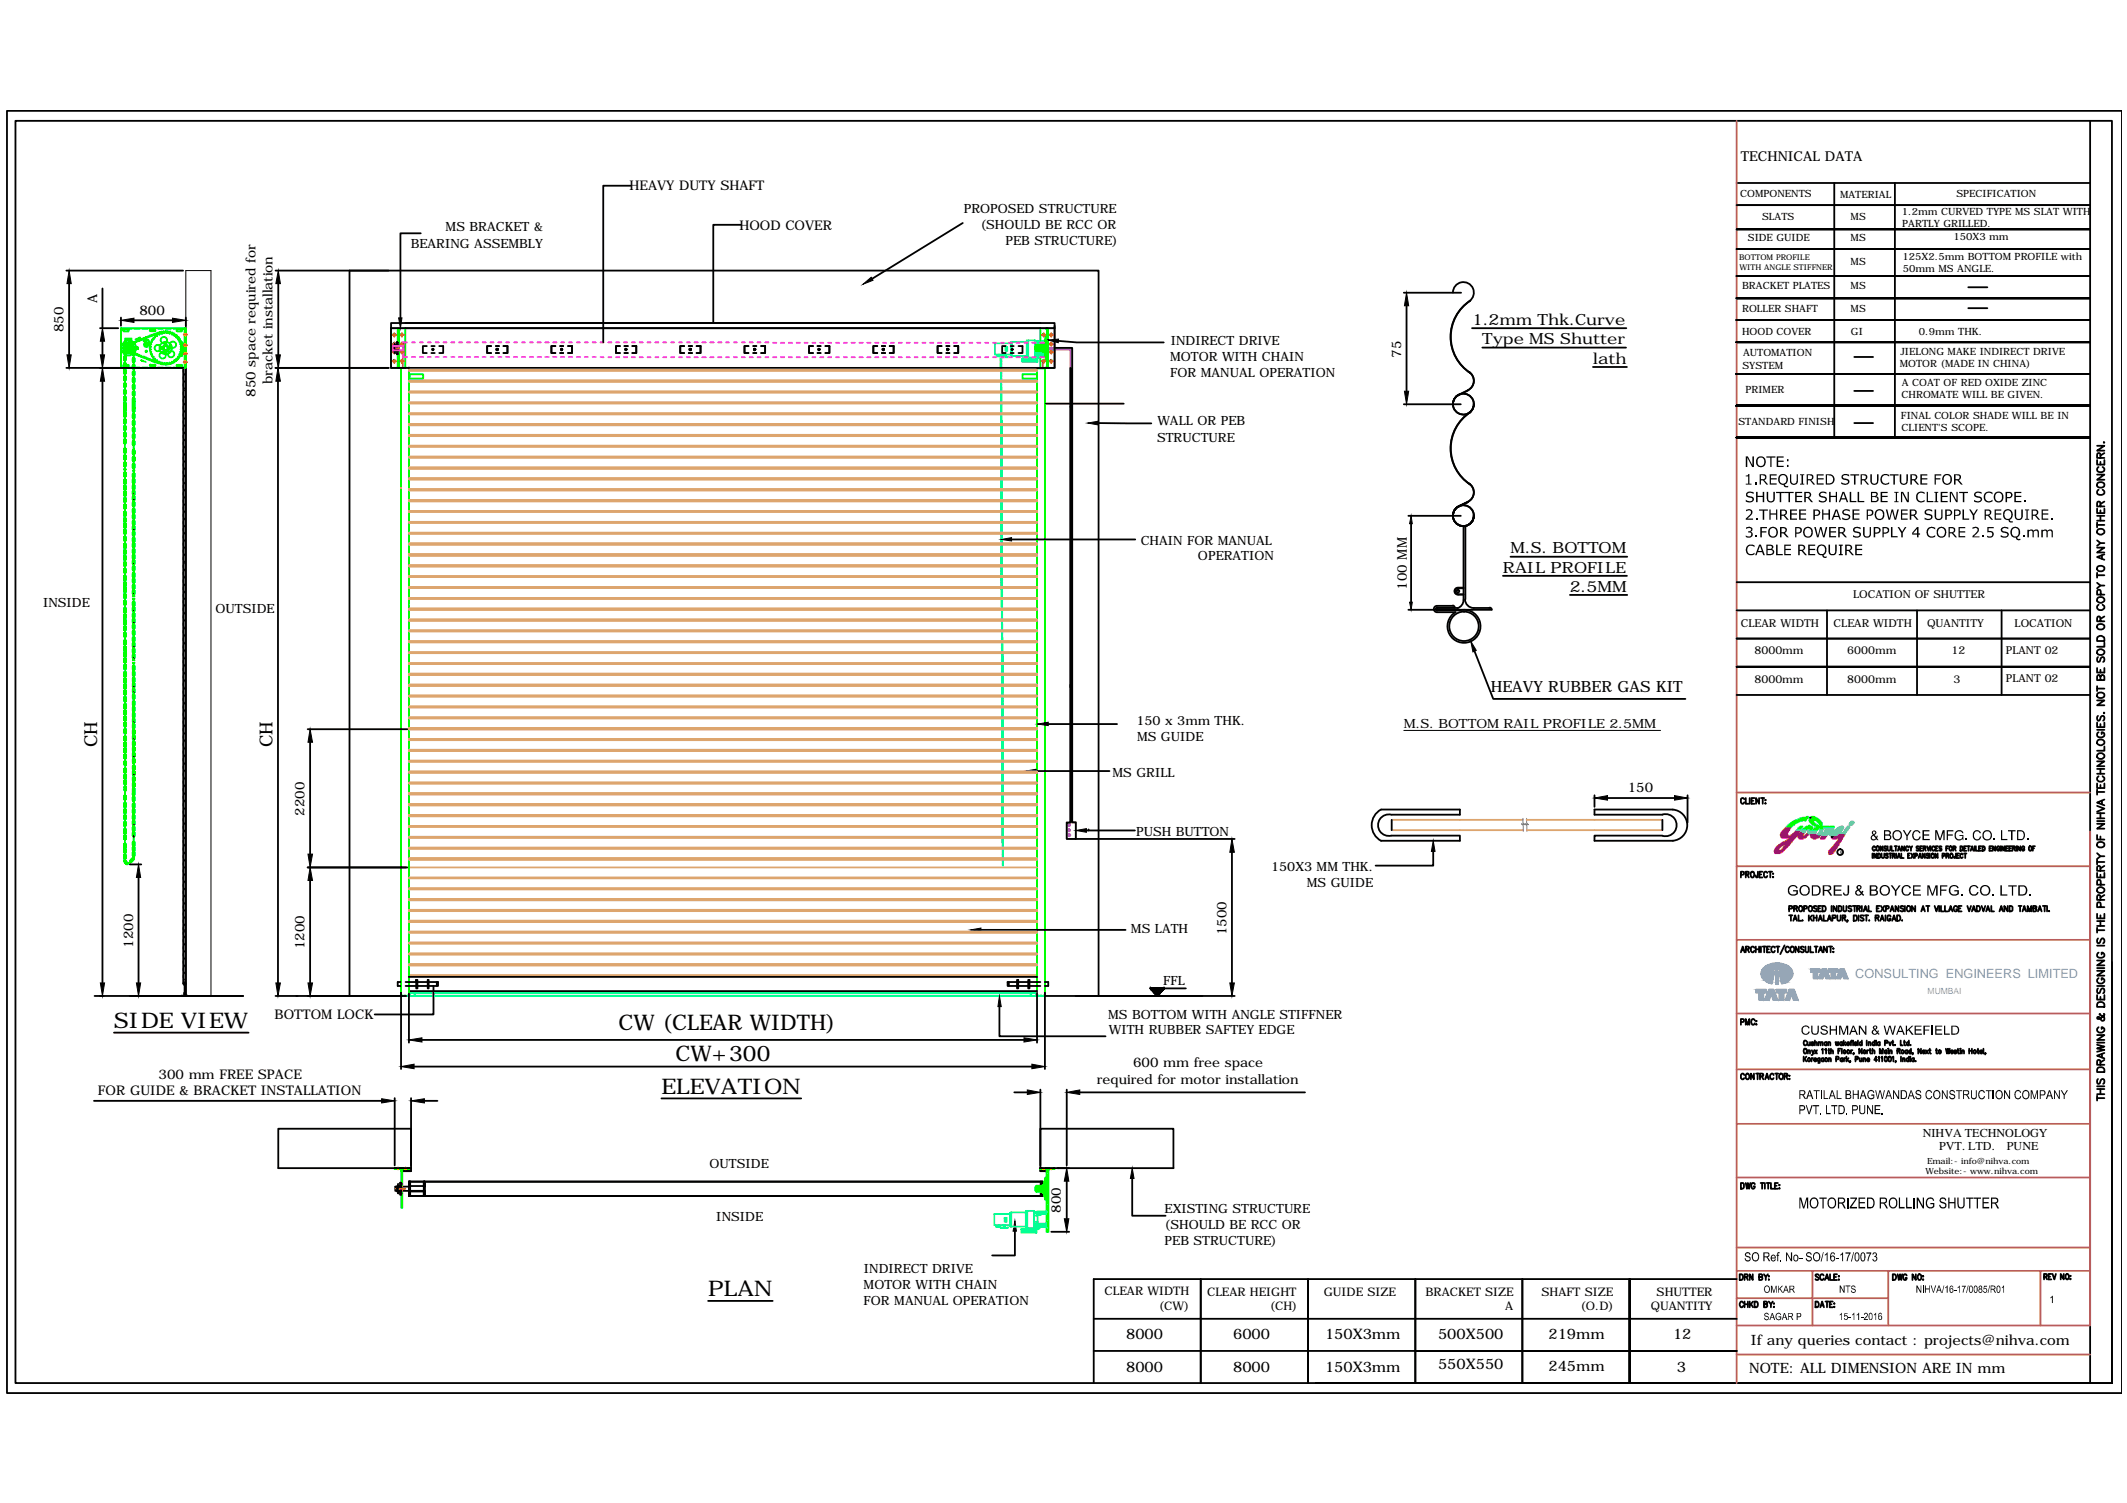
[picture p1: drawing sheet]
<svg xmlns="http://www.w3.org/2000/svg" width="297mm" height="210mm" viewBox="0 0 297 210" stroke-linecap="round" stroke-linejoin="round" font-family="sans-serif">
<defs><g id="words">
<g font-size="3">
<text x="15.9" y="143.6">SIDE VIEW</text>
<text x="86.4" y="143.8">CW (CLEAR WIDTH)</text>
<text x="94.3" y="148.2">CW+300</text>
<text x="92.4" y="152.8">ELEVATION</text>
<text x="98.9" y="181">PLAN</text>
</g>
<g font-size="2.5">
<text x="13.5" y="104.4" transform="rotate(-90 13.5 104.4)">CH</text>
<text x="38.1" y="104.4" transform="rotate(-90 38.1 104.4)">CH</text>
</g>
<g font-size="2.2">
<text x="205.6" y="45.4">1.2mm Thk.Curve</text>
<text x="207" y="48.1">Type MS Shutter</text>
<text x="222.5" y="50.8">lath</text>
<text x="210.9" y="77.3">M.S. BOTTOM</text>
<text x="209.9" y="80">RAIL PROFILE</text>
<text x="219.2" y="82.6">2.5MM</text>
<text x="208.2" y="96.7">HEAVY RUBBER GAS KIT</text>
</g>
<g font-size="2">
<text x="157.3" y="187">8000</text>
<text x="157.3" y="191.6">8000</text>
<text x="172.2" y="187">6000</text>
<text x="172.2" y="191.6">8000</text>
<text x="185" y="187">150X3mm</text>
<text x="185" y="191.5">150X3mm</text>
<text x="200.8" y="187">500X500</text>
<text x="200.8" y="191.2">550X550</text>
<text x="216.2" y="187">219mm</text>
<text x="216.2" y="191.5">245mm</text>
<text x="233.6" y="187">12</text>
<text x="234.2" y="191.6">3</text>
<text x="244.3" y="191.8">NOTE: ALL DIMENSION ARE IN mm</text>
<text x="244.5" y="187.8">If any queries contact : projects@nihva.com</text>
</g>
<g font-size="1.9">
<text x="243.1" y="22.5">TECHNICAL DATA</text>
<text x="87.9" y="26.6">HEAVY DUTY SHAFT</text>
<text x="103.3" y="32.1">HOOD COVER</text>
<text x="8.9" y="46.4" transform="rotate(-90 8.9 46.4)">850</text>
<text x="13.6" y="42.3" transform="rotate(-90 13.6 42.3)">A</text>
<text x="19.5" y="43.9">800</text>
<text x="38.1" y="53.6" transform="rotate(-90 38.1 53.6)">bracket installation</text>
<text x="195.7" y="49.9" transform="rotate(-90 195.7 49.9)">75</text>
<text x="35.7" y="55.4" transform="rotate(-90 35.7 55.4)">850 space required for</text>
<text x="196.5" y="82.4" transform="rotate(-90 196.5 82.4)">100 MM</text>
<text x="42.5" y="113.9" transform="rotate(-90 42.5 113.9)">2200</text>
<text x="227.3" y="110.6">150</text>
<text x="171.3" y="130.6" transform="rotate(-90 171.3 130.6)">1500</text>
<text x="18.6" y="132.4" transform="rotate(-90 18.6 132.4)">1200</text>
<text x="42.5" y="132.6" transform="rotate(-90 42.5 132.6)">1200</text>
<text x="38.4" y="142.4">BOTTOM LOCK</text>
<text x="158.2" y="149">600 mm free space</text>
<text x="13.7" y="153">FOR GUIDE &amp; BRACKET INSTALLATION</text>
<text x="22.1" y="150.7">300 mm FREE SPACE</text>
<text x="153.2" y="151.4">required for motor installation</text>
<text x="148.2" y="169.4" transform="rotate(-90 148.2 169.4)">800</text>
</g>
<g font-size="1.8">
<text x="134.6" y="29.7">PROPOSED STRUCTURE</text>
<text x="57.4" y="34.6">BEARING ASSEMBLY</text>
<text x="62.2" y="32.3">MS BRACKET &amp;</text>
<text x="136.9" y="31.9">(SHOULD BE RCC OR</text>
<text x="140.4" y="34.2">PEB STRUCTURE)</text>
<text x="163.4" y="50.4">MOTOR WITH CHAIN</text>
<text x="163.4" y="52.6">FOR MANUAL OPERATION</text>
<text x="163.5" y="48.2">INDIRECT DRIVE</text>
<text x="161.6" y="59.4">WALL OR PEB</text>
<text x="161.6" y="61.7">STRUCTURE</text>
<text x="159.3" y="76.1">CHAIN FOR MANUAL</text>
<text x="167.3" y="78.3">OPERATION</text>
<text x="6" y="84.8">INSIDE</text>
<text x="30.1" y="85.7">OUTSIDE</text>
<text x="158.7" y="101.3">150 x 3mm THK.</text>
<text x="196" y="101.6">M.S. BOTTOM RAIL PROFILE 2.5MM</text>
<text x="158.8" y="103.5">MS GUIDE</text>
<text x="155.4" y="108.5">MS GRILL</text>
<text x="158.7" y="116.7">PUSH BUTTON</text>
<text x="177.5" y="121.7">150X3 MM THK.</text>
<text x="182.5" y="123.9">MS GUIDE</text>
<text x="157.9" y="130.3">MS LATH</text>
<text x="162.4" y="137.6">FFL</text>
<text x="154.8" y="142.3">MS BOTTOM WITH ANGLE STIFFNER</text>
<text x="154.9" y="144.5">WITH RUBBER SAFTEY EDGE</text>
<text x="99.1" y="163.1">OUTSIDE</text>
<text x="100" y="170.5">INSIDE</text>
<text x="162.6" y="169.4">EXISTING STRUCTURE</text>
<text x="162.6" y="171.6">(SHOULD BE RCC OR</text>
<text x="162.6" y="173.9">PEB STRUCTURE)</text>
<text x="120.6" y="180">MOTOR WITH CHAIN</text>
<text x="120.6" y="177.7">INDIRECT DRIVE</text>
<text x="120.6" y="182.2">FOR MANUAL OPERATION</text>
</g>
<text font-size="1.8" fill="#6ea5dd" x="259.1" y="136.6">CONSULTING ENGINEERS LIMITED</text>
<g font-size="1.7">
<text x="268.5" y="158.8">NIHVA TECHNOLOGY</text>
<text x="270.8" y="160.6">PVT. LTD.</text>
<text x="280.3" y="160.6">PUNE</text>
<text x="154.3" y="180.9">CLEAR WIDTH</text>
<text x="161.8" y="183">(CW)</text>
<text x="168.6" y="181">CLEAR HEIGHT</text>
<text x="177.3" y="183">(CH)</text>
<text x="184.9" y="181">GUIDE SIZE</text>
<text x="199.1" y="181">BRACKET SIZE</text>
<text x="210.2" y="183">A</text>
<text x="215.3" y="181">SHAFT SIZE</text>
<text x="220.7" y="183">(O.D)</text>
<text x="230.5" y="183">QUANTITY</text>
<text x="231.4" y="181">SHUTTER</text>
</g>
<g font-size="1.5">
<text x="258.8" y="83.5">LOCATION OF SHUTTER</text>
<text x="243.1" y="87.6">CLEAR WIDTH</text>
<text x="256.1" y="87.6">CLEAR WIDTH</text>
<text x="269.1" y="87.6">QUANTITY</text>
<text x="281.3" y="87.6">LOCATION</text>
<text x="245" y="91.4">8000mm</text>
<text x="245" y="95.4">8000mm</text>
<text x="258" y="91.4">6000mm</text>
<text x="258" y="95.4">8000mm</text>
<text x="272.5" y="91.4">12</text>
<text x="272.8" y="95.4">3</text>
<text x="280.1" y="91.4">PLANT 02</text>
<text x="280.1" y="95.3">PLANT 02</text>
</g>
<g font-size="1.4">
<text x="243" y="27.5">COMPONENTS</text>
<text x="257" y="27.6">MATERIAL</text>
<text x="273.2" y="27.5">SPECIFICATION</text>
<text x="244.1" y="33.7">SIDE GUIDE</text>
<text x="246.1" y="30.8">SLATS</text>
<text x="258.4" y="30.8">MS</text>
<text x="258.4" y="33.7">MS</text>
<text x="265.6" y="30">1.2mm CURVED TYPE MS SLAT WITH</text>
<text x="265.6" y="31.7">PARTLY GRILLED.</text>
<text x="272.8" y="33.5">150X3 mm</text>
<text x="243.3" y="40.3">BRACKET PLATES</text>
<text x="258.4" y="37">MS</text>
<text x="258.4" y="40.4">MS</text>
<text x="265.7" y="36.4">125X2.5mm BOTTOM PROFILE with</text>
<text x="265.7" y="38">50mm MS ANGLE.</text>
<text x="243.3" y="43.6">ROLLER SHAFT</text>
<text x="243.3" y="46.8">HOOD COVER</text>
<text x="258.4" y="43.5">MS</text>
<text x="258.5" y="46.7">GI</text>
<text x="268" y="46.7">0.9mm THK.</text>
<text x="243.3" y="51.5">SYSTEM</text>
<text x="243.4" y="49.8">AUTOMATION</text>
<text x="265.3" y="51.2">MOTOR (MADE IN CHINA)</text>
<text x="265.4" y="49.5">JIELONG MAKE INDIRECT DRIVE</text>
<text x="265.6" y="53.9">A COAT OF RED OXIDE ZINC</text>
<text x="242.8" y="59.4">STANDARD FINISH</text>
<text x="243.8" y="54.9">PRIMER</text>
<text x="265.5" y="58.5">FINAL COLOR SHADE WILL BE IN</text>
<text x="265.6" y="55.6">CHROMATE WILL BE GIVEN.</text>
<text x="265.6" y="60.2">CLIENT'S SCOPE.</text>
</g>
<text font-size="1.2" fill="#6ea5dd" x="269.2" y="138.9">MUMBAI</text>
<g font-size="1.2">
<text x="268.9" y="163.9">Website:- www.nihva.com</text>
<text x="269.1" y="162.6">Email:- info@nihva.com</text>
</g>
<g font-size="1.1">
<text x="242.9" y="36.4">BOTTOM PROFILE</text>
<text x="242.9" y="37.7">WITH ANGLE STIFFNER</text>
</g>
</g></defs>
<!-- layer: 0 -->
<g fill="none" stroke="#dda56e" stroke-width=".25">
<path d="M57.1 59.4h87.7M57.1 59.2h87.7M57.1 57.9h87.7M57.1 57.7h87.7M57.1 56.3h87.7M57.1 56.2h87.7M57.1 54.8h87.7M57.1 54.7h87.7M57.1 53.3h87.7M57.1 53.2h87.7M57.1 51.8h87.7M57.1 51.6h87.7"/>
<path d="M56 68.2h.1M57.1 79.1h87.7M57.1 78.9h87.7M57.1 77.6h87.7M57.1 77.4h87.7M57.1 76.1h87.7M57.1 75.9h87.7M57.1 74.5h87.7M57.1 74.4h87.7M57.1 73h87.7M57.1 72.9h87.7M57.1 71.5h87.7"/>
<path d="M57.1 71.4h87.7M57.1 70h87.7M57.1 69.8h87.7M57.1 68.5h87.7M57.1 68.3h87.7M57.1 67h87.7M57.1 66.8h87.7M57.1 65.4h87.7M57.1 65.3h87.7M57.1 63.9h87.7M57.1 63.8h87.7M57.1 62.4h87.7"/>
<path d="M57.1 62.3h87.7M57.1 60.9h87.7M57.1 60.7h87.7M57.1 98.8h87.7M57.1 98.7h87.7M57.1 97.3h87.7M57.1 97.1h87.7M57.1 95.8h87.7M57.1 95.6h87.7M57.1 94.3h87.7M57.1 94.1h87.7M57.1 92.7h87.7"/>
<path d="M57.1 92.6h87.7M57.1 91.2h87.7M57.1 91.1h87.7M57.1 89.7h87.7M57.1 89.6h87.7M57.1 88.2h87.7M57.1 88h87.7M57.1 86.7h87.7M57.1 86.5h87.7M57.1 85.2h87.7M57.1 85h87.7M57.1 83.6h87.7"/>
<path d="M57.1 83.5h87.7M57.1 82.1h87.7M57.1 82h87.7M57.1 80.6h87.7M57.1 80.5h87.7M57.1 101.8h87.7M57.1 101.7h87.7M57.1 100.3h87.7M57.1 100.2h87.7M57.1 119.9h87.7M57.1 118.5h87.7M57.1 118.4h87.7"/>
<path d="M57.1 117h87.7M57.1 116.9h87.7M57.1 115.5h87.7M57.1 115.3h87.7M57.1 114h87.7M57.1 113.8h87.7M57.1 112.5h87.7M57.1 112.3h87.7M57.1 110.9h87.7M57.1 110.8h87.7M57.1 109.4h87.7M57.1 109.3h87.7"/>
<path d="M57.1 107.9h87.7M57.1 107.8h87.7M57.1 106.4h87.7M57.1 106.2h87.7M57.1 104.9h87.7M57.1 104.7h87.7M57.1 103.4h87.7M57.1 103.2h87.7M194.4 115.9h18.3M194.4 114.5h18.3M213.2 114.5h19M213.2 115.9h19"/>
<path d="M57.1 136.2h87.7M57.1 134.8h87.7M57.1 134.6h87.7M57.1 121.1h87.7M57.1 133.3h87.7M57.1 133.2h87.7M57.1 131.8h87.7M57.1 131.6h87.7M57.1 130.2h87.7M57.1 130.1h87.7M57.1 128.8h87.7M57.1 128.6h87.7"/>
<path d="M57.1 127.2h87.7M57.1 127.1h87.7M57.1 125.7h87.7M57.1 125.5h87.7M57.1 124.2h87.7M57.1 124.1h87.7M57.1 122.7h87.7M57.1 122.5h87.7M57.1 120h87.7"/>
</g>
<g fill="none" stroke="#0f0" stroke-width=".25">
<path d="M16.9 51.3h.4M16.9 45.9h.4M17.3 46l-.1 .2 .1 .1M17.3 51l-.1 .1 .1 .1M17.3 46h.6M17.3 46.3h.6M17.3 51.2h.6M17.3 51h.6M17.6 47.4l.7 .1zM17.7 47.3v.1zM17.7 48.5h.1M17.7 47.4h.1"/>
<path d="M17.7 48.8h.1M17.7 51.3h.7M17.7 45.9h.7M17.7 48.6h.1M17.7 48.7h.1M17.7 48.7l.1 .1M17.7 48.5v.1v.1M17.8 48.8h.1M17.8 48.3a.4 .4 0 0 0 0 .7M17.8 47.3v.1zM17.8 48.3h.1M17.8 48.4h.1"/>
<path d="M17.8 48.9h.1M17.9 46l.1 .2-.1 .1M17.9 51l.1 .1-.1 .1M17.9 48.8v.1h.2v-.1M17.9 48.4h-.2l.1 .1M17.9 48.3h.1M17.9 48.4l.2-.1v.1M18 48.3h.1M18 47.3l.1 .1zM18 48.2h.1M18 49h.1M18.1 48.9h.1"/>
<path d="M18.1 47.4h.1zM18.1 48.4h.1M18.2 48.8v.1l-.1-.1M18.2 48.4v.2M18.2 47.3v.1zM18.2 48.8h.1M18.2 48.5h.1M18.2 48.7v.1M18.2 48.7h.1M18.2 48.6h.1M18.2 48.6v.1M18.2 47.4h.1"/>
<path d="M18.3 48.1h.1M18.3 49.2h.1M18.4 47.7v-.4h-.9v.4M18.6 47.9h.1M18.6 49.3h.1M18.8 51.3h.7M18.8 45.9h.7M18.9 47.8h.1M18.9 49.4h.1M19 48.5h.3v.3h-.3M19.2 48.5v.3M19.2 47.7h.1"/>
<path d="M19.2 49.6h.1M19.3 47.2l.3-.1-.3 .2zM19.3 47.2l-.4 .2M19.5 47.6h.1M19.5 49.7h.1M19.7 47.4h.1M19.7 50.3l.2 .1zM19.7 49.8h.1M19.9 51.3h.7M19.9 45.9h.7M19.9 50.4l.5 .1M20.1 47.3h.1"/>
<path d="M20.1 49.9h.1M20.2 47.7l-.1-.1v-.2l.2-.1 .1 .1v.5M20.2 47.7l.1 .2M20.2 47.9a.32 .32 0 0 0 .1 .5 .32 .32 0 0 0 .4-.2M20.4 47.2h.1M20.4 50h.1M20.4 47.8l.3 .2M20.5 47.5h.2v.1zM20.7 47.1h.1M20.7 50.2h.1M20.7 47.5l.2 .4M20.7 48h.1"/>
<path d="M21 47h.1M21 50.3h.1M21 51.3h.7M21 45.9h.7M21 48h-.3M21 46h.6M21 46l-.1 .2 .1 .1M21 50.9l-.1 .1 .1 .1M21 51.2h.6M21 51h.6M21 47.9l.1 .2M21 46.3h.6"/>
<path d="M21 48.4l-.1 .1v.2l.1 .1M21.1 48.8l-.1 .1v.2l.1 .1M21.1 48.1l-.4 .1M21.1 48v.1M21.1 48.1h-.1v.2l.1 .1M21.1 49.2v.3h.2M21.2 46.9h.1M21.2 50.4h.1M21.2 49.5v.1l.1 .2h.1M21.2 47.7h.1M21.3 47.7l-.2 .1v.3M21.4 47.4h-.1l-.1 .2 .1 .1"/>
<path d="M21.4 47.4h.1M21.5 49.9l-.1 .1 .1 .2 .2-.1M21.5 46.8h.1M21.5 50.4h.1M21.6 50.9l.1 .1-.1 .1M21.6 46l.1 .2-.1 .1M21.6 50.1h.1M21.7 50.1l-.1 .2 .2 .1 .2-.1M21.7 46.7h.1M21.7 50.5h.1M22 50.4v.1l.1 .1 .2-.1M22 46.6h.1"/>
<path d="M22 50.6h.1M22.1 51.3h.7M22.1 45.9h.7M22.2 50.5h.1M22.3 46.7h-.1M22.3 46.7l-.2-.1-.1 .1-.1 .2-.1-.1-.2 .2 .1 .1h-.2l-.1 .2 .1 .1M22.3 50.5v.2h.3M22.3 46.5h.1M22.3 50.7h.1M22.6 46.4h.1M22.6 50.6h.1M22.6 46.6l-.1-.1-.2 .1v.1"/>
<path d="M22.6 50.8h.1M22.6 46.6h.1M22.6 46.3l-2.1 .8-2.8 1.2M22.6 46.4a2.31 2.31 0 0 1 2.8 2.2 2.31 2.31 0 0 1-2.8 2.3l-2.1-.8-2.8-1.1M22.6 46.4a25.8 25.8 0 0 0-4.9 2v.4a25.2 25.2 0 0 0 4.9 2M22.6 50.7l.1 .1h.2l.1-.1 .1 .2h.1l.1-.2M22.7 46.4a2.22 2.22 0 0 1 2.7 2.2 2.22 2.22 0 0 1-2.7 2.2M22.7 48.7l.3 .3M22.7 48.5h.2l-.2 .3M22.9 46.4h.1M23 50.9h.1M23 48.2l-.3 .3"/>
<path d="M23 48.2l.2 .1M23 49.1l.1-.2h.1l.1 .2M23.2 46.3h.1M23.2 51.3h.7M23.2 45.9h.7M23.3 48.2l.3 .3h-.1l.1 .2-.1 .2-.2 .1M23.3 48.2l-.1 .1M23.3 46.5l-.1-.1-.3 .1v-.1h-.2l-.1 .2M23.4 46.5l.1-.1h.1l.1 .2M23.4 50.9h.1M23.5 46.4h.1M23.7 46.6h.1"/>
<path d="M23.7 50.7l-.1 .1h-.1l-.1-.1M23.7 50.6h.1M23.7 46.6l.1-.1 .2 .1v.1M23.7 50.8h.1M23.7 46.4h.1M24 46.7h.1M24 50.7h.1M24 50.5h.1M24 46.7l.2-.1 .1 .1v.2l.2-.1 .2 .2-.1 .1M24 46.6h.1M24.3 50.6h.1M24.3 51.3h.7"/>
<path d="M24.3 45.9h.7M24.3 46.7h.1M24.3 50.4v.1l-.1 .1-.2-.1v.2h-.3M24.5 50.4h.1M24.6 47.1h.1M24.6 50.1h.1M24.6 50.1l.1 .2-.2 .1-.2-.1M24.6 47.1h.2l.1 .2-.1 .1M24.7 46.9h.1M24.7 50.2h.1M24.8 46.3h.5M24.8 49.9l.1 .1-.1 .2-.1-.1"/>
<path d="M24.9 49.8h-.1M24.9 47.4h.2v.2v.1M24.9 50.1h.1M24.9 47.2h.1M25 47.7h.1M25 49.5h.1M25.1 49.5v.1v.2h-.2M25.1 47.7l.1 .1v.2M25.1 49.8h.1M25.1 47.4h.1M25.2 48l.2 .1-.1 .3M25.2 49.2v.3h-.1"/>
<path d="M25.2 48.4h.1M25.2 48.8h.1M25.2 49.6h.1M25.2 47.7h.1M25.3 48.8l.1 .3-.2 .1M25.3 48.5h.1v.2l-.1 .1M25.3 49.3h.1M25.3 47.9h.1M25.3 46.3l.1-.1v-.1l-.7-.1-.1 .2 .1 .1M25.3 51l.1 .1-.1 .1M25.4 51h-.7l-.1 .1 .1 .1h.7M25.4 51.3h.4"/>
<path d="M25.4 45.9h.4M25.4 49.1h.1M25.4 48.2h.1M25.4 48.8h.1M25.4 48.5h.1M25.4 49.3l.2 .1-.2 .3zM25.5 47.8a2.22 2.22 0 0 1 0 1.6M25.8 45.8h-8.9v5.6h8.9M25.8 45.8h.2v5.6h-.2M25.8 45.8v5.6M54.6 45.8h2v5.6h-2zM54.6 51.4h2"/>
<path d="M55.5 45.8v5.6M55.7 45.8v5.6M57.1 52.3h2v.6h-2M57.2 52.6h.1M144.7 48.3v.6M144.7 48.2v.3h.2M144.7 48.3v.7zM144.7 48.5h.1M144.7 48.8h.1M144.8 52.3h-2v.6h2M144.8 51.5h1M144.9 48.8h-.2v.3"/>
<path d="M144.9 48.3h.8M144.9 48.4h-.4v.5h1.2M145.1 48.4h.2M145.3 47.6v-1.8h2v5.6h-2v-1.5M145.4 48.4h.2M145.7 48.2h-1v.3h.2v-.2h.8M145.7 48.9h-.8v-.1h-.2v.3h1M145.7 48.1v1.1zM145.7 48.6h-1h1M145.7 48h.2v1.2h-.2M145.7 48.4h.3M145.7 48.9h.3"/>
<path d="M146 47.1l.1 3-.1-1.5v1.3l-.1-.2v-2.2l.1-.1v1.2zM146.1 45.8h.2v5.6h-.2l.2-.1v-5.4h-.2zM146.1 47.1v-.1h.2l-.1 1.6M146.1 48.4h.2M146.1 48.9h.2M146.2 48.6l.1 1.7h-.2v-.2M146.2 48.6l.1 1.7M146.2 45.8v5.6M146.3 47l-.1 1.6M146.3 49.4h.1M146.3 49.5h.1M146.3 47.7h.1"/>
<path d="M146.3 47.8h.1M17.4 64.2v.3M18.7 64.5v.3M57.1 84.3v-32.9h-1.1v87.7h.3M57.1 84.4v54.2M144.8 84.4v54.7h1.1M144.8 84.3v-32.9h1.1v87.7h-.2M17.4 120v.1M56 139.1h1.1M56.4 139.1h.3M56.9 139.1h.2M144.8 139.1h.3"/>
<path d="M145.2 139.1h.3M55.1 163.1h2v.2h-2zM55.2 163.3h.1M56 163.3h.2v5.4h-.2zM144.7 165.8v.5M144.7 165.7v.7zM144.7 165.9h.1M144.7 166.1v.1M144.7 165.6v.3h.2M144.9 165.8h-.3v.5h.3M144.9 165.9h.1M144.9 166.2l-.2-.1v.3"/>
<path d="M144.9 165.8h.7M144.9 166.3h.7M145.3 163.1h2v.2h-2zM145.6 165.6h-.9v.3h.2v-.2h.7M145.6 166.3h-.7v-.1h-.2v.2h.9M145.6 165.5h.1v1.1l-.1-.1zM145.6 166h-.9h.9M145.6 165.8h.3M145.6 166.3h.3M145.7 165.5h.1v1.1h-.1M145.9 164.6l.1 2.8-.1-1.4v1.2l-.1-.2v-2l.1-.1v1.1zM146 164.6v-.1h.1v1v.1v1.9h-.1v-.1"/>
<path d="M146 165.8h.1M146 166.3h.1M146.1 163.3h.3v8.7h-.3zM146.1 164.5v3M146.1 165.5v1.1M146.3 163.3v.3M146.3 164v.7M146.3 165.1v.7M146.3 166.2v.7M146.3 167.3v.7M146.3 168.4v.7M146.3 169.5v.7"/>
<path d="M146.3 170.6v.7M146.3 171.7v.3"/>
<circle cx="17.5" cy="49.5" r=".11"/>
<circle cx="17.5" cy="47.8" r=".11"/>
<circle cx="17.6" cy="48.5" r=".02"/>
<circle cx="17.7" cy="48.8" r=".02"/>
<circle cx="17.8" cy="48.3" r=".02"/>
<circle cx="18" cy="48.6" r="1.04"/>
<circle cx="18" cy="48.6" r=".78"/>
<circle cx="18" cy="48.6" r=".57"/>
<circle cx="18" cy="48.6" r=".11"/>
<circle cx="18" cy="49" r=".02"/>
<circle cx="18" cy="48.2" r=".02"/>
<circle cx="18.3" cy="48.1" r=".02"/>
<circle cx="18.3" cy="49.2" r=".02"/>
<circle cx="18.6" cy="47.9" r=".02"/>
<circle cx="18.6" cy="49.3" r=".02"/>
<circle cx="18.9" cy="48.6" r=".11"/>
<circle cx="18.9" cy="47.8" r=".02"/>
<circle cx="18.9" cy="49.4" r=".02"/>
<circle cx="19.2" cy="47.6" r=".02"/>
<circle cx="19.2" cy="49.5" r=".02"/>
<circle cx="19.5" cy="47.5" r=".02"/>
<circle cx="19.5" cy="49.7" r=".02"/>
<circle cx="19.7" cy="47.4" r=".02"/>
<circle cx="19.7" cy="49.8" r=".02"/>
<circle cx="20" cy="49.9" r=".02"/>
<circle cx="20" cy="47.3" r=".02"/>
<circle cx="20.2" cy="47.5" r=".11"/>
<circle cx="20.3" cy="50" r=".02"/>
<circle cx="20.3" cy="47.2" r=".02"/>
<circle cx="20.4" cy="49.1" r=".11"/>
<circle cx="20.4" cy="48.1" r=".11"/>
<circle cx="20.4" cy="48.1" r=".06"/>
<circle cx="20.4" cy="49.1" r=".06"/>
<circle cx="20.6" cy="50.1" r=".02"/>
<circle cx="20.6" cy="47.1" r=".02"/>
<circle cx="20.9" cy="47" r=".02"/>
<circle cx="20.9" cy="50.3" r=".02"/>
<circle cx="21.2" cy="46.9" r=".02"/>
<circle cx="21.2" cy="50.3" r=".02"/>
<circle cx="21.4" cy="46.8" r=".02"/>
<circle cx="21.4" cy="50.4" r=".02"/>
<circle cx="21.7" cy="46.7" r=".02"/>
<circle cx="21.7" cy="50.5" r=".02"/>
<circle cx="22" cy="46.6" r=".02"/>
<circle cx="22" cy="50.6" r=".02"/>
<circle cx="22" cy="48.6" r=".44"/>
<circle cx="22.2" cy="46.5" r=".02"/>
<circle cx="22.2" cy="50.7" r=".02"/>
<circle cx="22.5" cy="48.6" r=".11"/>
<circle cx="22.5" cy="46.4" r=".02"/>
<circle cx="22.6" cy="50.8" r=".02"/>
<circle cx="22.7" cy="49.6" r=".44"/>
<circle cx="22.8" cy="46.4" r=".02"/>
<circle cx="22.9" cy="47.5" r=".44"/>
<circle cx="23" cy="50.8" r=".02"/>
<circle cx="23.1" cy="48.6" r=".87"/>
<circle cx="23.1" cy="48.6" r=".28"/>
<circle cx="23.1" cy="49.3" r=".11"/>
<circle cx="23.1" cy="47.9" r=".11"/>
<circle cx="23.1" cy="46.3" r=".02"/>
<circle cx="23.3" cy="50.8" r=".02"/>
<circle cx="23.4" cy="46.4" r=".02"/>
<circle cx="23.7" cy="50.8" r=".02"/>
<circle cx="23.7" cy="46.4" r=".02"/>
<circle cx="23.8" cy="48.6" r=".11"/>
<circle cx="23.9" cy="49.5" r=".44"/>
<circle cx="24" cy="50.7" r=".02"/>
<circle cx="24" cy="46.5" r=".02"/>
<circle cx="24.2" cy="48.1" r=".44"/>
<circle cx="24.2" cy="50.6" r=".02"/>
<circle cx="24.3" cy="46.7" r=".02"/>
<circle cx="24.5" cy="50.4" r=".02"/>
<circle cx="24.7" cy="46.9" r=".02"/>
<circle cx="24.7" cy="50.2" r=".02"/>
<circle cx="24.9" cy="50" r=".02"/>
<circle cx="24.9" cy="47.2" r=".02"/>
<circle cx="25.1" cy="47.4" r=".02"/>
<circle cx="25.1" cy="49.8" r=".02"/>
<circle cx="25.2" cy="49.5" r=".02"/>
<circle cx="25.2" cy="47.7" r=".02"/>
<circle cx="25.3" cy="47.9" r=".02"/>
<circle cx="25.3" cy="49.3" r=".02"/>
<circle cx="25.4" cy="48.2" r=".02"/>
<circle cx="25.4" cy="49.1" r=".02"/>
<circle cx="25.4" cy="48.8" r=".02"/>
<circle cx="25.4" cy="48.5" r=".02"/>
<circle cx="55.1" cy="48.1" r=".15"/>
<circle cx="55.1" cy="50.4" r=".15"/>
<circle cx="55.1" cy="46.7" r=".15"/>
<circle cx="55.1" cy="49.2" r=".15"/>
<circle cx="56.1" cy="46.7" r=".15"/>
<circle cx="56.1" cy="48.1" r=".15"/>
<circle cx="56.1" cy="50.4" r=".15"/>
<circle cx="56.1" cy="49.2" r=".15"/>
<circle cx="145.7" cy="46.7" r=".15"/>
<circle cx="145.7" cy="50.4" r=".15"/>
<circle cx="146.8" cy="49.2" r=".15"/>
<circle cx="146.8" cy="48.1" r=".15"/>
<circle cx="146.8" cy="50.4" r=".15"/>
<circle cx="146.8" cy="46.7" r=".15"/>
</g>
<path d="M56.3 49.8v1.6h-1.7M145.6 50.7v.7h1.7" fill="none" stroke="#b88a5c" stroke-width=".25"/>
<g fill="none" stroke="#f0f" stroke-width=".25">
<path d="M56.3 49.1v.1h.1M56.3 48.3h-1.5v.6h1.5M56.4 47.8v2.1M56.9 47.8h-.6v2.1h.6M57.5 47.8h.5M57.5 49.9h.5M58.6 47.8h.5M58.6 49.9h.5M59.7 47.8h.5M59.7 49.9h.5M60.8 47.8h.5M60.8 49.9h.5"/>
<path d="M61.9 47.8h.5M61.9 49.9h.5M63 47.8h.5M63 49.9h.5M64.1 47.8h.5M64.1 49.9h.5M65.2 47.8h.5M65.2 49.9h.5M66.3 47.8h.5M66.3 49.9h.5M67.4 47.8h.4M67.4 49.9h.4"/>
<path d="M68.5 47.8h.4M68.5 49.9h.4M69.6 47.8h.4M69.6 49.9h.4M70.7 47.8h.4M70.7 49.9h.4M71.8 47.8h.4M71.8 49.9h.4M72.9 47.8h.4M72.9 49.9h.4M74 47.8h.4M74 49.9h.4"/>
<path d="M75.1 47.8h.4M75.1 49.9h.4M76.2 47.8h.4M76.2 49.9h.4M77.3 47.8h.4M77.3 49.9h.4M78.4 47.8h.4M78.4 49.9h.4M79.5 47.8h.4M79.5 49.9h.4M80.6 47.8h.4M80.6 49.9h.4"/>
<path d="M81.7 47.8h.4M81.7 49.9h.4M82.8 47.8h.4M82.8 49.9h.4M83.9 47.8h.4M83.9 49.9h.4M85 47.8h.4M85 49.9h.4M86 47.8h.5M86 49.9h.5M87.1 47.8h.5M87.1 49.9h.5"/>
<path d="M88.2 47.8h.5M88.2 49.9h.5M89.3 47.8h.4M89.3 49.9h.4M90.4 47.8h.4M90.4 49.9h.4M91.5 47.8h.4M91.5 49.9h.4M92.6 47.8h.4M92.6 49.9h.4M93.7 47.8h.4M93.7 49.9h.4"/>
<path d="M94.8 47.8h.5M94.8 49.9h.5M95.9 47.8h.5M95.9 49.9h.5M97 47.8h.5M97 49.9h.5M98.1 47.8h.5M98.1 49.9h.5M99.2 47.8h.5M99.2 49.9h.5M100.3 47.8h.5M100.3 49.9h.5"/>
<path d="M101.4 47.8h.4M101.4 49.9h.4M102.5 47.8h.4M102.5 49.9h.4M103.6 47.8h.4M103.6 49.9h.4M104.7 47.8h.4M104.7 49.9h.4M105.8 47.8h.4M105.8 49.9h.4M106.9 47.8h.4M106.9 49.9h.4"/>
<path d="M108 47.9h.4M108 49.9h.4M109.1 47.9h.4M109.1 49.9h.4M110.2 47.9h.4M110.2 49.9h.4M111.3 47.9h.4M111.3 49.9h.4M112.4 47.9h.4M112.4 49.9h.4M113.5 47.9h.4M113.5 49.9h.4"/>
<path d="M114.6 47.9h.4M114.6 49.9h.4M115.7 47.9h.4M115.7 49.9h.4M116.8 47.9h.4M116.8 49.9h.4M117.9 47.9h.4M117.9 49.9h.4M118.9 47.9h.5M118.9 49.9h.5M120 47.9h.5M120 49.9h.5"/>
<path d="M121.1 47.9h.5M121.1 49.9h.5M122.2 47.9h.5M122.2 49.9h.5M123.3 47.9h.4M123.3 49.9h.4M124.4 47.9h.4M124.4 49.9h.4M125.5 47.9h.4M125.5 49.9h.4M126.6 47.9h.4M126.6 49.9h.4"/>
<path d="M127.7 47.9h.4M127.7 49.9h.4M128.8 47.9h.4M128.8 49.9h.4M129.9 47.9h.4M129.9 49.9h.4M131 47.9h.4M131 49.9h.4M132.1 47.9h.4M132.1 49.9h.4M133.2 47.9h.4M133.2 49.9h.4"/>
<path d="M134.3 47.9h.4M134.3 49.9h.4M135.4 47.9h.4M135.4 49.9h.4M136.5 47.9h.4M136.5 49.9h.4M137.6 47.9h.4M137.6 49.9h.4M138.7 47.9h.4M138.7 49.9h.4M139.8 47.9h.4M139.8 49.9h.4"/>
<path d="M140.9 47.9h.4M140.9 49.9h.4M141.9 47.9h.5M141.9 49.9h.5M143 47.9h.5M143 49.9h.5M144.1 47.9h.5M144.1 49.9h.5M145.2 47.9h.6M145.2 49.9h.6M145.7 47.8v2.1M145.8 47.8v2.1"/>
</g>
<path d="M56.4 48.5h-.1" fill="none" stroke="#b85c8a" stroke-width=".25"/>
<g fill="none" stroke="#000" stroke-width=".25">
<path d="M1 15.5h295.3v179h-295.3zM2.2 16.9h292.7v176.3h-292.7zM291.9 16.9v176.3h-108.1h56.1h-56.1h56.1h-51M9.3 37.8h16.3M9.7 39.6v10M38.5 37.8h15.8M38.9 39.6v10M58.8 32.6h-2.9v11.8M88.1 25.9h-3.9v21.9M103.5 31.4h-3.9v13.7M134.5 31.1l-12.7 7.8M242.5 38.6h49.4z"/>
<path d="M242.5 25.6h49.4M242.5 28.6h49.4M242.5 34.8h49.4M256.2 25.6v35.5M264.6 25.6v35.5M291.9 32h-49.4h49.4M291.9 34.8h-49.4h49.4M291.9 38.6h-49.4h49.4M9.3 51.4h16.3M14 45.8h2.5M14.3 40.3v5.5M14.3 47.7v1.9"/>
<path d="M14.3 53.2v84.1M16.9 44.4v1.1M18.7 44.7h5.4M26 44.4v1.1M38.5 51.4h15.8M38.8 53.2v84.1M54.6 45.1h92.7v.7h-92.7zM55 48.3h.1M55 48.9h.1M55 48.6h.1M55.1 48.3h.1M55.1 48.9h.1"/>
<path d="M55.2 48.3h.1M55.2 48.9h.1M55.4 48.3h.1M55.4 48.9h.1M55.4 47.8h.1v1.7h-.1zM55.4 48.2h-.4v.8h.4M55.4 48h-.3v1.3h.3M55.4 47.9h.1M55.4 48.1h.1M55.4 49.1h.1M55.4 49.3h.1M55.5 48.3h.1"/>
<path d="M55.5 48.9h.1M56.6 45.1h88.7M57.1 51.5h.1M59.6 48.3h-.5v1h.5M60.2 48.3h.5M60.2 49.3h.5M60.4 48.7h.1v.2h-.1zM61.3 48.3h.6v1h-.6M68.6 48.3h-.6v1h.6M69.3 48.3h.4M69.3 49.3h.4M69.3 48.7h.2v.2h-.2z"/>
<path d="M70.3 48.3h.6v1h-.6M77.6 48.3h-.6v1h.6M78.2 48.3h.5M78.2 49.3h.5M78.4 48.7l.1 .1-.1 .1zM79.3 48.3h.6v1h-.6M86.6 48.3h-.6v1h.6M87.2 48.3h.5M87.2 49.3h.5M87.3 48.7l.2 .1-.1 .1-.1-.1zM88.3 48.3h.6v1h-.6M95.5 48.3h-.5v1h.5"/>
<path d="M96.2 48.3h.4M96.2 49.3h.4M96.3 48.7h.2v.2h-.2zM97.3 48.3h.5v1h-.5M104.5 48.3h-.5v1h.5M105.2 48.3h.4M105.2 49.3h.4M105.3 48.7h.2v.2h-.2zM106.3 48.3h.5v1h-.5M113.5 48.3h-.5v1h.5M114.2 48.3h.4M114.2 49.3h.4"/>
<path d="M114.3 48.7l.2 .1-.1 .1-.1-.1zM115.3 48.3h.5v1h-.5M122.5 48.3h-.5v1h.5M123.1 48.3h.5M123.1 49.3h.5M123.3 48.7h.1v.2h-.1zM124.2 48.3h.6v1h-.6M131.5 48.3h-.6v1h.6M132.2 48.3h.4M132.2 49.3h.4M132.2 48.7h.2v.2h-.2zM133.3 48.3h.5v1h-.5"/>
<path d="M140.5 48.3h-.5v1h.5M141.1 48.3h.5M141.1 49.3h.5M141.3 48.7l.1 .1v.1l-.2-.1zM142.2 48.3h.6v1h-.6M145.6 48.3h.6M146.1 56.4h10.8M147.3 48.6h2.4v66.2h.5v2.4h-1.2v-2.3h.5v-63.5M147.3 45.5v5.9h-92.7v-5.6M147.8 47.6l2.6 .2h12.1M149.5 56.8h.1M153.3 59.1h7.5"/>
<path d="M196 56.5h8M196 40.9h8M196.4 42.7v11.9M202.9 56.4h.1M202.9 40.9a1.46 1.46 0 0 1 2.1-1.3 1.46 1.46 0 0 1 .2 2.5M204.2 43l1.1-1a6.1 6.1 0 0 0 0 10.1 6 6 0 0 1-1.1-9.1zM204.2 58.5l1.1-.9a6.1 6.1 0 0 0 0 10.1 6 6 0 0 1-1.1-9.2zM205 54.5l-1.4 .7a1.46 1.46 0 0 0 .1 2.5 1.46 1.46 0 0 0 2.1-1.3l.1 .1M205 54.6l-1.4 .6M205.1 51.9a1.46 1.46 0 0 1 .7 1.3 1.46 1.46 0 0 1-.8 1.3M205.2 52a1.46 1.46 0 0 1-.2 2.5M205.2 57.6a1.46 1.46 0 0 0-.2-2.5 1.46 1.46 0 0 0-2.1 1.3 1.46 1.46 0 0 1 2.2-1.2 1.46 1.46 0 0 1 0 2.5"/>
<path d="M205.6 45.8h21.5M207 48.5h20.1M222.5 51.3h4.7M242.5 41.6h49.4M242.5 41.6h49.4zM242.5 44.7h49.4zM242.5 47.8h49.4zM242.5 52.2h49.4zM242.5 56.7h49.4M242.5 52.2h49.4M259 49.9h2.6M259 54.6h2.6"/>
<path d="M259 59.1h2.6M274.9 40.1h2.6M274.9 43h2.6M18.7 69.2h.1M18.7 69.9h.1M18.7 74.1h.1M18.7 78.9h.1M18.7 67.5h.1M18.7 72.5h.1M18.7 76.5h.1M18.7 78.1h.1M141.3 75.3h17.2"/>
<path d="M196.7 72h7.3M197.1 73.1v11M202.9 72h.1M204.4 73.5v10.3a1.21 1.21 0 0 1-.8 1.1M204.6 73.6v10.1M204.7 73.4l-.1 .2M205 70.1l-1.4 .7a1.46 1.46 0 0 0 .1 2.5 1.46 1.46 0 0 0 2.1-1.3M205 70.1l-1.4 .7M205.1 67.5a1.46 1.46 0 0 1 .7 1.3 1.46 1.46 0 0 1-.8 1.3 1.46 1.46 0 0 0 .2-2.6M205.2 73.2a1.46 1.46 0 0 0-.2-2.5 1.46 1.46 0 0 0-2.1 1.3 1.46 1.46 0 0 1 2.2-1.3 1.46 1.46 0 0 1 0 2.6M205.8 72h.1M210.9 77.8h16.3"/>
<path d="M242.5 61.1h49.4zM292.9 76.5h1l-1 .7h1M292.9 71v.7h1v-.7M292.9 66.3h1l-1 .7h1M292.9 64.2v.7h1v-.7M292.9 62.3h1l-1 .6h1M292.9 72h1M292.9 73v.6M292.9 80v.7M292.9 75.5l.4 .3M292.9 73.3h1M292.9 72.7h1"/>
<path d="M292.9 79.2a.55 .55 0 0 1 .6-.2 .55 .55 0 0 1 .4 .5 .51 .51 0 0 1-.6 .3 .51 .51 0 0 1-.4-.6zM293 73.9a.52 .52 0 0 1 .6 0 .52 .52 0 0 1 .2 .6 .51 .51 0 0 1-.6 .2 .51 .51 0 0 1-.3-.6zM293 67.4a.52 .52 0 0 1 .6 0 .52 .52 0 0 1 .2 .5 .52 .52 0 0 1-.6 .2 .52 .52 0 0 1-.3-.6zM293.1 68.4a.37 .37 0 0 0-.2 .4 .37 .37 0 0 0 .3 .3h.3a.37 .37 0 0 0 .4-.3 .37 .37 0 0 0-.3-.4M293.1 65.2a.38 .38 0 0 0-.2 .5 .38 .38 0 0 0 .3 .2h.3a.37 .37 0 0 0 .4-.3 .37 .37 0 0 0-.3-.4M293.3 70.7v-.6h-.4v.6h1M293.3 64v-.6l-.4-.1v.7h1M293.3 64.5v.4M293.3 71.3v.4M293.3 72v.7M293.5 77.5v.5M293.8 61.8h.1"/>
<path d="M293.9 77.4l-1 .4 1 .4M293.9 75.8h-.6l-.4 .4M293.9 70l-.6 .4M293.9 63.3l-.6 .3M18.7 83.1h.1M18.7 85.5h.1M18.7 87.1h.1M18.7 90.4h.1M18.7 92h.1M18.7 96h.1M18.7 96.8h.1M18.7 81.4v.1"/>
<path d="M18.7 87.8v.1M18.7 94.4h.1M18.7 99.3v.1M149.5 95.6v.4M200.7 84.9l-.2 .2 .2 .1M200.7 84.6a.44 .44 0 0 0-.5 .5 .44 .44 0 0 0 .5 .4M200.7 84.6h2.2M200.7 84.9h2.5M200.7 85.5h2.6M200.7 85.2h3.2M201 84.9l-.3 .1v.1M201 84.9h2.6"/>
<path d="M202.9 84.6l.2 .1 .1 .1M203.6 83h.8M203.8 85.2a2.31 2.31 0 0 1 2.9 2.6 2.31 2.31 0 0 1-3.5 1.6 2.31 2.31 0 0 1 0-3.9M204.4 82.1h-.8a.49 .49 0 0 0-.5 .5 .49 .49 0 0 0 .5 .4h.8M204.4 82.2h-.8a.4 .4 0 0 0-.4 .4 .4 .4 0 0 0 .4 .4M204.6 83.7a1.21 1.21 0 0 0 1.2 1.2h2.3M205.9 90.9l2.6 6.7h26.9M208 84.9h.2l.1 .2-11.6 .1M209.9 80.4h17.3M219.2 83.1h8M242.5 85.2h49.4M242.5 89.2h49.4"/>
<path d="M242.5 93.1h49.3M242.5 97.1h49.3M242.5 81.3h49.4M255.1 85.2v11.9M267.7 85.2v11.9M279.5 85.2v11.9M291.9 93.1h-49.4h49.4M292.9 97.8h1l-1 .7h1M292.9 93.3v.6h1v-.6M292.9 95.8v.7M292.9 96.2h1M292.9 81.4l.4 .4"/>
<path d="M292.9 80.3h1M292.9 96.9a.52 .52 0 0 1 .6-.2 .52 .52 0 0 1 .3 .6 .52 .52 0 0 1-.6 .2 .52 .52 0 0 1-.3-.6zM292.9 90.9a.53 .53 0 0 1 .6-.2 .53 .53 0 0 1 .4 .5 .51 .51 0 0 1-.6 .3 .51 .51 0 0 1-.4-.6zM292.9 89a.55 .55 0 0 1 .5-.2 .55 .55 0 0 1 .5 .4v.3h-1zM292.9 87.3a.55 .55 0 0 1 .6-.2 .55 .55 0 0 1 .4 .5 .51 .51 0 0 1-.6 .3 .51 .51 0 0 1-.4-.6zM293 100l-.1 .2 .1 .5 .2-.1 .3-.6h.2a.4 .4 0 0 1 0 .7M293 91.8l-.1 .2 .1 .4h.2l.2-.5 .3-.1a.41 .41 0 0 1 0 .6M293 83.5a.52 .52 0 0 1 .6-.1 .52 .52 0 0 1 .2 .6 .51 .51 0 0 1-.6 .2 .51 .51 0 0 1-.3-.6zM293.1 84.4a.4 .4 0 0 0-.2 .5 .4 .4 0 0 0 .3 .3h.3a.39 .39 0 0 0 .4-.3 .39 .39 0 0 0-.3-.5M293.3 94.5l.1-.1a.27 .27 0 0 1 .3-.1 .27 .27 0 0 1 .2 .2v.5h-1v-.5l.1-.2 .3 .1v.6M293.3 86.8l-.1-.7h-.3v.7h1M293.3 93.5v.4"/>
<path d="M293.4 83l-.1-.5-.1-.1h-.3v.6h1M293.8 99.5v.1zM293.9 89.7v.6h-1M293.9 81.8h-.6l-.4 .4M293.9 86.1l-.6 .3M18.7 111.4h.1M18.7 115.3h.1M18.7 116.9h.1M18.7 101h.1M18.7 103.4h.1M18.7 105.8h.1M18.7 108.3h.1"/>
<path d="M18.7 105h.1M18.7 109.9v.1M18.7 113.6v.1M43 101.8h13.9M43.3 103.7v15.6M144.7 107.7h10.2M146.4 101.1h9.6M150.2 117.2h22.2M151.7 116h6.8M152 116h.1M172 119v18.3M194.3 113.8a1.5 1.5 0 0 0-1.9 1.4 1.5 1.5 0 0 0 1.9 1.5"/>
<path d="M194.4 113.8h9.5v-.7h-11a2.47 2.47 0 0 0 0 4.3h11v-.7h-9.5M194.4 114.5v1.4M200.2 118.9v2h-8.1M222.7 111.1v1.6M224.5 111.4h9.3M232.2 113.8a1.54 1.54 0 0 1 1.9 1.4 1.54 1.54 0 0 1-1.9 1.5h-9.5v.7h10.9M232.2 114.5v1.4M233.6 113.1a2.18 2.18 0 0 1 2 2.1 2.18 2.18 0 0 1-2 2.2M233.6 113.1h-10.9v.7h9.5M235.7 111.1v3.8M292.9 116.6v.6h1M292.9 115h1l-1 .7h1"/>
<path d="M292.9 112.6l1 .3-1 .5M292.9 109.4v.7h1v-.7M292.9 106.3h1l-1 .7h1M292.9 100.9v.6h1v-.6M292.9 110.3v.7M292.9 119.2l.4 .4M292.9 114.7h1M292.9 114.3h1M292.9 113.6h1M292.9 110.6h1M292.9 108.1h1M292.9 107.4h1"/>
<path d="M292.9 101.9h1M293 117.7a.52 .52 0 0 1 .6-.1 .52 .52 0 0 1 .2 .6 .52 .52 0 0 1-.6 .2 .52 .52 0 0 1-.3-.6zM293 105.3a.5 .5 0 0 1 .6-.1 .5 .5 0 0 1 .2 .6 .5 .5 0 0 1-.6 .2 .5 .5 0 0 1-.3-.6zM293 103.4a.52 .52 0 0 1 .6-.1 .52 .52 0 0 1 .2 .6 .51 .51 0 0 1-.6 .2 .51 .51 0 0 1-.3-.6zM293.1 108.4a.4 .4 0 0 0-.2 .4 .4 .4 0 0 0 .3 .4h.3a.39 .39 0 0 0 .4-.4 .39 .39 0 0 0-.3-.4M293.1 102.3a.38 .38 0 0 0-.2 .4 .38 .38 0 0 0 .3 .3h.3a.36 .36 0 0 0 .4-.4 .36 .36 0 0 0-.4-.3v.2M293.3 101.1v.4M293.3 107.4v.7M293.3 109.6v.5M293.3 113.6v.7M293.3 116.8v.4M293.5 111.8v.5"/>
<path d="M293.9 119.6h-.6l-.4 .4M293.9 111.7l-1 .4 1 .4M293.9 104.3v.5h-1M13.2 139.1h20.8M18.1 120.7h1.6M19.3 122.5v14.8M25.7 137.4l.1-.2v.2M25.7 137.4l.1 .2M25.8 138.7l-.1 .4h-.4M25.8 137.7v1.4M25.8 139.1h.4M25.8 137.4h.1"/>
<path d="M25.9 137.4v-.2h-.2l-.1 .2 .2 .2M38.5 139.1h18.2M43 121.1h13.9M43.3 123v14.3M48.8 139.1v-101.3h104.6v101.3M56 137.1h-.5v.6h.5M56 138.6v10.7M56.6 137.1h1.5M56.6 137.7h1.5M57.1 138.7v6.9M57.1 138.4h87.7M57.1 136.4h87.7"/>
<path d="M58.1 136.8h.2v1.2h-.2zM58.3 137.1h1.4M58.3 137.7h1.4M59.7 136.8h.2v1.2h-.2zM59.9 137.1h1.3v.6h-1.3M60.5 137.7v4h-8.2M61.2 137.1h-.2v.6M137 129.9h20.2M140.7 137.1h.2v.6M142 137.1h-1.3v.6h1.3M142 136.8h.2v1.2h-.2zM142.2 137.1h1.4"/>
<path d="M142.2 137.7h1.4M143.6 136.8h.2v1.2h-.2zM143.8 137.1h1.5M143.8 137.7h1.5M144.8 138.7v6.9M145.9 139.1h26.5M145.9 137.1h.5v.6h-.5M145.9 138.6v10.7M160.7 138h.1M160.7 138v.1M160.7 138.1l.1-.1-.1 .1M160.7 138.2l.1-.2-.1 .2"/>
<path d="M160.8 138v.2M160.8 138.2v-.2v.2M160.9 138l-.1 .2zM160.9 138l-.1 .2M161 138l-.1 .3zM161 138.3v-.3v.3M161 138.4v-.4v.4l.1-.4-.1 .4M161 138l-.1 .3M161.1 138.5l.2-.5-.2 .6M161.1 138l-.1 .4M161.2 138l-.2 .5M161.2 138.6l.2-.6-.2 .7"/>
<path d="M161.3 138l-.1 .6zM161.3 138.7l.2-.7-.2 .8M161.3 138l-.1 .6M161.4 138l-.2 .7zM161.4 138l-.2 .7M161.5 138l-.2 .8zM161.5 138l-.1 .8 .2-.8-.2 .8M161.5 139.1l.3-1.1-.3 1.1M161.6 139.1l.3-1.1-.3 1.1M161.6 138l-.1 .9M161.7 138l-.2 .9zM161.7 139.1l.3-1.1-.3 1.1"/>
<path d="M161.7 139l.3-1-.3 1M161.8 138l-.3 1M161.8 139l.2-1-.2 1M161.8 138l-.3 1zM161.8 138l-.2 1.1M161.9 138l-.3 1.1zM161.9 138l-.2 1.1M162 138.8l.1-.8-.3 .8M162 138l-.2 .9zM162 138.7l.2-.7-.2 .7M162.1 138l-.3 .9M162.1 138l-.1 .7"/>
<path d="M162.1 138.5l.2-.5-.2 .6M162.2 138.5l.1-.5-.1 .5M162.2 138.4l.1-.4-.1 .4M162.3 138l-.2 .5M162.3 138v.4M162.3 138.3l.1-.3-.1 .4M162.4 138v.2zM162.4 138.2l.1-.2-.1 .2M162.5 138v.2l.1-.1M162.6 138h.1M162.6 138l-1 1.1-.9-1.1h4.9M292.9 139v.6h1v-.6"/>
<path d="M292.9 135.6h1l-1 .7h1M292.9 134.1h1l-1 .7h1M292.9 127.6v.7h1v-.7M292.9 121.9v.6h1v-.6M292.9 137.7h1M292.9 120v.7M292.9 129.6v.6M292.9 135.2h1M292.9 132.1h1M292.9 129.9h1M292.9 129.3h1M292.9 128.6h1"/>
<path d="M292.9 120.4h1M293 138l-.1 .3 .1 .4h.2l.3-.6 .2-.1a.41 .41 0 0 1 0 .7M293 131l-.1 .3 .1 .4h.2l.3-.6 .2-.1a.41 .41 0 0 1 0 .7M293 124a.54 .54 0 0 1 .9 .4 .51 .51 0 0 1-.6 .3 .51 .51 0 0 1-.4-.6zM293.1 136.6a.4 .4 0 0 0-.2 .4 .4 .4 0 0 0 .3 .4h.3a.38 .38 0 0 0 .4-.4 .38 .38 0 0 0-.4-.4v.2M293.1 133a.37 .37 0 0 0-.2 .5 .37 .37 0 0 0 .3 .3h.3a.36 .36 0 0 0 .4-.4 .36 .36 0 0 0-.4-.4v.3M293.3 125.7v-.6l-.4-.1v.7h1M293.3 121.6v-.6h-.4v.6h1M293.3 122.2v.3M293.3 127.8v.5M293.3 128.6v.7M293.3 139.2v.4"/>
<path d="M293.4 126.7l-.1-.6-.1-.1-.3 .1v.6h1M293.4 123.6l-.1-.6-.1-.1h-.3v.7h1M293.9 125l-.6 .3M293.9 120.9l-.6 .4M294.9 134.4v58.8h-51.9M13.1 153.7h40.2M15.9 144.2h18.8M38.9 157.6h18.5v5.5h-18.5zM55.1 153.4v9.4M57.4 153.4v9.4M57.8 149h86.3M58.9 145.2h84.1"/>
<path d="M59.3 153.7h1.8M92.4 153.4h19.5M139.6 140.6v4.1h14.8M141.6 152.6h1.9M145.3 152.2v10.6M149 152.2v10.6M150.8 152.6h31.4M292.9 145.9l1 .3-1 .2 1 .2-1 .3M292.9 144.6h1l-1 .6h1M292.9 153.4h1M292.9 153v.7M292.9 152.8h1"/>
<path d="M292.9 152.1h1M292.9 151.7h1M292.9 145.6h1M293 150.7l-.1 .2 .1 .5 .2-.1 .2-.4 .3-.2a.41 .41 0 0 1 0 .7M293 149.1l.2-.1 .5 .1 .2 .3v.3h-1v-.3zM293 140l.2-.1 .5 .1 .2 .3v.3h-1v-.3zM293.1 143.5a.4 .4 0 0 0-.2 .4 .4 .4 0 0 0 .3 .3h.3a.38 .38 0 0 0 .4-.4 .38 .38 0 0 0-.4-.3v.2M293.3 141.6l-.1 .1a.72 .72 0 0 1 .6 .8h-.3l-.3-.4-.1-.1-.2 .1v.1l.1 .1h.2l.6-.5 .1-.2h-.1M293.3 148.7v-.6h-.4v.6h1M293.3 152.1v.7M293.5 147.2v.5M293.9 147.1l-1 .3 1 .4"/>
<path d="M293.9 148l-.6 .4M55.1 163.1h2v.2M55.5 166.3h.1M55.5 166h.1M55.6 166.3h.1M55.7 166.3h.1M55.8 166.3h.1M55.9 165.2h.1v1.7h-.1zM55.9 165.6h-.4v.8h.4M55.9 165.4h-.3v1.3h.3M55.9 165.3h.1M55.9 165.5h.1"/>
<path d="M55.9 166.6h.1M55.9 166.7h.1M56 166.3h.1M56 163.1v.5h1.4v-.5M56.5 163.2h-.4v.3h.4M56.6 163.2h.3M56.6 163.5h.3M57.1 163.2h.3M57.1 163.5h.3M57.1 165.2l.2-.1-.2 .2M57.1 166.6l.2-.2-.2 .2M57.1 165.1l.2-.1v2"/>
<path d="M57.2 165.6h.1h-.1M57.2 167l.1-.1-.2 .1v-2h88.5v2h-88.5h88.5M57.2 165h-.1h88.5M57.2 166.4h-.1M57.2 165l-.1 .1M57.2 166.4l-.1 .1M57.3 165.3l-.2 .1 .2-.1M57.3 165.6h.1M57.3 166.7l-.2 .1 .2-.1M57.3 166.3h2l-.1 .1 .1-.1M57.3 165.7h-2.1v.6h4M57.3 165l-.2 .2"/>
<path d="M57.3 165.1l-.2 .2M57.3 165.2l-.2 .1M57.3 165.2l-.2 .2M57.3 165.3l-.2 .2M57.3 165.4l-.2 .1M57.3 165.4l-.2 .2M57.3 165.5l-.2 .1M57.3 165.5l-.2 .1h2.1l.1-.1M57.3 165.6h-.1M57.3 166.4l-.2 .1M57.3 166.5l-.2 .2M57.3 166.6l-.2 .1"/>
<path d="M57.3 166.6l-.2 .2M57.3 166.7l-.2 .2M57.3 166.8l-.2 .1M57.3 166.9l-.2 .1M57.3 166.9l-.1 .1M57.3 167h-.1M59.2 165.3l.1-.1-.1 .1M59.2 166.4h.1M59.2 166.7l.1-.2-.1 .2M59.2 165.2l.1-.2v2M59.2 166.3v.1h-2M59.2 165v2l.1-.1"/>
<path d="M59.2 165h.1M59.3 165l-.1 .1M59.3 165.3l-.1 .2 .1-.1M59.3 165.7h-.1M59.3 166.7l-.1 .2 .1-.1M59.3 165.1l-.1 .1M59.3 165.1l-.1 .2M59.3 165.2l-.1 .2M59.3 165.3l-.1 .2M59.3 165.4l-.1 .2M59.3 165.5l-.1 .1M59.3 165.6l-.1 .1"/>
<path d="M59.3 165.6l-.1 .1h.1M59.3 166.4l-.1 .1M59.3 166.4l-.1 .2M59.3 166.5l-.1 .1M59.3 166.6l-.1 .1M59.3 166.6l-.1 .2M59.3 166.7l-.1 .1M59.3 166.7l-.1 .2M59.3 166.8l-.1 .2M59.3 166.9l-.1 .1M141.7 171.9v3.4h-3.1M145.3 163.1v-5.5h18.6v5.5h-18.6h.1"/>
<path d="M145.3 163.1h1.1v.5h-1.1zM145.3 163.5h.2M145.3 163.2h.2M145.3 165v.6M145.3 166.4v.6M145.4 165v.6M145.4 166.4v.6M145.6 165.7v.1M145.6 163.5h.3M145.6 163.2h.3M146.1 163.2h.2v.3h-.2M146.8 172h2.5"/>
<path d="M147.3 163.1h-2v.2M147.7 163.1h1.6M149 165v5.2M158.1 164.6v5.2h4.7M167.7 178.6v14.6M182.7 178.6v14.6M197.7 178.6v14.6M212.6 178.6v14.6M242.5 178.6h-14.9v14.6v-14.6v14.6v-14.6h-74.9v14.6M98.9 181.7h9M152.7 184.2h89.8M152.7 188.7h89.8h-44.8"/>
<circle cx="203.6" cy="82.6" r=".19"/>
<circle cx="204.4" cy="87.5" r="2.05"/>
</g>
<g fill="none" stroke="#0ff" stroke-width=".25">
<path d="M139.5 49.5v.2l-.3 .1h.4v-.3M139.8 49.8h1.1l-.1 .1h-.9zM139.8 49.8h.1M139.9 49.8h-.1M140 49.8h.1M140.2 49.5v.4h.3v-.4M140.3 49.8h.1M140.4 48.5h.3v.5h-.3zM140.5 48.6h.1zM140.5 48.9h.1zM141.2 47.9h-2.3v1.6h2.3M141.2 48.2h.1l-.1 .1z"/>
<path d="M141.2 49.1l.1 .1h-.1zM141.3 47.7v2M142.7 50.1h2.1M142.8 50.4h1.9zM142.9 50.2v.2zM143 50.3v.1zM143.1 50.4h.1M143.2 50.2v.2zM143.4 47.5h1.1v2.4h-1.1zM143.4 47.7l-2.2 .1v1.9h2.2M143.5 47.8v.1zM143.5 48.7v.1z"/>
<path d="M143.5 49.6h.1M143.5 50.3l.1 .1zM143.6 50.3v.1zM143.6 47.5v2.4M143.7 50.3v.1zM143.8 50.3v.1zM143.9 50.3v.1zM144 50.3l.1 .1zM144.4 50.2v.2zM144.4 50.4h.1M144.5 49.6h.1M144.5 50.3l.1 .1z"/>
<path d="M144.5 49.7h.5M144.6 50.2l.1 .2zM144.8 50v.5M144.8 47.7v.2M144.8 49.3v.2M144.8 49.5v.1M144.8 47.6v.1M144.9 49.8h.1v.2v-.1h-.1v.7zM144.9 50h-2.2v.5h2.2M144.9 50.6h.1M144.9 47.9h.3M144.9 47.7h.3"/>
<path d="M144.9 49.4h.3M144.9 49.5h.1M144.9 49.9h.1M145 48.2h-.5v.9h.5M145 50h.1M145 49.9h.1M145 49.7h1.3M145 49.3h1.3M145 49.6h.2M145 47.7h-.1v.2h.1M145 49.3h-.1v.3h.1M145.4 47.9h.2"/>
<path d="M145.4 47.7h.2M145.4 49.4h.2M145.4 49.6h.2M145.5 49.7l-.4 .4M145.7 47.9h.2M145.7 47.7h.2M145.7 49.4h.2M145.7 49.6h.2M146 47.9h.3M146 47.7h.3M146 49.4h.3M146 49.6h.3"/>
<path d="M146.3 47.9h-.8v.2h-.5M146.3 47.6h-1.3v2.4M56.3 139.1h89.3M57.2 139.1v-.4h87.5v.4M57.9 139.1v-.3h.1v.3M58 139.1h85.9M143.9 139.1v-.3h.1v.3M139.4 171.1v.2l-.3 .1h.4v-.3M139.7 171.4l.1 .1zM140.1 171.1v.4h.3v-.4M140.3 170.1h.3v.5h-.3zM140.4 170.2l.1 .1z"/>
<path d="M140.5 170.5h.1M140.7 171.5h-.9h.9M140.7 171.5l.1-.1zM141.1 169.5h-2.2v1.6h2.2M141.1 169.8l.1 .1zM141.1 170.8h.1zM141.2 169.3v2M142.6 171.7h2.1M142.7 172l2 .1zM142.8 171.8v.2zM142.9 171.9v.1zM143 171.9v.1z"/>
<path d="M143 171.8l.1 .2zM143.3 169.1h1.1v2.4h-1.1zM143.3 169.3h-2.2v.1v1.9h2.2M143.3 169.4l.1 .1zM143.3 171.2h.1zM143.4 171.9v.1zM143.5 169.1v2.4M143.5 171.9l.1 .1zM143.6 171.9v.1zM143.6 171.9l.1 .1zM143.7 171.9l.1 .1zM143.8 171.9v.1z"/>
<path d="M143.9 171.9v.1zM144.2 171.8l.1 .2zM144.3 171.9l.1 .1zM144.4 171.2h.1M144.4 171.9v.1zM144.4 171.3h.5M144.5 171.8l.1 .2zM144.7 171.6v.6M144.7 171v.2M144.7 169.3v.2M144.7 170.9v.1M144.7 169.2v.1"/>
<path d="M144.7 171.4h.2h-.2v.8zM144.7 171.6h-2.1v.6h2.1M144.7 171h.4M144.7 171.1h.4M144.7 169.4h.2M144.7 169.3h.2M144.8 171.5h.1M144.9 171.4v.2zM144.9 169.7h.4v-.2h.8v-.3h-1.2v2.4h.1M144.9 169.8h-.5v.8h.5M144.9 171.5h.1M144.9 169.2h-.2v.3h.2"/>
<path d="M144.9 169.5h.2M144.9 169.3h.2M144.9 170.9h1.2v.5h-1.2M144.9 170.9h-.2v.3h.2M145.2 169.5h.3M145.2 169.3h.3M145.2 171h.3M145.2 171.1h.3M145.3 171.4l-.3 .3M145.6 169.5h.2M145.6 169.3h.2M145.6 171h.2"/>
<path d="M145.6 171.1h.2M145.9 169.5h.2M145.9 169.3h.2M145.9 171h.2M145.9 171.1h.2"/>
<circle cx="140.5" cy="48.6" r=".02"/>
<circle cx="140.5" cy="48.9" r=".02"/>
<circle cx="141.2" cy="49.2" r=".02"/>
<circle cx="141.2" cy="48.2" r=".02"/>
<circle cx="143.4" cy="48.7" r=".02"/>
<circle cx="143.4" cy="47.8" r=".02"/>
<circle cx="143.5" cy="49.6" r=".02"/>
<circle cx="140.4" cy="170.4" r=".02"/>
<circle cx="140.4" cy="170.2" r=".02"/>
<circle cx="141.1" cy="169.8" r=".02"/>
<circle cx="141.1" cy="170.7" r=".02"/>
<circle cx="143.4" cy="171.2" r=".02"/>
<circle cx="143.4" cy="169.5" r=".02"/>
</g>
<!-- layer: Guides -->
<path d="M25.6 51.4v86M26 51.2v87.9" fill="none" stroke="#000" stroke-width=".3"/>
<!-- layer: strips -->
<g fill="none" stroke="#000" stroke-width=".14">
<path d="M25.8 51.4a.53 .53 0 0 0 0 .9M25.8 52.3a.66 .66 0 0 0 0 1M25.8 53.3a.66 .66 0 0 0 0 1M25.8 59.4a.66 .66 0 0 0 0 1.1 .64 .64 0 0 0 0 1M25.8 57.4a.66 .66 0 0 0 0 1.1M25.8 58.4a.66 .66 0 0 0 0 1M25.8 55.4a.66 .66 0 0 0 0 1M25.8 56.4a.66 .66 0 0 0 0 1.1M25.8 54.4a.66 .66 0 0 0 0 1.1M25.8 67.4a.66 .66 0 0 0 0 1.1 .64 .64 0 0 0 0 1 .64 .64 0 0 0 0 1M25.8 70.4a.66 .66 0 0 0 0 1.1 .64 .64 0 0 0 0 1 .64 .64 0 0 0 0 1M25.8 73.4a.66 .66 0 0 0 0 1.1 .64 .64 0 0 0 0 1 .64 .64 0 0 0 0 1"/>
<path d="M25.8 76.5a.66 .66 0 0 0 0 1 .64 .64 0 0 0 0 1M25.8 78.6a.64 .64 0 0 0 0 1 .66 .66 0 0 0 0 1 .74 .74 0 0 0 0 1.1M25.8 64.4a.64 .64 0 0 0 0 1 .66 .66 0 0 0 0 1.1 .64 .64 0 0 0 0 1M25.8 61.4a.64 .64 0 0 0 0 1 .64 .64 0 0 0 0 1.1 .66 .66 0 0 0 0 1M25.8 99.2a.73 .73 0 0 0 0 1.1 .66 .66 0 0 0 0 1.1 .74 .74 0 0 0 0 1.1M25.8 97.1a.74 .74 0 0 0 0 1.1 .66 .66 0 0 0 0 1M25.8 95a.74 .74 0 0 0 0 1.1 .66 .66 0 0 0 0 1.1M25.8 86.6a.74 .74 0 0 0 0 1.1M25.8 81.7a.64 .64 0 0 0 0 1 .66 .66 0 0 0 0 1M25.8 91.9a.66 .66 0 0 0 0 1 .74 .74 0 0 0 0 1.1 .66 .66 0 0 0 0 1.1M25.8 87.7a.66 .66 0 0 0 0 1 .73 .73 0 0 0 0 1.1 .66 .66 0 0 0 0 1.1 .74 .74 0 0 0 0 1.1M25.8 83.5a.66 .66 0 0 0 0 1 .74 .74 0 0 0 0 1.1 .66 .66 0 0 0 0 1.1"/>
<path d="M25.8 107.6a.73 .73 0 0 0 0 1.1 .66 .66 0 0 0 0 1 .74 .74 0 0 0 0 1.1M25.8 103.4a.73 .73 0 0 0 0 1.1 .66 .66 0 0 0 0 1 .74 .74 0 0 0 0 1.1M25.8 117a.66 .66 0 0 0 0 1 .74 .74 0 0 0 0 1.1 .66 .66 0 0 0 0 1.1M25.8 112.9a.66 .66 0 0 0 0 1 .73 .73 0 0 0 0 1.1 .64 .64 0 0 0 0 1 .66 .66 0 0 0 0 1.1M25.8 110.8a.66 .66 0 0 0 0 1.1 .74 .74 0 0 0 0 1.1M25.8 106.6a.66 .66 0 0 0 0 1.1M25.8 102.4a.66 .66 0 0 0 0 1M25.8 135.8a.66 .66 0 0 0 0 1.1M25.8 134.9a.66 .66 0 0 0 0 1M25.8 132.8a.64 .64 0 0 0 0 1.1 .66 .66 0 0 0 0 1M25.8 120.1a.66 .66 0 0 0 0 1.1M25.8 121.1a.66 .66 0 0 0 0 1"/>
<path d="M25.8 122.1a.66 .66 0 0 0 0 1.1M25.8 123.1a.66 .66 0 0 0 0 1.1M25.8 124.1a.66 .66 0 0 0 0 1.1M25.8 125.1a.66 .66 0 0 0 0 1.1M25.8 126.2a.66 .66 0 0 0 0 1M25.8 127.1a.66 .66 0 0 0 0 1.1M25.8 128.1a.66 .66 0 0 0 0 1.1 .64 .64 0 0 0 0 1M25.8 129.8a.64 .64 0 0 0 0 1.1 .66 .66 0 0 0 0 1 .64 .64 0 0 0 0 1"/>
</g>
<!-- layer: labeling -->
<g fill="none" stroke="#0f0" stroke-width=".25">
<path d="M17.3 48.9l.1-.1 .2 .1v.4l-.2 .2-.1-.2zM17.3 56.8l.1 .2M17.3 56.3l.1 .1M17.4 51.2v-.5l.1 .1-.1 .5M17.4 55.9v.1l.1-.1M17.4 56.8v.1l.1-.1M17.4 57.3v-.1l.1 .1M17.4 56.8v-.1l.1 .1M17.4 49.7l-.1 .1v.5l.1 .1M17.4 50.6l-.1 .1v.5l.1 .1M17.4 51.6l-.1 .1v.4l.1 .2M17.4 52.5l-.1 .1v.5l.1 .1"/>
<path d="M17.4 53.5l-.1 .1v.4l.1 .1M17.4 54.4l-.1 .1v.5l.1 .1M17.4 55.3l-.1 .1v.5l.1 .1M17.4 56.2l-.1 .2v.8l.1 .1M17.4 57.2l-.1 .1v.9l.1 .1M17.4 58.5l-.1 .1v.5l.1 .1M17.4 59.4l-.1 .1v.5l.1 .1M17.4 48.8l.1 .1v.4l-.1 .1v-.1v-.4M17.4 49.7l.1 .2-.1 .5v-.1zM17.4 51.6l.1 .1-.1 .5v-.1zM17.4 52.6h.1l-.1 .6v-.1zM17.4 54.4l.1 .1-.1 .5v-.5"/>
<path d="M17.4 55.4h.1v.8l-.1 .1v-.1v-.8zM17.4 56.3l.1 .1v.8l-.1 .1v-.1v-.8zM17.4 57.6l.1 .1-.1 .5v-.1zM17.4 58.5v.1v.5v.1l.1-.1v-.5M17.4 59.5h.1v.5l-.1 .1v-.1v-.5M17.4 49.7l.2 .1v.5l-.2 .1M17.4 50.6l.2 .1v.5l-.2 .1M17.4 51.6l.2 .1v.4l-.2 .2M17.4 52.5l.2 .1v.5l-.2 .1M17.4 53.5l.2 .1v.4l-.2 .1M17.4 54.4l.2 .1v.5l-.2 .1M17.4 55.3l.2 .1v.5l-.2 .1"/>
<path d="M17.4 56.2l.2 .2v.8l-.2 .1M17.4 57.2l.2 .1v.9l-.2 .1M17.4 58.5l.2 .1v.5l-.2 .1M17.4 59.4l.2 .1v.5l-.2 .1M17.4 49.5v.2M17.4 50.4v.2M17.4 51.3v.3M17.4 52.3v.2M17.4 53.2v.3M17.4 54.1v.3M17.4 55.1v.2M17.4 56v.2"/>
<path d="M17.4 56.4v.2M17.4 57v.2M17.4 57.3v.3M17.4 58.3v.2M17.4 59.2v.2M17.4 56.6l-.1 .2M17.4 56.6l.2 .2M17.4 57.6l-.1 .1M17.4 57.6l.2 .1M17.5 54l-.1-.5v.1v.5M17.6 56.8l-.2 .2M17.6 56.3l-.2 .1"/>
<path d="M18.5 51.9v.5h.2l.1-.5-.1-.1-.2 .1 .2-.1 .1 .1v.5l-.1 .1-.2-.1zM18.5 52.9v.4l.2 .1 .1-.5-.1-.1-.2 .1 .2-.2 .1 .2v.4l-.1 .2-.2-.2zM18.5 54.3v-.5v.4l.2 .2M18.5 55.2v-.5v.5M18.5 54.7l.2-.1 .1 .1v.5l-.1 .1-.2-.1 .2 .1 .1-.1v-.5l-.1-.1zM18.5 56.1v-.4v.4M18.5 55.7l.2-.2 .1 .2v.8l-.1 .1-.2-.1 .2 .1 .1-.1v-.8l-.1-.1zM18.5 57.1v-.5v.5M18.5 56.6l.2-.1 .1 .1v.8l-.1 .2-.2-.2 .2 .1 .1-.1v-.8l-.1-.1zM18.5 56.5v-.5v.5M18.5 57.4v-.4v.4M18.5 51v.4l.2 .1 .1-.5-.1-.1-.2 .1 .2-.1 .1 .1v.5h-.1h-.2z"/>
<path d="M18.5 50.5v-.4v.4M18.5 50.1l.2-.2 .1 .2v.4l-.1 .1-.2-.1 .2 .1 .1-.1v-.4l-.1-.1zM18.5 49.1l.2-.1 .1 .1v.5l-.1 .1-.2-.1h.2h.1v-.5h-.1h-.2v.5zM18.5 58.4v-.5v.5M18.5 57.9l.2-.1 .1 .1v.5l-.1 .1-.2-.1h.2h.1v-.5l-.1-.1zM18.5 58.8l.2-.1 .1 .1v.5l-.1 .1-.2-.1 .2 .1 .1-.1v-.4l-.1-.2-.2 .2v.4zM18.5 59.8l.2-.2 .1 .2v.4l-.1 .2-.2-.2 .2 .1 .1-.1v-.4l-.1-.1-.2 .1v.4zM18.6 48.6a.66 .66 0 0 0-.7-.6 .66 .66 0 0 0-.5 .8M18.6 48.6l.1 .4M18.7 54.3l.1-.5-.1-.1-.2 .1 .2-.1 .1 .1v.5l-.1 .1M18.7 49.7v.2M18.7 50.6v.3"/>
<path d="M18.7 51.5v.3M18.7 52.5v.2M18.7 53.5v.2M18.7 54.4v.2M18.7 55.3v.2M18.7 56.2v.3M18.7 56.6v.2M18.7 57.2v.2M18.7 57.6v.2M18.7 58.5v.2M18.7 59.4v.2M18.8 56.1l-.1 .1-.2-.1 .2 .1 .1-.1"/>
<path d="M18.8 57.1h-.1h-.2l.2 .1 .1-.1M18.8 56h-.1h-.2l.2-.1 .1 .1M18.8 57l-.1-.1-.2 .1 .2-.2 .1 .2M17.3 73.2v.4l.1 .2 .2-.2M17.3 64.6l.1-.1 .2 .1v.5l-.2 .1-.1-.1zM17.3 67v.5M17.3 68.7v.5M17.3 71.5v.5M17.3 73.2v.4M17.3 76v.5M17.3 77.7v.4M17.4 67.5v.1l.1-.1"/>
<path d="M17.4 69.2h.1M17.4 72v.1l.1-.1M17.4 73.6v.1l.2-.1M17.4 76.5v.1l.1-.1M17.4 78.6v-.1l.1 .1-.1 .5zM17.4 78.1v.1l.1-.1M17.4 63.2v-.5v-.1l.1 .1v.5M17.4 66.5v-.5v-.1l.1 .1v.5l-.1 .1M17.4 67.5v-.5l.1 .5M17.4 68.7v.5M17.4 72v-.6l.1 .6M17.4 76.5v-.5v-.1l.1 .1v.5"/>
<path d="M17.4 78.1v-.5l.1 .5M17.4 65.6v-.1l.1 .1M17.4 65.2v.2l-.1 .2 .1 .1 .2-.1-.2-.2M17.4 67.8l.1 .1-.1 .5zM17.4 66.9l.2 .1v.5l-.2 .1-.1-.1v-.5M17.4 69.5l.1 .1-.1 .5v-.1zM17.4 68.6l.2 .1v.5l-.2 .1-.1-.1v-.5M17.4 72.3l.1 .1-.1 .5v-.1zM17.4 71.4l.2 .1v.5l-.2 .1-.1-.1v-.5M17.4 73.1l.2 .1v.4v-.4l-.2-.1v.5M17.4 73.9l.2 .1v.5v-.4l-.2-.1v.1v.4v.1l.2-.1-.2 .1M17.4 76.8v.1v.4v.1l.1-.1v-.4"/>
<path d="M17.4 75.9l.2 .1v.5l-.2 .1-.1-.1v-.5M17.4 77.6l.2 .1v.4l-.2 .2-.1-.2v-.4M17.4 60.4l-.1 .1v.4l.1 .2M17.4 61.3l-.1 .1v.5l.1 .1M17.4 62.6l-.1 .1v.5l.1 .1M17.4 63.5l-.1 .2v.4l.1 .1M17.4 65.9l-.1 .1v.5l.1 .1M17.4 67.8l-.1 .1v.5l.1 .1M17.4 69.5l-.1 .1v.4l.1 .2M17.4 70.4l-.1 .1v.5l.1 .1M17.4 72.2l-.1 .2v.4l.1 .2M17.4 73.9l-.1 .1v.5l.1 .1"/>
<path d="M17.4 74.9l-.1 .1v.5l.1 .1M17.4 76.7l-.1 .2v.4l.1 .2M17.4 78.4l-.1 .2v.4l.1 .1M17.4 79.4l-.1 .1v.5h.1M17.4 60.4l.1 .1v.4l-.1 .1v-.1v-.4zM17.4 61.3l.1 .2-.1 .5v-.1zM17.4 63.6l.1 .1-.1 .5v-.1zM17.4 64.5l.1 .1-.1 .5zM17.4 70.4l.1 .1-.1 .6v-.6M17.4 74.9l.1 .1-.1 .6v-.2zM17.4 79.4l.1 .1-.1 .5v-.1zM17.4 60.4l.2 .1v.4l-.2 .2"/>
<path d="M17.4 61.3l.2 .1v.5l-.2 .1M17.4 62.6l.2 .1v.5l-.2 .1M17.4 63.5l.2 .2v.4l-.2 .1M17.4 65.9l.2 .1v.5l-.2 .1M17.4 67.8l.2 .1v.5l-.2 .1M17.4 69.5l.2 .1v.4l-.2 .2M17.4 70.4l.2 .1v.5l-.2 .1M17.4 72.2l.2 .2v.4l-.2 .2M17.4 74.9l.2 .1v.5l-.2 .1M17.4 76.7l.2 .2v.4l-.2 .2M17.4 78.4l.2 .2v.4l-.2 .1M17.4 79.4l.2 .1v.5h-.2"/>
<path d="M17.4 68.7l.1 .5M17.4 60.1v.3M17.4 61.1v.2M17.4 62v.6M17.4 63.3v.2M17.4 64.2v.1M17.4 65.7v.2M17.4 66.6v.3M17.4 67.6v.2M17.4 68.5v.1M17.4 69.3v.2M17.4 70.2v.2"/>
<path d="M17.4 71.1v.3M17.4 72.1v.1M17.4 73v.1M17.4 73.8v.1M17.4 74.6v.3M17.4 75.6v.3M17.4 76.6v.1M17.4 77.5v.1M17.4 78.3v.1M17.4 79.1v.3M17.4 66.9l-.1 .1M17.4 68.6l-.1 .1"/>
<path d="M17.4 71.4l-.1 .1M17.4 73.1l-.1 .1M17.4 75.9l-.1 .1M17.4 77.6l-.1 .1M18.5 63.4v-.5v.5M18.5 62.9l.2-.1 .1 .1v.5l-.1 .1-.2-.1 .2 .1 .1-.1v-.5h-.1zM18.5 64.3v-.4v.4M18.5 63.9l.2-.2 .1 .2v.4l-.1 .2-.2-.2 .2 .1 .1-.1v-.4l-.1-.1zM18.5 63.4v-.4v.4M18.5 65.3v-.5v.5M18.5 64.8l.2-.1 .1 .1v.5l-.1 .1-.2-.1 .2 .1 .1-.1v-.5h-.1zM18.5 60.7l.2-.1 .1 .1v.5l-.1 .1-.2-.1h.2h.1v-.5l-.1-.1-.2 .1v.5z"/>
<path d="M18.5 62.1v-.4v.4M18.5 61.7l.2-.2 .1 .2v.4l-.1 .1-.2-.1 .2 .1 .1-.1v-.4l-.1-.1zM18.5 66.2l.2-.1 .1 .1v.4l-.1 .1-.2-.1 .2 .1 .1-.1v-.4l-.1-.1-.2 .1v.4zM18.5 67l.2-.2 .1 .2v.4l-.1 .1-.2-.1v-.4v.4l.2 .1 .1-.5-.1-.1zM18.5 67.8v.4l.2 .1 .1-.5-.1-.1-.2 .1 .2-.1 .1 .1v.5l-.1 .1-.2-.1zM18.5 68.6v.4l.3 .3v.5l-.1 .1-.2-.1 .2 .1 .1-.1v-.4l-.1-.2-.2 .2v.4v-.5l.3-.3v-.4l-.1-.2-.2 .2 .2-.1 .1 .1-.1 .5-.2-.1zM18.5 71.1l.2-.1 .1 .1v.5l-.1 .1-.2-.1 .2 .1 .1-.1v-.5h-.1h-.2v.5zM18.5 71.9l.2-.1 .1 .1v.5l-.1 .1-.2-.1v-.5v.4l.2 .1 .1-.5-.1-.1zM18.5 72.8v.4l.2 .1 .1-.5-.1-.1-.2 .1 .2-.2 .1 .2v.4l-.1 .1-.2-.1zM18.5 74v-.5v.5M18.5 73.5l.2-.1 .1 .1v.5l-.1 .1-.2-.1 .2 .1 .1-.1v-.5l-.1-.1zM18.5 74.7v-.4v.5"/>
<path d="M18.5 75.1l.2-.1 .1 .1v.5l-.1 .1-.2-.1 .2 .1 .1-.1v-.4l-.1-.2-.2 .2v.4zM18.5 75.9l.2-.1 .1 .1v.5l-.1 .1-.2-.1h.2h.1v-.5l-.1-.1-.2 .1v.5zM18.5 76.7h.2h.1v.5l-.1 .1-.2-.1 .2 .1 .1-.1v-.4l-.1-.1-.2 .1v.4zM18.5 77.5l.2-.1 .1 .1v.5l-.1 .1-.2-.1v-.5v.5h.2l.1-.5h-.1zM18.5 78.8v-.5v.5M18.5 78.3l.2-.1 .1 .1v.5l-.1 .1-.2-.1 .2 .1 .1-.1v-.5l-.1-.1zM18.5 79.6v-.5v.5M18.5 79.1l.2-.1 .1 .1v.5l-.1 .1-.2-.1 .2 .1 .1-.1v-.5h-.1zM18.7 61.5v-.2v.2M18.7 70l-.2 .2v.4v-.4M18.7 70l.1 .2v.4l-.1 .2-.2-.2 .2 .1 .1-.1-.1-.5M18.7 60.4v.2"/>
<path d="M18.7 62.2v.6M18.7 63.5v.2M18.7 65.4v.2M18.7 65.8v.3M18.7 66.7v.1M18.7 67.5v.2M18.7 68.4h.1M18.7 69.9v.1M18.7 70.8v.2M18.7 71.7v.1M18.7 72.5v.1M18.7 73.3v.1"/>
<path d="M18.7 74.1v.1M18.7 74.8v.2M18.7 75.7v.1M18.7 76.5v.2M18.7 77.3v.1M18.7 78.1v.1M18.7 78.9v.1M18.7 79.7v.3M18.8 65.7l-.1 .1-.2-.1 .2 .1 .1-.1M18.8 74.7v-.4l-.1-.1-.2 .1 .2-.1 .1 .1v.5M18.8 74.7h-.1h-.2l.2 .1 .1-.1M17.3 82.2v.4l.1 .1 .2-.1"/>
<path d="M17.3 85v.5l.1 .1 .2-.1v-.5v.4M17.3 86.6v.5l.1 .1 .2-.1M17.3 89.5v.4l.1 .1 .2-.1v-.4v.4M17.3 90.3l.1-.1 .2 .1-.2-.1v.1v.5l.2-.1v-.4v.5l-.2 .1-.1-.1zM17.3 80.5v.5M17.3 82.2v.4M17.3 85v.5M17.3 86.6v.5M17.3 89.5v.4M17.3 91.1v.5M17.3 93.9v.5M17.3 95.6v.5"/>
<path d="M17.3 98.4v.5M17.4 81v.1l.1-.1M17.4 82.6v.1l.2-.1M17.4 85.4v.1l.2-.1M17.4 87.1v.1l.2-.1M17.4 89.9v.1l.2-.1M17.4 92l.1-.1 .1 .1v.4l-.1 .1-.1-.1zM17.4 91.6l.1 .1 .1-.1M17.4 94.8l.1-.1 .1 .1-.1 .5-.1-.1zM17.4 94.4l.1 .1 .1-.1M17.4 96.5l.1-.1 .1 .1-.1 .5-.1-.1zM17.4 96l.1 .2 .1-.2"/>
<path d="M17.4 98.9l.1 .1 .1-.1M17.4 81v-.5v-.1l.1 .1v.5M17.4 89.5v.4M17.4 91.6v-.5l.1-.1 .1 .6M17.4 92.9l.1-.1 .1 .1v.5l-.1 .1-.1-.1zM17.4 94.4v-.4l.1-.1 .1 .5M17.4 96v-.4l.1-.1 .1 .5M17.4 98.9v-.4l.1-.2 .1 .6M17.4 81.3v.1v.4v.1l.1-.1v-.4M17.4 80.4l.2 .1v.5l-.2 .1-.1-.1v-.5M17.4 82l.2 .2v.4v-.4l-.2-.1v.5M17.4 82.9l.2 .1v.5v-.5l-.2-.1v.1v.5v.1l.2-.1-.2 .1"/>
<path d="M17.4 84.9l.2 .1-.2-.1v.1v.4M17.4 83.8l.2 .1v.5v-.4l-.2-.1v.1v.4v.1l.2-.1-.2 .1M17.4 85.7l.2 .1h-.2v.6l.2-.1v-.5v.5l-.2 .1M17.4 86.4l.2 .2h-.2M17.4 87.4l.2 .1v.5v-.5l-.2-.1v.1v.5h.2l-.2 .1M17.4 86.6h.2l-.2-.1-.1 .1M17.4 89.4l.2 .1-.2-.1M17.4 88.3l.2 .1v.5v-.4l-.2-.2v.2v.4v.1l.2-.1-.2 .1M17.4 81.2l-.1 .2v.4l.1 .1M17.4 82.9l-.1 .1v.5l.1 .1M17.4 83.8l-.1 .1v.5l.1 .1M17.4 85.7l-.1 .1v.5l.1 .1"/>
<path d="M17.4 87.4l-.1 .1v.5l.1 .1M17.4 88.3l-.1 .1v.5l.1 .1M17.4 86.6v.5M17.4 81.2l.2 .2v.4l-.2 .1M17.4 80v.4M17.4 81.1v.1M17.4 81.9v.1M17.4 82.7v.2M17.4 83.6v.2M17.4 84.5v.4M17.4 85.6v.1M17.4 87.2v.2"/>
<path d="M17.4 88.1v.2M17.4 89v.4M17.4 90.1v.1M17.4 80.4l-.1 .1M17.4 82l-.1 .2M17.4 84.9l-.1 .1M17.4 89.4l-.1 .1M17.5 91l.1 .1v.5l-.1 .1-.2-.1v-.5M17.5 93.8l.1 .1v.5l-.1 .1-.2-.1v-.5M17.5 95.5l.1 .1v.5l-.1 .1-.2-.1v-.5M17.5 99.2l.1 .1-.1 .5-.1-.1v-.4zM17.5 98.3l.1 .1v.5l-.1 .1-.2-.1v-.5"/>
<path d="M17.5 91.8l-.2 .2v.4l.2 .2M17.5 92.8l-.2 .1v.5l.2 .1M17.5 94.7l-.2 .1v.4l.2 .2M17.5 96.3l-.2 .2v.4l.2 .2M17.5 97.3l-.2 .1v.5l.2 .1M17.5 99.1l-.2 .2v.4l.2 .2M17.5 91.8l.1 .2v.4l-.1 .2M17.5 92.8l.1 .1v.5l-.1 .1M17.5 94.7l.1 .1v.4l-.1 .2M17.5 96.3l.1 .2v.4l-.1 .2M17.5 97.3l.1 .1v.5l-.1 .1M17.5 99.1l.1 .2v.4l-.1 .2"/>
<path d="M17.5 91l-.2 .1M17.5 90.9v.1M17.5 91.7v.1M17.5 92.6v.2M17.5 93.5v.3M17.5 94.5v.2M17.5 95.4v.1M17.5 96.2v.1M17.5 97.1v.2M17.5 98v.3M17.5 99v.1M17.5 99.9v.1"/>
<path d="M17.5 93.8l-.2 .1M17.5 95.5l-.2 .1M17.5 98.3l-.2 .1M17.6 87.1v-.5v.5M17.6 97.9v-.5l-.1-.1-.1 .1v.5h.1M18.5 80.1l.2-.1 .1 .1v.4l-.1 .2-.2-.2 .2 .1 .1-.1v-.4l-.1-.1-.2 .1v.4zM18.5 80.8h.2h.1v.5l-.1 .1-.2-.1 .2 .1 .1-.1v-.4l-.1-.1-.2 .1v.4zM18.5 82.2v-.5v.5M18.5 81.7l.2-.1 .1 .1v.5l-.1 .1-.2-.1h.2h.1v-.5l-.1-.1zM18.5 82.5v.4l.2 .1 .1-.5-.1-.1-.2 .1 .2-.1 .1 .1v.5l-.1 .1-.2-.1zM18.5 84.1v.4l.2 .2 .1-.6-.1-.1-.2 .1 .2-.1 .1 .1v.5l-.1 .1-.2-.1zM18.5 85.3v-.4v.4"/>
<path d="M18.5 84.9l.2-.2 .1 .2v.4l-.1 .2-.2-.2 .2 .1 .1-.1v-.4l-.1-.1zM18.5 86.2v-.5v.5M18.5 85.7l.2-.1 .1 .1v.5l-.1 .1-.2-.1 .2 .1 .1-.1v-.5l-.1-.1zM18.5 86.5l.2-.2 .1 .2v.4l-.1 .2-.2-.2 .2 .1 .1-.1v-.4l-.1-.1-.2 .1v.4zM18.5 87.3l.2-.1 .1 .1v.4l-.1 .1-.2-.1v-.4v.4l.2 .1 .1-.5-.1-.1zM18.5 88.1v.4l.2 .2 .1-.6-.1-.1-.2 .1 .2-.1 .1 .1v.5l-.1 .1-.2-.1zM18.5 89.1v.4l.2 .1 .1-.5-.1-.1-.2 .1 .2-.2 .1 .2v.4l-.1 .1-.2-.1zM18.5 90.3v-.5v.5M18.5 89.8l.2-.1 .1 .1v.5l-.1 .1-.2-.1 .2 .1 .1-.1v-.5l-.1-.1zM18.5 91.1v-.4v.4M18.5 90.7l.2-.2 .1 .2v.4l-.1 .2-.2-.2 .2 .1 .1-.1v-.4l-.1-.1zM18.5 91.4l.2-.1 .1 .1v.5l-.1 .1-.2-.1 .2 .1 .1-.1v-.4l-.1-.1-.2 .1v.4z"/>
<path d="M18.5 93.8l.2-.1 .1 .1v.5l-.1 .1-.2-.1zM18.5 98.8l.2-.1 .1 .1v.5h-.1h-.2zM18.5 83.3l.2-.1 .1 .1M18.5 83.6l.2 .1M18.5 83.6l.2 .1 .1-.1M18.5 92.6l.2 .1M18.6 93.1l.1-.1 .1 .1-.1 .5zM18.6 93.8h.1h.1l-.1 .5zM18.6 94.7l.1-.1 .1 .1-.1 .5zM18.6 95.4h.1h.1v.5l-.1 .1-.1-.1zM18.6 97.1l.1-.1 .1 .1-.1 .5zM18.6 99.6h.1h.1l-.1 .6z"/>
<path d="M18.7 83.1l-.2 .2M18.7 92.1l-.2 .1 .2-.1 .1 .1M18.7 80.7v.1M18.7 81.5v.1M18.7 82.3v.1M18.7 83.7v.3M18.7 84.7h.1M18.7 85.5v.1M18.7 86.3h.1M18.7 87.1v.1M18.7 87.9v.1M18.7 88.7v.2"/>
<path d="M18.7 89.6v.1M18.7 90.4v.1M18.7 91.3h.1M18.7 92.7v.2M18.7 93.6v.1M18.7 94.4v.2M18.7 95.2v.1M18.7 96v.1M18.7 96.8v.2M18.7 97.6v.3M18.7 98.6v.1M18.7 99.4v.1"/>
<path d="M18.7 92.9l.1 .1v.5l-.1 .1M18.7 94.6l.1 .1v.5h-.1M18.7 95.3l.1 .1v.5l-.1 .1M18.7 96.1l.1 .1v.5l-.1 .1M18.7 97l.1 .1v.4l-.1 .1M18.7 97.9l.1 .1v.5l-.1 .1M18.7 99.5l.1 .1v.5l-.1 .1M18.7 98.7l-.1 .1 .1 .5 .1-.5M18.7 83.2l.1 .1M18.7 92.1l.1 .1M18.7 92.9l-.2 .1v.5l.2 .1M18.7 94.6l-.2 .1v.5h.2"/>
<path d="M18.7 95.3l-.2 .1v.5l.2 .1M18.7 96.1l-.2 .1v.5l.2 .1M18.7 97l-.2 .1v.4l.2 .1M18.7 97.9l-.2 .1v.5l.2 .1M18.7 99.5l-.2 .1v.5l.2 .1M18.8 96.7l-.1-.5-.1 .1 .1 .5M18.8 98.5l-.1-.6-.1 .1 .1 .5M18.8 92.6l-.1 .1M18.8 83.6l-.1 .1M17.3 117.9l.1-.1 .2 .1v.4l-.2 .2-.1-.2zM17.3 118.6l.1-.1 .2 .1v.5l-.2 .1-.1-.1zM17.3 112.2v.4l.1 .2 .2-.2"/>
<path d="M17.3 115.9v.4l.1 .1 .2-.1M17.3 112.2v.4M17.3 115.9v.4M17.3 119.4l.1-.1 .2 .1v.5l-.2 .1-.1-.1zM17.4 118.6v-.1l.1 .1-.1 .6zM17.4 112.6v.1l.2-.1M17.4 116.3v.1l.2-.1M17.4 100.5v-.4v.4M17.4 101.4v-.4v.4M17.4 101.4l.1 .1 .1-.1v-.4l-.1-.1-.1 .1 .1-.2 .1 .2v.4l-.1 .1M17.4 100.5l.1 .1 .1-.1M17.4 103.4v-.5v.5"/>
<path d="M17.4 104.2v-.5v.5M17.4 104.2l.1 .1 .1-.1v-.5h-.1h-.1l.1-.1 .1 .1v.5l-.1 .1M17.4 103.4h.1h.1M17.4 104.5v.5v-.4M17.4 105l.1 .1 .1-.1M17.4 107.9v-.5v.5M17.4 106.8v-.4v.4M17.4 108.7v-.5v.5M17.4 108.7l.1 .1 .1-.1v-.5l-.1-.1-.1 .1 .1-.1 .1 .1v.5l-.1 .1M17.4 107.9h.1h.1M17.4 104.6v.4M17.4 109v.5"/>
<path d="M17.4 104.6l.1-.1 .1 .1v.4M17.4 101.4l.1 .1M17.4 104.2l.1 .1M17.4 108.7l.1 .1M17.4 109.5l.1 .1 .1-.1M17.4 118.5h.1M17.4 117.8v.1v.5l.1-.5M17.4 112.1l.2 .1-.2-.1v.1v.4M17.4 111l.2 .2v.4v-.4l-.2-.1v.1v.4v.1l.2-.1-.2 .1M17.4 112.9l.2 .2-.2-.1v.1v.5l.2-.1v-.4v.4l-.2 .1-.1-.1v-.4zM17.4 113.7l.2 .2-.2-.1v.1v.5l.2-.1v-.4v.5l-.2 .1-.1-.1v-.5l.1-.1M17.4 115.7l.2 .2-.2-.1v.1v.4"/>
<path d="M17.4 114.7l.2 .1h-.2v.6l.2-.1v-.5v.5l-.2 .1M17.4 116.6l.2 .1-.2-.1v.1v.5h.2M17.4 111l-.1 .2v.4l.1 .1M17.4 114.7l-.1 .1v.5l.1 .1M17.4 116.6l-.1 .1v.5l.1 .1M17.4 119.3l.1 .1-.1 .6v-.2zM17.4 111.7v.4M17.4 112.8v.1M17.4 114.5v.2M17.4 115.4v.3M17.4 116.4v.2M17.4 117.3v.5"/>
<path d="M17.4 119.2v.1M17.4 112.1l-.1 .1M17.4 115.7l-.1 .2M17.5 101.8l.1 .1v.4l-.1 .1-.1-.1v-.4v.4l.1 .1 .1-.1v-.4l-.1-.1-.1 .1zM17.5 105.3l-.1 .1v.5v-.5h.1h.1v.5h-.1h-.1l.1 .1M17.5 104.5h.1v.5l-.1 .1-.1-.1v-.5M17.5 106.2l.1 .2v.4l-.1 .1-.1-.1 .1 .1 .1-.1v-.4l-.1-.1-.1 .1zM17.5 109.8l.1 .1-.1 .5-.1-.1zM17.5 108.9l.1 .1v.5l-.1 .1-.1-.1v-.5M17.5 109.8l.1 .1v.4l-.1 .2-.1-.2v-.4zM17.5 109h.1v.5M17.5 110.4l-.1 .6"/>
<path d="M17.5 105.3l.1 .1v.5l-.1 .1M17.5 100.7v.1M17.5 101.5v.3M17.5 102.4v.4M17.5 103.5v.1M17.5 104.3v.2M17.5 105.2v.1M17.5 106v.2M17.5 106.9v.4M17.5 108v.1M17.5 108.8v.1M17.5 109.6v.2"/>
<path d="M17.5 104.5h-.1M17.5 108.9l-.1 .1M17.6 112.6v-.4v.4M17.6 116.3v-.4v.4M17.6 117.2v-.5v.5M17.6 117.2l-.2 .1M17.6 100.1l-.1-.1-.1 .1 .1-.1 .1 .1v.4M17.6 100.1v.4l-.1 .2-.1-.2v-.4v.4M17.6 102.9l-.1-.1-.1 .1 .1-.1 .1 .1v.5M17.6 102.9v.5l-.1 .1-.1-.1v-.5v.5M17.6 107.4l-.1-.1-.1 .1 .1-.1 .1 .1v.5M17.6 107.4v.5l-.1 .1-.1-.1v-.5v.5"/>
<path d="M17.6 100.1v.4M17.6 102.9v.5M17.6 107.4v.5M18.5 119.9h.1v.1l-.3 .3h-.1zM18.5 118.3l.2-.1 .1 .1-.1 .6-.2-.2v-.4v.5l.3 .2v.5l-.1 .1-.2-.1 .2 .1 .1-.1v-.4l-.1-.2-.2 .2v.4v-.5l.3-.2v-.5l-.1-.1zM18.5 117.6v.4l.2 .1 .1-.5-.1-.1-.2 .1 .2-.1 .1 .1v.5l-.1 .1-.2-.1zM18.5 111.3l.2-.1 .1 .1v.5l-.1 .1-.2-.1 .2 .1 .1-.1v-.4l-.1-.1-.2 .1v.4zM18.5 112.3l.2-.1 .1 .1v.4l-.1 .1-.2-.1 .2 .1 .1-.1v-.4l-.1-.1-.2 .1v.4zM18.5 113.1l.2-.2 .1 .2v.4l-.1 .1-.2-.1v-.4v.4l.2 .1 .1-.5-.1-.1zM18.5 113.9v.4l.2 .1 .1-.5-.1-.1-.2 .1 .2-.1 .1 .1v.5l-.1 .1-.2-.1zM18.5 115.1v-.4v.4M18.5 114.7l.2-.2 .1 .2v.4l-.1 .2-.2-.2 .2 .1 .1-.1v-.4l-.1-.1z"/>
<path d="M18.5 115.5v.4l.2 .1 .1-.5-.1-.1-.2 .1 .2-.1 .1 .1v.5l-.1 .1-.2-.1zM18.5 116.3l.2-.2 .1 .2v.4l-.1 .2-.2-.2v-.4v.4l.2 .1 .1-.5-.1-.1zM18.5 109.4l.2-.2 .1 .2-.1-.1-.1 .1 .1 .5 .1-.1v-.4v.4l-.1 .1-.2-.1zM18.5 101.5l.2 .2M18.6 105.2v.4l.1 .1 .1-.1-.1 .2M18.6 100.4l.1-.1 .1 .1v.5l-.1 .1-.1-.1zM18.6 101.6l.1-.5 .1 .5M18.6 110.2l.1-.1 .1 .1v.7l-.1 .1-.2-.1zM18.6 107v.4l.1 .1 .1-.1M18.7 118.2h.1M18.7 118.9h.1M18.7 101l-.2 .2v.5"/>
<path d="M18.7 101.6l.1-.1-.1 .2M18.7 101.9l.1 .1-.1-.1-.1 .1v.5M18.7 102.6l.1 .2v.4v-.4l-.1-.1-.1 .1v.4l.1 .1 .1-.1-.1 .2M18.7 103.5l.1 .1v.5v-.4l-.1-.1-.1 .1v.4l.1 .1 .1-.1-.1 .1M18.7 104.3l-.2 .1v.4l.2 .2 .1-.2-.1 .1M18.7 104.3l.1 .1-.1-.1-.1 .1v.4M18.7 105.1l.1 .1-.1-.1M18.7 105.9l.1 .1-.1-.1-.1 .1v.5l.1 .1 .1-.1-.1 .1M18.7 106.8l.1 .2-.1-.1M18.7 107.6l.1 .1v.5v-.4l-.1-.1-.1 .1v.4l.1 .1 .1-.1-.1 .1M18.7 108.5l.1 .1v.4v-.4l-.1-.1-.1 .5M18.7 109.1l.1-.1-.1 .2"/>
<path d="M18.7 110l-.2 .1v.9l.2 .1M18.7 119.6v.4l-.3 .4h-.2M18.7 119.8l-.2 .1-.3 .3v.2M18.7 100.2v.1M18.7 101.7v.2M18.7 102.6h.1M18.7 103.4v.1M18.7 104.2v.1M18.7 105v.1M18.7 105.8v.1M18.7 106.6v.2M18.7 107.6h.1"/>
<path d="M18.7 108.3v.2M18.7 109.2h.1M18.7 111.1v.1M18.7 111.9v.3M18.7 112.8v.1M18.7 113.7v.1M18.7 114.5h.1M18.7 115.3v.1M18.7 116.1h.1M18.7 116.8v.7M18.7 100.3l.1 .1v.5l-.1 .1M18.7 101.1l.1 .1v.5"/>
<path d="M18.7 110.1h.1v.9l-.1 .1M18.7 100.3l-.2 .1v.5l.2 .1M18.7 101.9l-.2 .1v.5l.2 .1M18.7 102.6l-.2 .2v.4l.2 .2M18.7 103.5l-.2 .1v.5l.2 .1M18.7 105.1l-.2 .1v.4l.2 .2M18.7 105.9l-.2 .1v.5l.2 .1M18.7 106.8l-.2 .2v.4l.2 .2M18.7 107.6l-.2 .1v.5l.2 .1M18.7 108.5l-.2 .1v.4l.2 .2M18.8 102.5v-.5v.5M18.8 104.8v-.4v.4"/>
<path d="M18.8 105.6v-.4v.4M18.8 106.5v-.5v.5M18.8 107.4v-.4v.4M18.8 102.5l-.1 .1M18.8 107.4l-.1 .2M17.4 120.1l.1 .1 .3 .4v.1h-.2h.1l.1-.1-.3-.4h-.1v.1l.2 .4-.3-.4zM17.9 120.6h.1l.1 .1M18 120.5l.1 .2M18 120.5l-.1 .1M18.2 120.4l-.2 .1"/>
</g>
<!-- layer: bracket -->
<path d="M26 45.5v5.7" fill="none" stroke="#000" stroke-width=".17"/>
<!-- layer: hatch -->
<path d="M26 139.1v-101.3h3.5v101.3" fill="none" stroke="#000" stroke-width=".14"/>
<!-- layer: labeling -->
<g fill="none" stroke="#b85cb8" stroke-width=".25">
<path d="M146.2 48.6h3.2l.3 .2v66M146.2 48.8h3.3v66M149 114.9h1.2v2.3h-1.2z"/>
<circle cx="149.3" cy="116" r=".15"/>
<circle cx="149.3" cy="115.2" r=".15"/>
<circle cx="149.3" cy="116.6" r=".15"/>
</g>
<!-- layer: 0 -->
<g fill="#000" stroke="#000" stroke-width=".14">
<path d="M9.7 37.8l.2 1.8h-.5zM38.9 37.8l.3 1.8h-.7zM120.5 39.7l1.2-1 .2 .4zM9.4 49.6h.5l-.2 1.8zM14.3 51.4l.3 1.8h-.6zM14 49.6h.6l-.3 1.8zM14.3 45.8l.3 1.9h-.6zM16.9 44.7l1.8-.3v.6zM24.1 44.4l1.9 .3-1.9 .3zM38.5 49.6h.7l-.3 1.8zM38.8 51.4l.4 1.8h-.7zM55.7 44.4h.4l-.2 1.4z"/>
<path d="M146.3 47.5l1.5-.1v.5zM151.9 59.1l1.4-.3v.5zM196.4 40.9l.3 1.8h-.6zM196.1 54.6h.6l-.3 1.9zM139.8 75.3l1.5-.2v.5zM197.1 72l.1 1.1h-.3zM196.9 84.1h.3l-.1 1.1zM205.4 89.6l.8 1.2-.5 .2zM43.3 101.8l.3 1.9h-.6zM43 119.3h.6l-.3 1.8zM143.3 107.7l1.4-.3v.5zM144.9 101.1l1.5-.2v.4z"/>
<path d="M150.2 116l1.5-.3v.5zM172 117.2l.4 1.8h-.7zM200.2 117.4l.2 1.5h-.5zM222.7 111.4l1.8-.3v.6zM233.8 111.1l1.9 .3-1.9 .3zM14 137.3h.6l-.3 1.8zM19.3 120.7l.3 1.8h-.5zM19.1 137.3h.5l-.3 1.8zM38.5 137.3h.7l-.4 1.8zM43.3 121.1l.3 1.9h-.6zM43 137.3h.6l-.3 1.8zM135.6 129.9l1.4-.3v.5z"/>
<path d="M171.7 137.3h.7l-.4 1.8zM53.3 153.4l1.8 .3-1.8 .3zM56 149l1.8-.4v.7zM57.1 145.2l1.8-.3v.6zM57.4 153.7l1.9-.3v.6zM139.6 139.1l.2 1.5h-.4zM143 144.9l1.8 .3-1.8 .3zM143.5 152.2l1.8 .4-1.8 .3zM144.1 148.6l1.8 .4-1.8 .3zM149 152.6l1.8-.4v.7zM141.7 170.5l.2 1.4h-.4zM149 163.1l.3 1.9h-.7z"/>
<path d="M148.6 170.2h.7l-.3 1.8zM158.1 163.1l.3 1.5h-.5z"/>
</g>
<g fill="none" stroke="#f00" stroke-width=".25">
<path d="M25.7 46.7h.1M25.7 48.2h.1M25.7 49.4h.1M25.7 50.6h.1M25.9 46.7h.1M25.9 48.2h.1M25.9 49.4h.1M25.9 50.6h.1M26 46.7h.1M26 48.2h.1M26 49.4h.1M26 50.6h.1"/>
<path d="M54.8 48.6h.3M54.9 46.8h.4M54.9 48.1h.4M54.9 50.4h.4M54.9 49.2h.4M55.1 46.6v.4M55.1 47.8v.5M55.1 49v.4M55.1 50.2v.5M55.2 48.6h.1M55.3 48h.3M55.4 49.3h.2"/>
<path d="M55.4 48.6h.3M55.9 46.8h.5M55.9 48.1h.5M55.9 50.4h.5M55.9 49.2h.5M56.1 46.6v.4M56.1 47.8v.5M56.1 49v.4M56.1 50.2v.5M145.5 46.8h.5M145.5 50.4h.5M145.8 46.6v.4"/>
<path d="M145.8 50.2v.5M146.6 46.8h.5M146.6 48.1h.5M146.6 50.4h.5M146.6 49.2h.5M146.8 46.6v.4M146.8 47.8v.5M146.8 49v.4M146.8 50.2v.5M55.3 166h1.3M55.6 163.2v.1M55.6 163.1h.1"/>
<path d="M55.8 165.4h.3M55.9 166.7h.2M56.6 163.2v.1M56.6 163.1h.1M145.8 163.1v.2M146.8 163.1v.2"/>
</g>
<g fill="none" stroke="#ff0" stroke-width=".25">
<path d="M25.8 50.7h.2M25.8 50.4h.2M25.8 49.5h.2M25.8 49.2h.2M25.8 48h.2M25.8 48.3h.2M25.8 46.9h.2M25.8 46.6h.2M55.5 163.1v.2M55.7 163.1v.2M56 166.3h.2M56 165.7h.2"/>
<path d="M56.6 163.1v.2M56.7 163.1v.2M145.7 163.1v.2M145.8 163.1v.2M146.7 163.1v.2M146.9 163.1v.2"/>
</g>
<g fill="#0f0" stroke="#0f0" stroke-width=".14">
<path d="M146.1 164.5v1zM146.1 164.5v1z"/>
<path d="M146.1 165.6v-.1zM146.1 165.5v.1z"/>
<path d="M146.1 165.6v.4zM146.1 165.6v.4z"/>
<path d="M146.1 166v.5zM146.1 166v.5z"/>
<path d="M146.1 166.5v.1zM146.1 166.5v.1z"/>
<path d="M146.1 166.6v.9zM146.1 166.6v.9z"/>
<path d="M146.3 47v1zM146.3 47v1z"/>
<path d="M146.2 48v.1zM146.2 48v.1z"/>
<path d="M146.2 48.1v.5zM146.2 48.1v.5z"/>
<path d="M146.2 48.6v.5zM146.2 48.6v.5z"/>
<path d="M146.2 49.1l.1 .1zM146.2 49.1l.1 .1z"/>
<path d="M146.3 49.2v1.1zM146.3 49.2v1.1z"/>
</g>
<!-- layer: labeling -->
<g fill="none" stroke="#0ff" stroke-width=".25">
<path d="M139.8 50.2v.2M139.8 50.4v.2M139.8 50.7v.1M139.8 50.8v.2M139.8 50.9h.1M139.8 50.8v.1M139.8 51l-.1 .2 .1-.1M139.8 51.1h.1M139.8 51v.1M139.8 51.3l-.1 .1 .1-.1M139.8 51.3h.1M139.8 51.5h.1"/>
<path d="M139.8 50v.2M139.8 49.9l-.1-.1h.1v1M139.8 51.5v.1v-.1M139.8 51.6v.2v-.1M139.8 51.8h.1M139.8 51.7h.1M139.8 51.8v.3v-.2M139.8 52.1h.1M139.8 51.9h.1M139.8 52.3v-.2v.2M139.8 52.3h.1M139.8 52.6v.1z"/>
<path d="M139.8 52.6h.1M139.8 52.8v.1zM139.8 52.8h.1M139.8 53.1v-.1v.1M139.8 53.1h.1M139.8 53h.1M139.8 53.3v-.1v.1M139.8 53.3h.1M139.8 53.2h.1M139.8 53.5v-.1v.1M139.8 53.5h.1M139.8 53.4h.1"/>
<path d="M139.8 53.7v-.1v.1M139.8 53.7h.1M139.8 53.6h.1M139.8 53.9v-.1v.1M139.8 53.8h.1M139.8 52.4v.1zM139.8 52.4h.1M139.8 53.9h.1M139.8 54v.2zM139.8 54h.1M139.8 54.3h.1M139.8 54.6v-.1v.1"/>
<path d="M139.8 54.6h.1M139.8 55v-.1v.1M139.8 55h.1M139.8 54.9h.1M139.8 55.2v-.1v.1M139.8 55.2h.1M139.8 55.1h.1M139.8 55.4v-.1v.1M139.8 55.4h.1M139.8 55.3h.1M139.8 55.6v-.1v.1M139.8 55.6h.1"/>
<path d="M139.8 55.5h.1M139.8 55.8v-.1v.1M139.8 55.8h.1M139.8 55.7h.1M139.8 56h.1M139.8 56.2h.1M139.8 54.8v-.1v.1M139.8 54.8h.1M139.8 54.7h.1M139.8 56.5v-.1v.1M139.8 56.5h.1M139.8 56.7v-.1v.1"/>
<path d="M139.8 56.7h.1M139.8 56.6h.1M139.8 56.9v-.1v.1M139.8 56.8h.1M139.8 56.9h.1M139.8 57.3v-.1v.1M139.8 57.3h.1M139.8 57.2h.1M139.8 57.5v-.1v.1M139.8 57.5h.1M139.8 57.4h.1M139.8 57.7v-.1v.1"/>
<path d="M139.8 57.7h.1M139.8 57.6h.1M139.8 57.9h.1M139.8 58.2v-.1v.1M139.8 58.2h.1M139.8 58.1h.1M139.8 58.4v-.1v.1M139.8 58.4h.1M139.8 58.3h.1M139.8 58.6v-.1v.1M139.8 58.5h.1M139.8 57.1v-.1v.1"/>
<path d="M139.8 57.1h.1M139.8 57h.1M139.8 58.6h.1M139.8 58.8v-.1v.1M139.8 58.8h.1M139.8 58.7h.1M139.8 59v-.1v.1M139.8 59h.1M139.8 58.9h.1M139.8 59.2v-.1v.1M139.8 59.1h.1M139.8 59.2h.1"/>
<path d="M139.8 59.6v-.1v.1M139.8 59.6h.1M139.8 59.5h.1M139.8 59.8h.1M139.8 59.8h.1zM139.8 60h.1M139.8 59.4v-.1v.1M139.8 59.4h.1M139.8 59.3h.1M139.8 50.9v.1M139.8 51.2v.1M139.8 51.4v.1"/>
<path d="M139.8 52.5h.1M139.8 52.7h.1M139.8 52.9h.1M139.8 53.1v.1M139.8 53.3v.1M139.8 53.5v.1M139.8 53.7v.1M139.8 50.4v-.2v.2M139.8 50.6v-.2v.2M139.8 50.8v-.1v.1M139.8 51v-.1v.1M139.8 51.1v.1z"/>
<path d="M139.8 51.3v.1zM139.8 51.6v-.1v.1M139.8 50.2v-.2v.2M139.8 49.9v-.1v.1M139.8 51.6h.1M139.8 51.8v-.1v.1M139.8 52.1v-.2v.2M139.8 54.5h.1M139.8 56.4h.1M139.8 54.2h.1M139.8 54.4h.1M139.8 55v.1"/>
<path d="M139.8 55.2v.1M139.8 55.4v.1M139.8 55.9h.1M139.8 56.1h.1M139.8 56.3h.1M139.8 56.7v.1M139.8 56.9v.1M139.8 57.1v.1M139.8 57.3v.1M139.8 57.8h.1M139.8 58h.1M139.8 58.6v.1"/>
<path d="M139.8 58.8v.1M139.8 59v.1M139.8 59.7h.1M139.8 59.9h.1M139.9 49.7h.1h-.1M139.9 49.7l.1 .1zM139.9 49.8h.1M139.9 58.8v-.1v.1M139.9 58.8h.1M139.9 58.7h.1M139.9 59v-.1v.1M139.9 59h.1"/>
<path d="M139.9 58.9h.1M139.9 59.2v-.1v.1M139.9 59.1h.1M139.9 59.2h.1M139.9 59.6v-.1v.1M139.9 59.6h.1M139.9 59.5h.1M139.9 59.8h.1M139.9 60h.1M139.9 59.4v-.1v.1M139.9 59.4h.1M139.9 59.3h.1"/>
<path d="M140 49.7h.1M140 49.8h.1M140.1 49.7h.1h-.1M140.1 49.8h.1h-.1M140.1 49.7h.1M140.1 49.8h.1M140.2 49.7h.1M140.2 49.8h.1M140.3 49.8h.1M140.3 49.7h.1h-.1M140.3 49.8h.1h-.1M140.4 49.7h.1"/>
<path d="M140.4 49.8h.1M139.8 60.1v-.1v.1M139.8 60.1h.1zM139.8 60.3v-.1v.1M139.8 60.3h.1zM139.8 60.2h.1M139.8 60.5v-.1v.1M139.8 60.5h.1zM139.8 60.4h.1M139.8 60.7v-.1v.1M139.8 60.7h.1zM139.8 60.6h.1"/>
<path d="M139.8 60.8v.1zM139.8 60.9h.1zM139.8 60.8l.1 .1zM139.8 61.1v-.1v.1M139.8 61.1h.1M139.8 61h.1M139.8 61.3v-.1v.1M139.9 61.3h.1M139.8 61.2h.1M139.8 61.5h.1M139.9 61.5h.1M139.8 62v-.1v.1"/>
<path d="M139.9 62h.1M139.8 61.9h.1M139.8 62l.1 .2-.1-.2M139.9 62.2h.1M139.8 62.2l.1 .2-.1-.1M139.9 62.4h.1M139.8 62.4v.2v-.1M139.9 62.6h.1M139.9 62.5h.1M139.8 62.6v.2v-.1M139.9 62.8h.1M139.9 62.7h.1"/>
<path d="M139.8 62.8v.2v-.1M139.9 63h.1M139.9 62.9h.1M139.8 63v.2v-.1M139.9 63.1h.1M139.8 61.8v-.1v.1M139.9 61.8h.1M139.8 61.7h.1M139.9 63.2h.1M139.8 63.3l.1 .1-.1-.1M139.9 63.4h.1M139.8 63.5l.1 .2-.1-.2"/>
<path d="M139.9 63.7h.1M139.8 63.7l.1 .2-.1-.2M139.9 63.9h.1M139.8 64.3v-.1v.1M139.9 64.3h.1M139.9 64.2h.1M139.8 64.3v.2v-.1M139.9 64.5h.1M139.9 64.4h.1M139.8 64.5v.2v-.1M139.9 64.7h.1M139.9 64.6h.1"/>
<path d="M139.8 64.7v.2v-.1M139.9 64.9h.1M139.9 64.8h.1M139.8 64.9v.2v-.1M139.9 65.1h.1M139.9 65h.1M139.8 65.1v.2v-.1M139.9 65.3h.1M139.9 65.2h.1M139.8 65.3v.3v-.2M139.9 65.4h.1M139.8 64.1v-.1v.1"/>
<path d="M139.9 64.1h.1M139.9 64h.1M139.8 65.8v-.2v.2M139.8 65.6h.1M139.8 66v-.1v.1M139.8 65.9h.1M139.8 66.2v-.1v.1M139.8 66.1h.1M139.8 66.2h.1M139.8 66.6v-.1v.1M139.8 66.5h.1M139.8 66.8v-.1v.1"/>
<path d="M139.8 66.7h.1M139.8 67v-.1v.1M139.9 66.9h.1M139.8 67.1l.1 .2zM139.9 67.1h.1M139.8 67.3l.1 .2zM139.9 67.3h.1M139.8 67.6v-.1v.1M139.8 67.6h.1M139.9 67.5h.1M139.8 67.8h.1M139.9 67.8h.1"/>
<path d="M139.8 66.4v-.1v.1M139.8 66.3h.1M139.8 68.1v-.1v.1M139.8 68h.1M139.8 68.3v-.1v.1M139.8 68.2h.1v.1h-.1zM139.8 68.4l.1 .1zM139.8 68.4h.1v.1zM139.8 68.9v-.1v.1M139.8 68.9h.1M139.8 68.8h.1v.1zM139.8 69.1v-.1v.1"/>
<path d="M139.8 69.1h.1M139.8 69h.1v.2zM139.8 69.3v-.1v.1M139.8 69.3h.1M139.8 69.2h.1v.2zM139.8 69.5h.1M139.8 69.5h.1v.1zM139.8 69.8v-.1v.1M139.8 69.8h.1M139.8 69.7h.1v.1zM139.8 70v-.1v.1M139.8 70h.1"/>
<path d="M139.8 69.9h.1M139.8 70.2v-.1v.1M139.8 70.1h.1M139.8 68.6l.1 .1zM139.8 68.6h.1v.1zM139.8 70.2h.1M139.8 71.1l.1 .2zM139.8 71.4l.1 .1zM139.8 71.6l.1 .1zM139.8 71.8l.1 .1zM139.8 72l.1 .1zM139.8 72.2l.1 .1z"/>
<path d="M139.8 72.4l.1 .1zM139.8 70.9l.1 .2zM139.8 60.1h.1M139.8 60.3v.1M139.8 60.5v.1M139.8 60.7v.1M139.8 60.9v.1M139.8 61.4h.1M139.8 61.6h.1M139.8 61.8h.1M139.8 63.9v.1M139.8 64.1v.1"/>
<path d="M139.9 60.1v-.1v.1M139.9 60.3v-.1v.1M139.9 60.2h.1M139.9 60.5v-.1v.1M139.9 60.4h.1M139.9 60.7v-.1v.1M139.9 60.6h.1M139.9 61.1v-.1v.1M139.9 61.1h.1M139.9 61h.1M139.9 61.3v-.1v.1M139.9 61.2h.1"/>
<path d="M139.9 62v-.1v.1M139.9 61.9h.1M139.9 62.6v-.1v.1M139.9 62.8v-.1v.1M139.9 63v-.1v.1M139.9 63.2v-.1v.1M139.9 61.8v-.1v.1M139.9 61.7h.1M139.9 64.3v-.1v.1M139.9 64.5v-.1v.1M139.9 64.7v-.1v.1M139.9 64.9v-.1v.1"/>
<path d="M139.9 65.1v-.1v.1M139.9 65.3v-.1v.1M139.9 65.6v-.2v.2M139.9 64.1v-.1v.1M139.9 65.6h.1M139.9 65.6l-.1 .2zM139.9 65.8h.1M139.9 65.9l-.1 .1zM139.9 66h.1M139.9 65.9h.1M139.9 66.2v-.1v.1M139.9 66.1h.1"/>
<path d="M139.9 66.2h.1M139.9 66.5l-.1 .1zM139.9 66.6h.1M139.9 66.5h.1M139.9 66.7l-.1 .1zM139.9 66.8h.1M139.9 66.7h.1M139.9 66.9l-.1 .1zM139.9 67h.1M139.9 67.6v-.1v.1M139.9 67.6h.1M139.9 66.3l-.1 .1z"/>
<path d="M139.9 66.4h.1M139.9 66.3h.1M139.9 68v.1h-.1zM139.9 68.1h.1M139.9 68.3h.1M139.9 69.8v.2zM139.9 70v.2zM139.9 70.3v.1v-.1M139.9 70.3h.1M139.9 70.5v.1v-.1M139.9 70.5h.1M139.9 70.7h.1"/>
<path d="M139.9 70.7v.2v-.2M139.9 72.7v-.1v.1M139.9 72.7h.1M139.9 72.6h.1M139.9 72.9v-.1v.1M139.9 72.9h.1M139.9 72.8h.1M139.9 73.1h.1M139.9 73.6v-.1v.1M139.9 73.6h.1M139.9 73.5h.1M139.9 73.8v-.1v.1"/>
<path d="M139.9 73.8h.1M139.9 73.7h.1M139.9 74v-.1v.1M139.9 74h.1M139.9 73.9h.1M139.9 74.2v-.1v.1M139.9 74.2h.1M139.9 74.1h.1M139.9 74.4v-.1v.1M139.9 74.4h.1M139.9 74.3h.1M139.9 74.6v-.1v.1"/>
<path d="M139.9 74.6h.1M139.9 74.5h.1M139.9 74.8v-.1v.1M139.9 74.7h.1M139.9 73.3h.1M139.9 74.8h.1M139.9 75h.1M139.9 75.3v-.1v.1M139.9 75.3h.1M139.9 75.2h.1M139.9 75.5v-.1v.1M139.9 75.4h.1"/>
<path d="M139.9 75.5h.1M139.9 75.7v-.1v.1M139.9 75.7h.1M139.9 75.6h.1M139.9 75.7v.2v-.1M139.9 75.9h.1M139.9 75.9v.2v-.1M139.9 76.1h.1M139.9 76.5v-.1v.1M139.9 76.5h.1M139.9 76.4h.1M139.9 76.5v.2v-.1"/>
<path d="M139.9 76.7h.1M139.9 76.6h.1M139.9 76.7v.2v-.1M139.9 76.9h.1M139.9 76.8h.1M139.9 76.9v.3v-.2M139.9 77.2h.1M139.9 77h.1M139.9 77.2v.2v-.2M139.9 77.4h.1M139.9 77.4v.2v-.1M139.9 77.6h.1"/>
<path d="M139.9 77.5h.1M139.9 77.6v.2v-.1M139.9 77.7h.1M139.9 76.3v-.1v.1M139.9 76.3h.1M139.9 76.2h.1M139.9 78v-.1v.1M139.9 77.9h.1M139.9 78.2v-.1v.1M139.9 78.1h.1M139.9 78.4v-.1v.1M139.9 78.3h.1"/>
<path d="M139.9 78.4h.1M139.9 78.9v-.2v.2M139.9 78.7h.1M139.9 79.1v-.2v.2M139.9 78.9h.1M139.9 79.3v-.2v.2M139.9 79.1h.1M139.9 79.5v-.1v.1M139.9 79.4h.1M139.9 79.7v-.1v.1M139.9 79.8v.1zM139.9 79.8h.1"/>
<path d="M139.9 80v.1zM139.9 80h.1M139.9 78.6v-.1v.1M139.9 78.5h.1M139.9 65.8v.1M139.9 66v.1M139.9 66.2v.1M139.9 66.4v.1M139.9 66.6v.1M139.9 66.8v.1M139.9 67v.1M139.9 67.7h.1"/>
<path d="M139.9 67.9v.1M139.9 68.3v.1M139.9 68.5v.1M139.9 68.7v.1M139.9 68.9v.1M139.9 69.2h.1M139.9 69.4h.1M139.9 69.6h.1M139.9 69.8h.1M139.9 70h.1M139.9 70.2v.1M139.9 70.4v.1"/>
<path d="M139.9 70.6v.1M139.9 70.9h.1M139.9 71.1h.1M139.9 71.3h.1M139.9 71.5h.1M139.9 71.7h.1M139.9 71.9v.1M139.9 72.1v.1M139.9 72.3v.1M139.9 72.5v.1M139.9 73h.1M139.9 73.2h.1"/>
<path d="M139.9 73.4h.1M139.9 73.8v.1M139.9 74v.1M139.9 74.2v.1M139.9 75.5v.1M139.9 76.1v.1M139.9 70.4v-.1v.1M139.9 70.4h.1M139.9 70.6v-.1v.1M139.9 70.6h.1M139.9 70.8v-.1v.1M139.9 70.8h.1"/>
<path d="M139.9 71.2v-.1v.1M139.9 71.2h.1M139.9 71.4h.1M139.9 71.7v-.1v.1M139.9 71.6h.1M139.9 71.9v-.1v.1M139.9 71.9h.1M139.9 71.8h.1M139.9 72.1v-.1v.1M139.9 72.1h.1M139.9 72h.1M139.9 72.3v-.1v.1"/>
<path d="M139.9 72.3h.1M139.9 72.2h.1M139.9 72.5v-.1v.1M139.9 72.4h.1M139.9 71v-.1v.1M139.9 71h.1M139.9 72.5h.1M139.9 76.7v-.1v.1M139.9 76.9v-.1v.1M139.9 77.2v-.2v.2M139.9 77.4v-.2v.2M139.9 77.6v-.1v.1"/>
<path d="M139.9 77.8v-.1v.1M139.9 77.8v.1M139.9 77.9v.1zM139.9 78h.1M139.9 78.1v.1zM139.9 78.2h.1M139.9 78.7v.2zM139.9 78.9v.2zM139.9 79.1v.2zM139.9 79.3h.1M139.9 79.4v.1zM139.9 79.5h.1"/>
<path d="M139.9 79.6v.1zM139.9 79.7h.1M139.9 79.6h.1M139.9 78.5v.1zM139.9 78.6h.1M139.9 74.9h.1M139.9 75.1h.1M139.9 78v.1M139.9 78.2v.1M139.9 78.4v.1M139.9 78.6v.1M139.9 79.3v.1"/>
<path d="M139.9 79.9v.1M139.9 80.3v-.1v.1M139.9 80.2h.1M139.9 80.5v-.1v.1M139.9 80.4h.1M139.9 80.8v-.2v.2M139.9 80.6h.1v.2zM139.9 80.8h.1M139.9 81.1v.1zM139.9 81.1h.1v.1zM139.9 81.3v.1zM139.9 81.3h.1v.1z"/>
<path d="M139.9 81.5v.1zM139.9 81.5h.1v.1zM139.9 81.8v-.1v.1M139.9 81.8h.1M139.9 82v-.1v.1M139.9 82h.1M139.9 81.9h.1l-.1 .1zM139.9 82.2v-.1v.1M139.9 82.2h.1M139.9 82.1h.1l-.1 .1zM139.9 82.4v-.1v.1M139.9 81v-.2v.2"/>
<path d="M139.9 82.4h.1M139.9 83.8v.1zM139.9 84v.1zM139.9 84.4v.2zM139.9 84.7v.1zM139.9 80.1v-.1v.2M139.9 80.2l.1 .1h-.1zM139.9 80.3h.1M139.9 80.4l.1 .1h-.1zM139.9 80.5h.1M139.9 80.6h.1M139.9 81.6v.2z"/>
<path d="M139.9 82.3v.2zM139.9 80.8l.1 .2h-.1zM139.9 81h.1M139.9 82.5v.2v-.2M139.9 82.5h.1M139.9 82.7v.2v-.2M139.9 82.7h.1M139.9 83h.1M139.9 82.9v.1M139.9 82.9v.2v-.1M139.9 83.3v.2v-.1M139.9 83.4h.1"/>
<path d="M139.9 83.3v.1M139.9 83.6v.1zM139.9 84.2v.2zM139.9 83.1v.2v-.1M139.9 83.2h.1M139.9 83.1v.1M139.9 84.9h.1M139.9 85.2v-.1v.1M139.9 85.2h.1M139.9 85.1h.1M139.9 85.4v-.1v.1M139.9 85.3h.1"/>
<path d="M139.9 85.4h.1M139.9 85.8v-.1v.1M139.9 85.8h.1M139.9 85.7h.1M139.9 86v-.1v.1M139.9 86h.1M139.9 85.9h.1M139.9 86.2v-.1v.1M139.9 86.2h.1M139.9 86.1h.1M139.9 86.4v-.1v.1M139.9 86.4h.1"/>
<path d="M139.9 86.3h.1M139.9 86.6h.1M139.9 86.9v-.1v.1M140 86.9h.1M139.9 86.8h.1M139.9 87.1v-.1v.1M139.9 87h.1M139.9 85.6v-.1v.1M139.9 85.6h.1M139.9 85.5h.1M140 87.1h.1M139.9 87.3v-.1v.1"/>
<path d="M139.9 87.3h.1M139.9 87.2h.1M139.9 87.5v-.1v.1M139.9 87.5h.1M139.9 87.4h.1M139.9 87.7v-.1v.1M139.9 87.6h.1M139.9 87.7h.1M139.9 87.9v-.1v.1M139.9 87.8h.1M139.9 86.6v-.1l.1 .1M139.9 88.1v-.1v.1"/>
<path d="M140 88.1h.1M139.9 88h.1M139.9 88.3h.1M140 88.3h.1M139.9 88.5h.1M140 88.5h.1M139.9 88.6v.2zM140 88.8h.1M139.9 88.8l.1 .2zM140 89h.1M139.9 89.2v-.1v.1M139.9 89.1h.1"/>
<path d="M139.9 89.4v-.1v.1M139.9 89.3h.1M139.9 89.6v-.1v.1M139.9 89.5h.1M139.9 89.9v.1zM139.9 90.1v.1zM139.9 90.3v.2zM139.9 90.7v-.2v.2M139.9 90.5h.1M139.9 90.9v-.2v.2M139.9 90.7h.1M139.9 91.1v-.1v.1"/>
<path d="M139.9 91h.1M139.9 91.3v-.1v.1M139.9 91.2h.1v.1zM139.9 89.8v-.1v.1M139.9 89.7h.1M139.9 91.3h.1M139.9 92.1v-.1v.1M139.9 92.1h.1M139.9 92h.1M139.9 92.4v-.2v.2M139.9 92.4h.1M139.9 92.2h.1"/>
<path d="M139.9 92.6v-.2v.2M139.9 92.6h.1M139.9 93v-.1v.1M139.9 93h.1M139.9 92.9h.1M139.9 93.2v-.1v.1M139.9 93.2h.1M139.9 93.1h.1M139.9 93.4v-.1v.1M139.9 93.4h.1M139.9 93.3h.1zM139.9 93.5l.1 .1z"/>
<path d="M139.9 93.7l.1 .1zM139.9 93.7h.1zM139.9 94v-.1v.1M139.9 94h.1M139.9 93.9h.1zM139.9 94.2v-.1v.1M139.9 92.8v-.1v.1M139.9 92.8h.1M139.9 92.7h.1M139.9 94.2h.1M139.9 96.3l.1 .1zM139.9 96.5l.1 .1z"/>
<path d="M139.9 80.3v.1M139.9 80.5v.1M139.9 81.2h.1M139.9 81.4h.1M139.9 81.6h.1M139.9 81.8v.1M139.9 82v.1M139.9 82.2v.1M139.9 82.9h.1M139.9 83.1h.1M139.9 83.3h.1M139.9 83.5v.1"/>
<path d="M139.9 83.7v.1M139.9 83.9v.1M139.9 84.1v.1M139.9 84.4h.1M139.9 84.6h.1M139.9 84.8h.1M139.9 85h.1M139.9 85.4v.1M139.9 85.6v.1M139.9 85.8v.1M139.9 86v.1M139.9 86.7h.1"/>
<path d="M139.9 86.9h.1M140 82.5l-.1 .2zM140 82.7l-.1 .2zM140 83h.1M140 83.5v-.1v.1M140 83.5h.1M140 83.7v-.1v.1M140 83.7h.1M140 83.6h.1M140 83.9v-.1v.1M140 83.9h.1M140 83.8h.1"/>
<path d="M140 84.1v-.1v.1M140 84.1h.1M140 84h.1M140 84.3v-.1v.1M140 84.3h.1M140 84.2h.1M140 84.5v-.1v.1M140 84.5h.1M140 84.4h.1M140 84.7h.1M140 83.3v-.1v.1M140 83.3h.1"/>
<path d="M140 84.9h.1M140 85.2v-.1v.1M140 85.2h.1M140 85.1h.1M140 85.4v-.1v.1M140 85.3h.1M140 85.4h.1M140 85.8v-.1v.1M140 85.8h.1M140 85.7h.1M140 86v-.1v.1M140 86h.1"/>
<path d="M140 85.9h.1M140 86.2v-.1v.1M140 86.2h.1M140 86.1h.1M140 86.4v-.1v.1M140 86.4h.1M140 86.3h.1M140 86.6h.1M140 86.9v-.1v.1M140 86.8h.1M140 87.1v-.1v.1M140 87h.1"/>
<path d="M140 85.6v-.1v.1M140 85.6h.1M140 85.5h.1M140 87.3v-.1v.1M140 87.3h.1M140 87.2h.1M140 87.5v-.1v.1M140 87.5h.1M140 87.4h.1M140 87.7v-.1v.1M140 87.6h.1M140 87.7h.1"/>
<path d="M140 87.9v-.1v.1M140 87.8h.1M140 88.1v-.1v.1M140 88h.1M140 88.6v.2zM140 89.1v.1zM140 89.3v.1zM140 89.5v.1zM140 89.9v.2zM140 90.1v.2zM140 90.3v.2zM140 90.5v.2v-.2"/>
<path d="M140 90.7v.2h-.1zM140 90.9h.1M140 91v.1h-.1zM140 91.1h.1M140 91.2h.1M140 89.7v.2zM140 91.4v.1zM140 91.5h.1M140 91.5v.1M140 91.5l-.1-.1 .1 .2M140 91.6v.1zM140 91.7h.1"/>
<path d="M140 91.7v.1M140 91.7l-.1-.1 .1 .2M140 91.8v.2M140 91.9h.1M140 93.5h.1M140 94.1h.1M140 94.3v.2M140 94.5v.2M140 94.6h.1M140 94.5v.1M140 94.8h.1M140 94.7v.1"/>
<path d="M140 94.7l-.1 .2 .1-.1M140 95.2l-.1 .1 .1-.1M140 95.2h.1M140 95.4v.1v-.1M140 95.4h.1M140 95.6v.1v-.1M140 95.6h.1M140 95.8v.2v-.2M140 95.8h.1M140 96v.2v-.2M140 96h.1M140 94.9l-.1 .2 .1-.1"/>
<path d="M140 95h.1M140 94.9v.1M140 96.8v-.1v.1M140 96.8h.1M140 96.7h.1M140 97v-.1v.1M140 97h.1M140 96.9h.1M140 97.2v-.1v.1M140 97.1h.1M140 97.2h.1M140 97.6v-.1v.1"/>
<path d="M140 97.6h.1M140 97.5h.1M140 97.8v-.1v.1M140 97.8h.1M140 97.7h.1M140 98v-.1v.1M140 98h.1M140 97.9h.1M140 98.2h.1M140 98.5v-.1v.1M140 98.5h.1M140 98.4h.1"/>
<path d="M140 98.7v-.1v.1M140 98.7h.1M140 98.6h.1M140 98.9v-.1v.1M140 98.8h.1M140 97.4v-.1v.1M140 97.4h.1M140 97.3h.1M140 98.9h.1M140 99.1v-.1v.1M140 99.1h.1M140 99h.1"/>
<path d="M140 99.3v-.1v.1M140 99.3h.1M140 99.2h.1M140 99.5v-.1v.1M140 99.4h.1M140 99.5h.1M140 99.9h.1M140 99.7v-.1v.1M140 99.7h.1M140 99.6h.1M140 87.1v.1M140 87.3v.1"/>
<path d="M140 87.5v.1M140 87.7v.1M140 88.2h.1M140 88.4h.1M140 88.6h.1M140 89v.1M140 89.2v.1M140 89.4v.1M140 89.6v.1M140 89.9h.1M140 90.1h.1M140 90.3h.1"/>
<path d="M140 90.7h.1M140 90.9v.1M140 91.1v.1M140 91.3v.1M140 91.6h.1M140 91.8v.1M140 92.1v.1M140 92.4h.1M140 92.6v.1M140 92.8v.1M140 93v.1M140 93.2h.1"/>
<path d="M140 93.4v.1M140 93.6v.1M140 93.8v.1M140 94.6v.1M140 94.9h.1M140 95.1v.1M140 95.3v.1M140 95.5v.1M140 95.7v.1M140 96.2h.1M140 96.4h.1M140 96.6h.1"/>
<path d="M140 97v.1M140 97.2v.1M140 97.4v.1M140 97.6v.1M140 98.1h.1M140 98.3h.1M140 91.9v-.1v.1M140 92.1v-.1v.1M140 92.1h.1M140 92h.1M140 92.4v-.2v.2M140 92.2h.1"/>
<path d="M140 92.6v-.2v.2M140 92.6h.1M140 93v-.1v.1M140 93h.1M140 92.9h.1M140 93.2v-.1v.1M140 93.1h.1M140 93.4v-.1v.1M140 93.4h.1M140 93.5v.1zM140 93.7v.1zM140 94v-.1v.1"/>
<path d="M140 94h.1M140 94.2v-.1v.1M140 92.8v-.1v.1M140 92.8h.1M140 92.7h.1M140 94.2h.1M140 94.5v-.2v.2M140 94.7v-.1v.1M140 94.8v.1zM140 95.2v.1zM140 95.5v-.1v.1M140 95.5h.1"/>
<path d="M140 95.7v-.1v.1M140 95.7h.1M140 95.9v-.1v.1M140 95.9h.1M140 96.1v-.1v.1M140 96.1h.1M140 96.3h.1M140 96.5h.1M140 95v.1zM140 98.9v.1M140 99.1v.1M140 99.3v.1"/>
<path d="M140 99.8h.1M140 100h.1M140 100.1h.1M140 100.4v-.1v.1M140 100.4h.1M140 100.3h.1M140 100.6v-.1v.1M140 100.6h.1M140 100.5h.1M140 100.8v-.1v.1M140 100.8h.1M140 100.7h.1"/>
<path d="M140 101v-.1v.1M140 101h.1M140 100.9h.1M140 101.2v-.1v.1M140 101.1h.1M140 101.2h.1M140 101.4v-.1v.1M140 101.4h.1M140 101.3h.1M140 101.6v-.1v.1M140 101.6h.1M140 101.5h.1"/>
<path d="M140 101.8h.1M140 102.3v-.1v.1M140 102.2h.1M140 102.5v-.1v.1M140 102.4h.1M140 102.7v-.1v.1M140 102.6h.1M140 102.8v.1zM140 103v.1zM140 103v-.1v.3v-.2M140 103.3v-.1v.1M140 103.2h.1"/>
<path d="M140 103.5v-.1v.1M140 103.4v.1zM140 102.1v-.1v.1M140 102h.1M140 103.5h.1M140 101.3v.2zM140 101.5v.2zM140 101.7v.2zM140 102.1v.2zM140 102.3v.2zM140 102.6v.1zM140 103.2v.2v-.2"/>
<path d="M140 103.4h.1M140 101.9v.2zM140 103.7h.1M140 103.7v.1M140 103.7v-.1v.2M140 104h.1M140 104v-.2v.2M140 104v.2zM140 104.2v-.2v.2M140 104.2h.1M140 104.2v.2M140 104.5v.1"/>
<path d="M140 104.7v.1M140 104.9v.1M140 105.1v.1M140 104.3v1.1v-.1M140 105.5v.1v-.1M140 105.6h.1M140 105.5h.1M140 105.7v.2v-.2M140 105.9h.1M140 105.7h.1M140 105.9v.2v-.2M140 106.1h.1"/>
<path d="M140 106.5v-.1v.1M140 106.5h.1M140 106.4h.1M140 106.5v.2v-.1M140 106.7h.1M140 106.6h.1M140 106.7v.2v-.1M140 106.9h.1M140 106.8h.1M140 106.9v.2v-.1M140 107.1h.1M140 107h.1"/>
<path d="M140 107.1v.2v-.1M140 107.3h.1M140 107.2h.1M140 107.6v-.2v.2M140 107.6h.1M140 107.4h.1M140 107.6v.2zM140 106.3v-.1v.1M140 106.3h.1M140 106.2h.1M140 108v-.1v.1M140 107.9h.1"/>
<path d="M140 108.2v-.1v.1M140 108.1h.1M140 108.4v-.1v.1M140 108.3h.1M140 108.4h.1M140 108.5v.1zM140 108.5h.1M140 108.7v.1zM140 108.7h.1M140 109v-.1v.1M140 108.9h.1M140 109h.1"/>
<path d="M140 109.4v-.1v.1M140 109.4h.1M140 109.3h.1M140 109.6v-.1v.1M140 109.6h.1M140 109.5h.1M140 109.8h.1M140 110.1v-.1v.1M140 110.1h.1M140 110h.1M140 110.3v-.1v.1M140 110.3h.1"/>
<path d="M140 110.2h.1M140 110.5v-.1v.1M140 110.5h.1M140 110.4h.1M140 110.7v-.1v.1M140 110.6h.1M140 109.2v-.1v.1M140 109.2h.1M140 109.1h.1M140 110.7h.1M140 110.9v-.1v.1M140 110.9h.1"/>
<path d="M140 110.8h.1M140 111.1v-.1v.1M140 111.1h.1M140 111h.1M140 111.3v-.1v.1M140 111.2h.1M140 111.3h.1M140 111.7h.1M140 112v-.1v.1M140 112h.1M140 111.9h.1M140 112.2v-.1v.1"/>
<path d="M140 112.2h.1M140 112.1h.1M140 112.4v-.1v.1M140 112.4h.1M140 112.3h.1M140 112.6v-.1v.1M140 112.6h.1M140 112.5h.1M140 112.8v-.1v.1M140 112.8h.1M140 112.7h.1M140 113v-.1v.1"/>
<path d="M140 112.9h.1M140 111.5v-.1v.1M140 111.5h.1M140 111.4h.1M140 113h.1M140 113.2v-.1v.1M140 113.2h.1M140 113.1h.1M140 113.4h.1M140 113.7v-.1v.1M140 113.6h.1M140 113.7h.1"/>
<path d="M140 114.1v-.1v.1M140 114.1h.1M140 114h.1M140 114.3v-.1v.1M140 114.3h.1M140 114.2h.1M140 114.5v-.1v.1M140 114.5h.1M140 114.4h.1M140 114.7v-.1v.1M140 114.6h.1M140 114.9v-.1v.1"/>
<path d="M140 114.8h.1M140 115.1v-.1v.1M140 115h.1M140 115.3h.1M140 113.9v-.1v.1M140 113.9h.1M140 113.8h.1M140 115.5v.1zM140 115.7v.1zM140 100.2h.1M140 100.6v.1M140 100.8v.1"/>
<path d="M140 101v.1M140 101.2v.1M140 101.7h.1M140 101.9h.1M140 102.1h.1M140 102.3h.1M140 102.5v.1M140 102.7v.1M140 103.6h.1M140 103.8h.1M140 106.1v.1M140 106.3v.1"/>
<path d="M140 107.3v.1M140 108.6v.1M140 108.8v.1M140 109v.1M140 109.2v.1M140 109.7h.1M140 109.9h.1M140 110.5v.1M140 104v-.1v.1M140 103.9h.1M140 104.4v-.1v.1M140 104.6v-.1v.1"/>
<path d="M140 104.8v-.1v.1M140 105v-.1v.1M140 105.2v-.1v.1M140 105.4v-.1v.1M140 105.6v-.1v.1M140 105.9v-.2v.2M140 106.1v-.2v.2M140 106.7v-.1v.1M140 106.9v-.1v.1M140 107.1v-.1v.1M140 107.3v-.1v.1M140 107.9v.1z"/>
<path d="M140 108h.1M140 108.1v.1zM140 108.2h.1M140 113.1v.2zM140 113.3v.2zM140 113.5v.2zM140 113.9v.2zM140 114.2v.1zM140 114.4v.1zM140 114.6v.2zM140 114.8v.2zM140 115v.2z"/>
<path d="M140 115.2v.2zM140 113.7v.2zM140 116v-.1v.1M140 116h.1M140 116.4h.1M140 116.4v-.1v.1M140 116.5l.1 .1zM140 116.6h.1M140 116.6v.1M140 116.6v-.1v.2M140 116.7l.1 .1zM140 116.8h.1"/>
<path d="M140 116.8v.1M140 116.8v-.1v.2M140 117h.1M140 117v.1M140 116.9v.2M140 117.1v.1M140 117.3v.2M140 117.1l.1 .6h-.1v-.2M140 116.2h.1M140 116.2v-.1v.1M140 117.7l.1 .2-.1-.1M140.1 117.9h.1"/>
<path d="M140 117.9l.1 .2-.1-.1M140.1 118.1h.1M140 118.1l.1 .2-.1-.1M140.1 118.3h.1M140 118.7v-.1v.1M140.1 118.7h.1M140.1 118.6h.1M140 118.7v.2v-.1M140.1 118.9h.1M140.1 118.8h.1M140 118.9v.3v-.2M140.1 119.2h.1"/>
<path d="M140.1 119h.1M140 119.2v.2v-.2M140.1 119.4h.1M140 119.4v.2v-.1M140.1 119.6h.1M140.1 119.5h.1M140 119.6v.2v-.1M140.1 119.8h.1M140.1 119.7h.1M140 119.8v.2v-.1M140.1 119.9h.1M140 118.5v-.1v.1"/>
<path d="M140.1 118.5h.1M140.1 118.4h.1M140 107.8v.1M140 108v.1M140 108.2v.1M140 110.7v.1M140 110.9v.1M140 111.6h.1M140 111.8h.1M140 112.2v.1M140 112.4v.1M140 112.6v.1"/>
<path d="M140 112.8v.1M140 113.3h.1M140 113.5h.1M140 114.1v.1M140 114.3v.1M140 114.5v.1M140 115.2h.1M140 115.4h.1M140 115.6h.1M140 115.8v.1M140 116v.1M140 116.2v.1"/>
<path d="M140 116.4v.1M140 116.7h.1M140 116.9v.1M140 118.3v.1M140 118.5v.1M140.1 115.6v-.1v.1M140.1 115.6h.1M140.1 115.5h.1M140.1 115.8v-.1v.1M140.1 115.8h.1M140.1 115.7h.1M140.1 116v-.1v.1"/>
<path d="M140.1 115.9h.1M140.1 116.4v-.1v.1M140.1 116.3h.1M140.1 117v-.1v.1M140.1 117.2v-.1v.1M140.1 117.5v-.2v.2M140.1 117.7v-.2v.2M140.1 116.2v-.1v.1M140.1 116.1h.1M140.1 118.7v-.1v.1M140.1 118.9v-.1v.1M140.1 119.2v-.2v.2"/>
<path d="M140.1 119.4v-.2v.2M140.1 119.6v-.1v.1M140.1 119.8v-.1v.1M140.1 118.5v-.1v.1M140 120.2v-.1v.1M140 120.1h.1M140 120.4v-.1v.1M140 120.3h.1M140 120.6v-.1v.1M140 120.5h.1M140 120.6h.1M140 120.8v-.1v.1"/>
<path d="M140 120.7h.1M140 120.8h.1M140.1 120v-.1v.1M140.1 120v.1M140.1 120.1l-.1 .1zM140.1 120.2h.1M140.1 120.1h.1M140.1 120.3l-.1 .1zM140.1 120.4h.1M140.1 120.3h.1M140.1 120.6v-.1v.1M140.1 120.5h.1"/>
<path d="M140.1 120.6h.1M140.1 120.8v-.1v.1M140.1 120.6v.1M140.1 120.8h.1M140.1 120.2v.1M140.1 120.4v.1"/>
</g>
<!-- layer: hatch -->
<path d="M212.7 114.3v.6l.3 .3-.5-.2 .2 .3v.8M213.2 114.3v.6l.2 .3-.5-.2 .3 .3v.8" fill="none" stroke="#808080" stroke-width=".14"/>
<!-- layer: 0 -->
<path d="M196 102h35.9" fill="none" stroke="#000" stroke-width=".14"/>
<g fill="#000">
<path d="M243.8 66.4h.2l.1-.2h.2v1.3h.3v.2h-.8v-.2h.3v-1h-.3zM243.8 73.6h.6a.45 .45 0 0 1 .3 .5l-.2 .2a.46 .46 0 0 1 .2 .6 .46 .46 0 0 1-.6 .2l-.3-.1v-.2l.2 .1a.35 .35 0 0 0 .4 0 .35 .35 0 0 0 .1-.5h-.4v-.2a.25 .25 0 0 0 .4-.1 .25 .25 0 0 0-.1-.3l-.2-.1-.4 .2zM243.8 71.2l.6-.1a.52 .52 0 0 1 .3 .5 .52 .52 0 0 1-.3 .5l-.4 .3h.8v.2h-1v-.2l.5-.4a.33 .33 0 0 0 .2-.4 .33 .33 0 0 0-.4-.3l-.3 .1zM243.8 63.7h.3l.6 1.3v-1.3h.2v1.5h-.2l-.7-1.3v1.3h-.2zM243.8 68.9l.3-.2h.5h.3v.3l-.3-.1a.32 .32 0 0 0-.4-.1 .32 .32 0 0 0-.1 .4l.4 .1a.43 .43 0 0 1 .4 .5 .43 .43 0 0 1-.5 .4l-.6-.1v-.3l.4 .2a.29 .29 0 0 0 .4 0 .29 .29 0 0 0 0-.5h-.4a.37 .37 0 0 1-.3-.2 .37 .37 0 0 1-.1-.4zM243.9 76.3l.4-.2h.5l.2 .1v.2l-.2-.1a.58 .58 0 0 0-.8 .5 .58 .58 0 0 0 .9 .5l.1-.1v.2l-.2 .1h-.7l-.3-.6zM245.1 67.4h.2v.3h-.2zM245.2 72.3h.2v.3h-.2zM245.2 74.8h.2v.2h-.2zM245.2 68.7h.2v.5h.8v-.5h.2v1.4h-.2v-.7h-.8v.7h-.2zM245.8 73.6h1v.2h-.8v.4h.7v.2h-.7v.6h-.2zM245.7 71.1h1.2v.2h-.5v1.3h-.2v-1.3h-.5z"/>
<path d="M246.7 68.7h.2v.9a.36 .36 0 0 0 .4 .4 .36 .36 0 0 0 .4-.4v-.9h.2v1a.58 .58 0 0 1-.7 .5 .58 .58 0 0 1-.5-.7zM246.7 63.7h1.2v.2h-.5v1.3h-.2v-1.3h-.5zM247.1 66.2h1v.2h-.8v.4h.8v.2h-.8v.5h.8v.2h-1zM247.1 71.1h.2v.6h.7v-.6h.2v1.5h-.2v-.7h-.7v.7h-.2zM248 76.1h.2v1.3h.8v.1h-1zM248.1 63.7h1v.2h-.8v.4h.8v.2h-.8v.6h.8v.1h-1zM248 68.7h1.3v.2h-.5v1.2h-.3v-1.2h-.5zM249.2 76.1h.9v.1h-.8v.5h.8v.1h-.8v.6h.8v.1h-.9zM249.3 68.7h1.2v.2h-.5v1.2h-.2v-1.2h-.5zM250 71.1h1v.2h-.8v.4h.8v.2h-.8v.5h.8v.2h-1zM250 66.2h.1v.9a.39 .39 0 0 0 .4 .5 .39 .39 0 0 0 .4-.5v-.9h.2v1a.55 .55 0 0 1-.6 .5 .55 .55 0 0 1-.5-.6zM250.7 68.7h1v.2h-.8v.3h.8v.2h-.8v.6h.8v.1h-1z"/>
<path d="M251.4 66.2h.6v.2h-.2v1.1h.2v.2h-.6v-.2h.2v-1.1h-.2zM251.2 71.1h1v.2h-.7v.4h.7v.2h-.7v.5h.7v.2h-1zM252.5 76.1h1v.1h-.8v.5h.8v.1h-.8v.6h.8v.1h-1zM253.7 66.2h1v.2h-.8v.4h.8v.2h-.8v.5h.8v.2h-1zM254.1 68.9l.3-.2h.4h.3v.3l-.2-.1a.42 .42 0 0 0-.7 .2l.1 .1 .3 .1a.44 .44 0 0 1 .5 .5 .44 .44 0 0 1-.6 .4l-.5-.1v-.3l.3 .2a.36 .36 0 0 0 .4 0 .36 .36 0 0 0 .2-.4l-.5-.1a.37 .37 0 0 1-.4-.2 .37 .37 0 0 1 .1-.4zM253.4 73.6h.2l.3 1.2 .3-1.2h.2l.3 1.2 .3-1.2h.2l-.4 1.4h-.2l-.3-1.1-.3 1.1h-.3zM254.5 71.1h.1v.6h.8v-.6h.2v1.5h-.2v-.7h-.8v.7h-.1zM255.4 73.6h1v.2h-.7v.4h.7v.2h-.7v.5h.7v.1h-1zM255.4 76.1h.2v.8a.37 .37 0 0 0 .3 .5 .37 .37 0 0 0 .4-.5v-.8h.2v.9a.55 .55 0 0 1-.6 .5 .55 .55 0 0 1-.5-.6zM255.4 68.7h.3v.5h.7v-.5h.1v1.4h-.1v-.7h-.7v.7h-.3zM256.8 76.1h.5v.1h-.1v1.2h.1v.1h-.5v-.1h.2v-1.2h-.2zM257.2 66.4a.94 .94 0 0 1 1-.1v.2l-.1-.1a.4 .4 0 0 0-.5 0 .4 .4 0 0 0-.2 .3l.2 .1 .3 .1a.45 .45 0 0 1 .3 .5 .45 .45 0 0 1-.6 .3l-.5-.1v-.3l.4 .2a.33 .33 0 0 0 .4 0 .33 .33 0 0 0 .1-.4l-.4-.1a.4 .4 0 0 1-.4-.6z"/>
<path d="M257.3 71.4l.4-.3 .6 .1v.2h-.2a.4 .4 0 0 0-.4-.1 .4 .4 0 0 0-.2 .3l.4 .2a.43 .43 0 0 1 .5 .5 .43 .43 0 0 1-.5 .3l-.6-.1v-.3l.3 .2a.39 .39 0 0 0 .4 .1 .39 .39 0 0 0 .2-.4l-.1-.1h-.4a.47 .47 0 0 1-.4-.6zM258.3 68.7h.2v1.3h.7v.1h-.9zM258.4 66.2h1.2v.2h-.5v1.3h-.2v-1.3h-.5zM258.7 71.1h1v.2h-.8v.4h.8v.2h-.8v.5h.8v.2h-1zM259 73.6h.7l.1 .1v.2l-.4-.1a.24 .24 0 0 0-.4 0 .24 .24 0 0 0 .2 .4h.2a.44 .44 0 0 1 .5 .5 .44 .44 0 0 1-.6 .4l-.5-.1v-.3l.4 .2a.29 .29 0 0 0 .4 0 .29 .29 0 0 0-.1-.4l-.4-.1a.39 .39 0 0 1-.3-.3 .39 .39 0 0 1 .2-.5zM259.1 76.1h1v.1h-.8v.5h.8v.1h-.8v.6h.8v.1h-1zM259.4 68.7h.2v1.3h.8v.1h-1zM260.2 73.6h.2v.9a.37 .37 0 0 0 .4 .4 .37 .37 0 0 0 .3-.4v-.9h.2v1a.55 .55 0 0 1-.6 .5 .55 .55 0 0 1-.5-.6zM261.2 66.2h.2v.9a.37 .37 0 0 0 .3 .5 .37 .37 0 0 0 .4-.5v-.9h.2v.9a.55 .55 0 0 1-.6 .6 .55 .55 0 0 1-.5-.6zM262.6 68.7h1v.2h-.8v.3h.8v.2h-.8v.6h.8v.1h-1zM262.9 66.3l.6-.1 .3 .1v.2l-.4-.1a.58 .58 0 0 0-.5 .8 .58 .58 0 0 0 .9 .1v.3l-.2 .1h-.4l-.3-.1a.84 .84 0 0 1 0-1.3zM264.1 73.6h.2v1.3h.7v.1h-.9z"/>
<path d="M263.9 66.2h1.2v.2h-.5v1.3h-.2v-1.3h-.5zM264.5 68.7h.6v.1h-.2v1.2h.2v.1h-.6v-.1h.3v-1.2h-.3zM263.4 71.1h.2l.3 1.3 .3-1.3h.2l.3 1.3 .3-1.3h.2l-.4 1.5h-.2l-.4-1.2-.3 1.2h-.2zM265 73.6h.2l.4 .6 .4-.6h.2l-.5 .8v.6h-.2v-.5zM265.5 71.1h.9v.2h-.8v.4h.8v.2h-.8v.5h.8v.2h-.9zM265.3 66.2h.2v.9a.37 .37 0 0 0 .3 .5 .37 .37 0 0 0 .4-.5v-.9h.2v.9a.57 .57 0 0 1-.5 .6 .57 .57 0 0 1-.6-.6zM265.5 68.7h.3l.6 1.2v-1.2h.2v1.4h-.3l-.7-1.3v1.3h-.1zM267.7 68.9l.2-.2h.6l.3 .1v.2l-.5-.2a.6 .6 0 0 0-.5 .5 .6 .6 0 0 0 .3 .6l.3 .1 .4-.2v.2l-.4 .2-.5-.1-.3-.4zM268.2 66.2h1v.2h-.8v.4h.8v.2h-.8v.5h.8v.2h-1zM268.8 71.3l.2-.2h.5l.3 .1v.2l-.4-.1a.27 .27 0 0 0-.4 .1 .27 .27 0 0 0 .2 .3l.3 .1a.44 .44 0 0 1 .4 .5 .44 .44 0 0 1-.6 .3l-.5-.1v-.3l.4 .3a.28 .28 0 0 0 .4-.1 .28 .28 0 0 0-.1-.4h-.3a.42 .42 0 0 1-.4-.7zM269.1 68.7h.1v1.3h.8v.1h-.9zM269.2 73.8l.5-.2 .6 .1v.2l-.3-.1a.57 .57 0 0 0-.8 .5 .57 .57 0 0 0 .8 .6l.3-.2v.3l-.3 .1h-.5l-.3-.3-.2-.6z"/>
<path d="M270.1 68.7h.6v.1h-.2v1.2h.2v.1h-.6v-.1h.2v-1.2h-.2zM270.2 66.2h.9v.2h-.8v.4h.7v.2h-.7v.7h-.1zM270.2 71.1h.2v.9a.37 .37 0 0 0 .3 .5 .37 .37 0 0 0 .4-.5v-.9h.2v.9a.56 .56 0 0 1-.6 .6 .56 .56 0 0 1-.5-.6zM271 68.7h1v.2h-.8v.3h.8v.2h-.8v.6h.8v.1h-1zM272.3 68.7h.3l.6 1.2v-1.2h.2v1.4h-.2l-.7-1.3v1.3h-.2zM273.5 73.6h.9v.2h-.7v.4h.7v.2h-.7v.5h.7v.1h-.9zM273.6 68.7h1.2v.2h-.5v1.2h-.2v-1.2h-.5zM274.1 71.1h.2v1.3h.7v.2h-.9zM275 71.1h.2l.4 .7 .4-.7h.2l-.5 .9v.6h-.2v-.6zM275.5 73.6h.5a.52 .52 0 0 1 .4 .4 .52 .52 0 0 1-.3 .5l-.5 .4h.8v.1h-.9v-.2l.4-.3a.46 .46 0 0 0 .2-.7l-.3-.1-.3 .2zM275.8 68.8l.3-.1h.3h.3v.3l-.3-.1a.28 .28 0 0 0-.4-.1 .28 .28 0 0 0 0 .4l.3 .1a.43 .43 0 0 1 .5 .4 .43 .43 0 0 1-.5 .5l-.6-.1v-.3l.3 .2a.33 .33 0 0 0 .4 0 .33 .33 0 0 0 .1-.4l-.4-.1a.44 .44 0 0 1-.3-.7zM276.8 74.8h.2v.2h-.2z"/>
<path d="M277.2 68.9l.4-.2h.3l.4 .1v.2l-.4-.1a.58 .58 0 0 0-.7 .4 .58 .58 0 0 0 .5 .7l.6-.2v.2l-.3 .1h-.7l-.3-.5v-.4zM277.5 73.6h.9v.2h-.7v.4h.2a.49 .49 0 0 1 .5 .5 .49 .49 0 0 1-.7 .4l-.2-.1v-.2l.2 .1a.34 .34 0 0 0 .5-.3 .34 .34 0 0 0-.5-.3l-.2 .1zM278.6 71.1h.9v.2h-.8v.4h.8v.2h-.8v.5h.8v.2h-.9zM279.5 73.7l.4-.1h.6v.3l-.3-.1a.34 .34 0 0 0-.4-.1 .34 .34 0 0 0-.1 .4l.5 .2a.42 .42 0 0 1 .3 .5 .42 .42 0 0 1-.6 .3l-.5-.1v-.3l.4 .2a.34 .34 0 0 0 .4 0 .34 .34 0 0 0 .1-.4l-.4-.1a.42 .42 0 0 1-.4-.2 .42 .42 0 0 1 0-.5zM281.3 68.7h1v.2h-.8v.3h.8v.2h-.8v.6h.8v.1h-1zM281.3 71.1h.3v.9a.36 .36 0 0 0 .3 .5 .36 .36 0 0 0 .4-.5v-.9h.2v1a.58 .58 0 0 1-.6 .5 .58 .58 0 0 1-.6-.6zM282.5 74.8h.2v.2h-.2zM282.6 69.9h.3v.2h-.3zM282.8 71.1h.6v.2h-.2v1.2h.2v.1h-.6v-.1h.2v-1.2h-.2zM283.1 74h.2v.1a.42 .42 0 0 1 .7 0 .39 .39 0 0 1 .5-.2 .39 .39 0 0 1 .2 .5v.6h-.1v-.5a.28 .28 0 0 0-.3-.4 .28 .28 0 0 0-.3 .3v.6h-.2v-.5a.28 .28 0 0 0-.1-.4 .28 .28 0 0 0-.4 .1v.8h-.2zM285.1 71.1h.9v.2h-.7v.4h.7v.2h-.7v.5h.7v.2h-.9zM286.4 72.3h.2v.3h-.2z"/>
<path d="M285.1 74h.2v.1a.42 .42 0 0 1 .7 0 .39 .39 0 0 1 .4-.2 .39 .39 0 0 1 .3 .5v.6h-.2v-.5a.28 .28 0 0 0-.2-.4 .28 .28 0 0 0-.3 .3v.6h-.2v-.5a.28 .28 0 0 0-.2-.4 .28 .28 0 0 0-.3 .1v.8h-.2z"/>
<path d="M245.4 63.9l.4-.2a.75 .75 0 0 1 .8 .9 .75 .75 0 0 1-1.1 .6l-.3-.4v-.6zM245.7 64a.6 .6 0 0 0-.3 .6 .6 .6 0 0 0 .6 .5 .59 .59 0 0 0 .4-.7 .59 .59 0 0 0-.7-.5z"/>
<path d="M245.7 76.1h.2l.6 1.4h-.2l-.2-.4h-.7l-.1 .4h-.2zM245.8 76.2l-.3 .7h.5z"/>
<path d="M245.7 66.2h.5a.38 .38 0 0 1 .4 .1 .38 .38 0 0 1 .1 .4l-.3 .3 .5 .7h-.2l-.5-.6h-.3v.6h-.2zM245.9 66.4v.5h.2a.29 .29 0 0 0 .4-.2 .29 .29 0 0 0-.3-.3z"/>
<path d="M246.7 76.1h.5a.34 .34 0 0 1 .4 .2 .34 .34 0 0 1-.2 .4h.1a.4 .4 0 0 1 .2 .5 .4 .4 0 0 1-.4 .3h-.6zM246.8 76.2v.5h.3a.24 .24 0 0 0 .3-.3 .24 .24 0 0 0-.3-.2zM246.8 76.8v.6h.3a.31 .31 0 0 0 .4-.2 .31 .31 0 0 0-.1-.4z"/>
<path d="M247 73.9l.2-.3h.5l.3 .1 .2 .3 .1 .5-.1 .3-.4 .3-.4-.1a.84 .84 0 0 1-.4-1.1zM247.3 73.8l-.2 .3v.2a.5 .5 0 0 0 .6 .6 .5 .5 0 0 0 .4-.7 .49 .49 0 0 0-.8-.4z"/>
<path d="M248.5 66.4l.3-.2h.4a.8 .8 0 0 1 .5 .7 .8 .8 0 0 1-.4 .8l.1 .2 .3-.1v.2a.49 .49 0 0 1-.7-.3h-.3l-.3-.4-.1-.6zM248.7 66.5l-.2 .2v.4a.5 .5 0 0 0 .7 .4 .5 .5 0 0 0 .3-.7v-.1a.46 .46 0 0 0-.3-.3 .46 .46 0 0 0-.5 .1z"/>
<path d="M249.6 64.1h.2v.3h-.2zM249.6 64.9h.2v.3h-.2z"/>
<path d="M248.6 71.1h.5a.41 .41 0 0 1 .5 .4 .41 .41 0 0 1-.3 .5l.5 .6h-.2l-.5-.6h-.3v.6h-.2zM248.8 71.3v.6h.2a.28 .28 0 0 0 .3-.3 .28 .28 0 0 0-.3-.3z"/>
<path d="M248.6 73.6h.4a.42 .42 0 0 1 .5 .3 .42 .42 0 0 1-.2 .5l.5 .6h-.2l-.6-.5h-.2v.5h-.2zM248.8 73.8v.5h.2a.29 .29 0 0 0 .3-.2 .29 .29 0 0 0-.3-.3z"/>
<path d="M250.7 73.6h.6a.46 .46 0 0 1 .3 .6 .46 .46 0 0 1-.5 .3h-.2v.5h-.2zM250.9 73.8v.6h.1a.3 .3 0 0 0 .4-.3 .3 .3 0 0 0-.3-.3z"/>
<path d="M251.1 76.1h.4a.44 .44 0 0 1 .6 .3 .44 .44 0 0 1-.3 .5l.5 .6h-.2l-.5-.6h-.3v.6h-.2zM251.3 76.2v.6h.2a.28 .28 0 0 0 .4-.3 .28 .28 0 0 0-.4-.3z"/>
<path d="M252 73.8l.2-.2h.4h.3l.2 .3 .1 .7-.2 .3-.2 .1-.4 .1a.82 .82 0 0 1-.4-1.3zM252.1 73.9l-.1 .3 .1 .3a.45 .45 0 0 0 .5 .4 .45 .45 0 0 0 .3-.5v-.1a.48 .48 0 0 0-.2-.5 .48 .48 0 0 0-.6 .1z"/>
<path d="M252 68.7h.4a.42 .42 0 0 1 .5 .3 .42 .42 0 0 1-.3 .5l.6 .6h-.3l-.5-.6h-.2v.6h-.2zM252.2 68.9v.5h.2a.28 .28 0 0 0 .3-.3 .28 .28 0 0 0-.3-.2z"/>
<path d="M252.3 66.2h.4a.42 .42 0 0 1 .6 .3 .42 .42 0 0 1-.4 .5l.6 .7h-.3l-.4-.6h-.3v.6h-.2zM252.5 66.4v.5h.2a.29 .29 0 0 0 .4-.2 .29 .29 0 0 0-.4-.3z"/>
<path d="M253.2 71.1l.7 .1a.44 .44 0 0 1 .3 .5 .44 .44 0 0 1-.6 .3h-.2v.6h-.2zM253.4 71.3v.6h.2a.31 .31 0 0 0 .4-.3 .31 .31 0 0 0-.4-.3z"/>
<path d="M253.9 76.2l.2-.1a.78 .78 0 0 1 1 .4 .78 .78 0 0 1-.4 1v.2h.4v.2h-.1a.52 .52 0 0 1-.6-.4 .77 .77 0 0 1-.7-1zM254.1 76.3l-.2 .3 .1 .4a.45 .45 0 0 0 .5 .4 .45 .45 0 0 0 .3-.5v-.2a.47 .47 0 0 0-.2-.4 .47 .47 0 0 0-.5 0z"/>
<path d="M255 66.2h.7l.4 .3 .1 .6-.3 .5-.9 .1zM255.1 66.4v1.1h.3a.55 .55 0 0 0 .6-.5 .55 .55 0 0 0-.6-.6z"/>
<path d="M256.3 71.1h.3l.5 1.5h-.2l-.1-.4h-.7l-.1 .4h-.2zM256.5 71.3l-.3 .7h.5z"/>
<path d="M256.7 73.6h.6a.41 .41 0 0 1 .4 .4 .41 .41 0 0 1-.3 .4l.5 .6h-.2l-.5-.5h-.3v.5h-.2zM256.9 73.8v.5h.2a.28 .28 0 0 0 .4-.3 .28 .28 0 0 0-.4-.2z"/>
<path d="M257.3 68.7h.3l.5 1.4h-.2l-.1-.3h-.7l-.1 .3h-.2zM257.4 68.9l-.2 .7h.5z"/>
<path d="M257.7 76.1h.4a.44 .44 0 0 1 .5 .3 .44 .44 0 0 1-.2 .5l.5 .6h-.2l-.6-.6h-.2v.6h-.2zM257.9 76.2v.6h.2a.29 .29 0 0 0 .3-.3 .29 .29 0 0 0-.3-.3z"/>
<path d="M259.8 66.2h.4a.42 .42 0 0 1 .6 .3 .42 .42 0 0 1-.3 .5l.5 .7h-.2l-.5-.6h-.3v.6h-.2zM260 66.4v.5h.2a.28 .28 0 0 0 .4-.2 .28 .28 0 0 0-.3-.3z"/>
<path d="M260.7 71.1h.6a.46 .46 0 0 1 .3 .6 .46 .46 0 0 1-.5 .3h-.2v.6h-.2zM260.9 71.3v.6h.3a.28 .28 0 0 0 .2-.4 .28 .28 0 0 0-.3-.2z"/>
<path d="M261.3 68.7h.4a.35 .35 0 0 1 .5 .2 .35 .35 0 0 1-.2 .4h.1a.43 .43 0 0 1 .2 .6 .43 .43 0 0 1-.5 .2h-.5zM261.5 68.9v.4h.2a.24 .24 0 0 0 .3-.1 .24 .24 0 0 0-.1-.3zM261.5 69.4v.6h.2a.31 .31 0 0 0 .5-.3 .31 .31 0 0 0-.5-.3z"/>
<path d="M261.7 73.6l.7 .1a.46 .46 0 0 1 .2 .6 .46 .46 0 0 1-.6 .2h-.1v.5h-.2zM261.9 73.8v.6h.1a.31 .31 0 0 0 .4-.3 .31 .31 0 0 0-.4-.3z"/>
<path d="M262 71.3l.3-.2h.4a.81 .81 0 0 1 .2 1.4l-.2 .1h-.4l-.4-.2-.1-.6zM262.2 71.4l-.2 .5a.5 .5 0 0 0 .6 .6 .5 .5 0 0 0 .3-.8 .48 .48 0 0 0-.7-.3z"/>
<path d="M262.9 73.6h.6a.46 .46 0 0 1 .3 .6 .46 .46 0 0 1-.5 .3h-.2v.5h-.2zM263.1 73.8v.6h.2a.31 .31 0 0 0 .4-.3 .31 .31 0 0 0-.4-.3z"/>
<path d="M266.7 71.1h.5a.41 .41 0 0 1 .5 .4 .41 .41 0 0 1-.3 .5l.5 .6h-.2l-.5-.6h-.3v.6h-.2zM266.9 71.3v.6h.2a.28 .28 0 0 0 .4-.3 .28 .28 0 0 0-.4-.3z"/>
<path d="M266.8 66.2h.5a.41 .41 0 0 1 .5 .4 .41 .41 0 0 1-.3 .4l.5 .7h-.2l-.5-.6h-.3v.6h-.2zM267 66.4v.5h.2a.27 .27 0 0 0 .4-.2 .27 .27 0 0 0-.3-.3z"/>
<path d="M267.7 73.6h.2v.9h.2v.2h-.2v.3h-.2v-.3h-.7v-.3zM267.7 73.9l-.5 .6h.5z"/>
<path d="M270.8 73.6h.4l.3 .1a.77 .77 0 0 1 .3 .9 .77 .77 0 0 1-.9 .5l-.3-.3-.1-.4a.6 .6 0 0 1 .2-.7zM270.8 73.9l-.2 .3 .1 .3a.49 .49 0 0 0 .6 .4 .49 .49 0 0 0 .3-.7l-.2-.3a.4 .4 0 0 0-.6 0z"/>
<path d="M271.4 66.4l.3-.2h.2a.74 .74 0 0 1 .6 1.1 .74 .74 0 0 1-1.2 0l-.1-.5zM271.7 66.4l-.3 .3 .1 .5a.48 .48 0 0 0 .6 .3 .48 .48 0 0 0 .3-.7l-.1-.1a.44 .44 0 0 0-.6-.3z"/>
<path d="M271.7 71.1h.6l.2 .2a.45 .45 0 0 1 0 .5 .45 .45 0 0 1-.5 .2h-.1v.6h-.2zM271.9 71.3v.6h.1a.31 .31 0 0 0 .4-.3 .31 .31 0 0 0-.4-.3z"/>
<path d="M272.1 73.6h.4a.42 .42 0 0 1 .5 .3 .42 .42 0 0 1-.2 .5l.5 .6h-.2l-.5-.5h-.3v.5h-.2zM272.3 73.8v.5h.2a.29 .29 0 0 0 .4-.2 .29 .29 0 0 0-.4-.3z"/>
<path d="M272.9 71.1h.4a.45 .45 0 0 1 .5 .5 .45 .45 0 0 1-.5 .4h-.2v.6h-.2zM273.1 71.3v.6h.1a.34 .34 0 0 0 .4-.1 .34 .34 0 0 0 0-.4z"/>
<path d="M272.9 66.2h.4a.42 .42 0 0 1 .5 .3 .42 .42 0 0 1-.2 .5l.5 .7h-.2l-.6-.6h-.2v.6h-.2zM273.1 66.4v.5h.2a.26 .26 0 0 0 .3-.2 .26 .26 0 0 0-.3-.3z"/>
<path d="M277.2 71.1h.5a.41 .41 0 0 1 .4 .4 .41 .41 0 0 1-.3 .5l.5 .6h-.2l-.5-.6h-.3v.6h-.1zM277.3 71.3v.6h.2a.28 .28 0 0 0 .4-.3 .28 .28 0 0 0-.3-.3z"/>
<path d="M278.7 68.7h.4a.76 .76 0 0 1 .7 .8 .76 .76 0 0 1-.9 .7v-.1a.8 .8 0 0 1-.2-1.4zM278.8 68.9l-.2 .3v.3a.49 .49 0 0 0 .6 .5 .49 .49 0 0 0 .4-.7l-.2-.3a.44 .44 0 0 0-.6-.1z"/>
<path d="M280.1 68.7h.7l.2 .2a.45 .45 0 0 1 0 .5 .45 .45 0 0 1-.5 .2h-.2v.5h-.2zM280.3 68.9v.5h.2a.29 .29 0 0 0 .3-.3 .29 .29 0 0 0-.3-.2z"/>
<path d="M279.9 71.3l.3-.2h.3l.4 .2 .2 .7-.2 .4a.23 .23 0 0 0-.2 .3 .23 .23 0 0 0 .4 .1v.2a.45 .45 0 0 1-.6-.4l-.5-.1-.3-.3v-.6zM280.2 71.3l-.2 .3-.1 .4a.5 .5 0 0 0 .6 .5 .5 .5 0 0 0 .4-.7l-.1-.2a.49 .49 0 0 0-.6-.3z"/>
<path d="M280.9 73.8l.3-.2h.4l.4 .2 .1 .3v.5l-.2 .3a.22 .22 0 0 0-.1 .3 .22 .22 0 0 0 .3 .1l.1 .1h-.1a.42 .42 0 0 1-.6-.3h-.3l-.4-.3v-.7zM281.1 73.9l-.1 .2v.5a.49 .49 0 0 0 .7 .3 .49 .49 0 0 0 .2-.7 .47 .47 0 0 0-.3-.4 .47 .47 0 0 0-.5 .1z"/>
<path d="M283.7 71.1h.4a.42 .42 0 0 1 .5 .3 .42 .42 0 0 1-.2 .6l.5 .6h-.3l-.4-.6h-.3v.6h-.2zM283.9 71.3v.6h.2a.28 .28 0 0 0 .3-.3 .28 .28 0 0 0-.3-.3z"/>
</g>
<!-- layer: Format -->
<g fill="#000">
<path d="M265.7 115.9h.2l.4 .7 .4-.7h.3l-.6 .9v.5h-.2v-.5zM267.2 116.1l.4-.2a.51 .51 0 0 1 .6 .5h-.2a.4 .4 0 0 0-.5-.3 .4 .4 0 0 0-.2 .5v.1a.4 .4 0 0 0 .3 .5 .4 .4 0 0 0 .5-.4h.1v.2a.59 .59 0 0 1-.7 .4 .59 .59 0 0 1-.5-.7zM268.5 115.9h1v.2h-.8v.4h.7v.2h-.7v.5h.8v.1h-1zM270.3 115.9h.2l.4 1.2 .4-1.2h.3v1.4h-.2v-1.1l-.4 1.1h-.2l-.4-1.1v1.1h-.1zM271.9 115.9h.9v.2h-.8v.4h.7v.2h-.7v.6h-.1zM273.2 116.1l.2-.2h.5l.3 .4v.1h-.2a.49 .49 0 0 0-.7-.2 .49 .49 0 0 0-.1 .7v.1l.3 .2a.42 .42 0 0 0 .6-.5h-.5v-.1h.6v.7l-.1-.1-.3 .2-.6-.1-.2-.4v-.5zM274.5 117.1h.2v.2h-.2zM275.7 116.1l.2-.2h.4l.3 .4-.1 .1a.44 .44 0 0 0-.6-.2 .44 .44 0 0 0-.2 .5v.2a.41 .41 0 0 0 .4 .3 .41 .41 0 0 0 .4-.4l.2 .1-.3 .4-.1 .1-.5-.1-.3-.4v-.5zM278.4 117.1h.2v.2h-.2zM279.4 115.9h.2v1.3h.7v.1h-.9zM280.4 115.9h1.1v.2h-.4v1.2h-.3v-1.2h-.4zM283 117.1h.3v.2h-.3z"/>
<path d="M261.4 116.1a.33 .33 0 0 1 .6 0 .33 .33 0 0 1-.2 .5l.2 .3 .1-.2h.1l-.1 .3 .2 .3h-.2l-.1-.1a.43 .43 0 0 1-.6 .1 .43 .43 0 0 1 .1-.7v-.1l-.1-.1zM261.6 116.1a.18 .18 0 0 0 0 .3 .18 .18 0 0 0 .3-.1l-.1-.2zM261.5 116.7a.27 .27 0 0 0 0 .5 .27 .27 0 0 0 .4-.1l-.3-.4z"/>
<path d="M263.1 115.9h.6a.37 .37 0 0 1 .4 .3 .37 .37 0 0 1-.2 .4 .38 .38 0 0 1 .2 .4 .38 .38 0 0 1-.3 .3h-.7zM263.3 116.1v.4h.4a.21 .21 0 0 0 .2-.2 .21 .21 0 0 0-.2-.2zM263.3 116.7v.5h.4a.24 .24 0 0 0 .2-.3 .24 .24 0 0 0-.2-.2z"/>
<path d="M264.4 116.1l.3-.2 .6 .1 .3 .4v.5l-.1 .3-.4 .2h-.3l-.3-.2-.2-.3v-.5zM264.7 116.1l-.2 .4v.4a.51 .51 0 0 0 .7 .2 .51 .51 0 0 0 .2-.7 .52 .52 0 0 0-.7-.3z"/>
<path d="M276.9 116.2l.3-.2 .3-.1a.71 .71 0 0 1 .7 .6 .71 .71 0 0 1-.5 .8 .71 .71 0 0 1-.8-.4zM277.2 116.1l-.2 .3 .1 .5a.49 .49 0 0 0 .6 .3 .49 .49 0 0 0 .3-.6l-.1-.2a.43 .43 0 0 0-.7-.3z"/>
<path d="M281.7 115.9h.6l.4 .3 .1 .6-.3 .5h-.8zM281.9 116.1v1.1h.5l.2-.2v-.4a.43 .43 0 0 0-.4-.5z"/>
</g>
<!-- layer: border -->
<g fill="none" stroke="#ff003f" stroke-width=".25">
<path d="M247.8 118.9h1.1M247.8 118.8h1.2M247.9 118.7h.5M247.9 119.1h.8M247.9 118.6h.5M247.9 119.2h.6M248 118.5h.4M248.1 118.3h.4M248.2 118.3h.5M248.2 118.1h.6M248.4 118h.6M248.6 117.9h.6"/>
<path d="M248.7 116.6h.9M248.7 116.7h1M248.7 116.4h.9M248.7 116.8h2.3M248.8 116.9h1.9M248.8 117.8h1.2M248.8 118.7h.4M248.8 116.3h.8M248.8 116.2h.9M248.9 117h1.8M248.9 118.6h.4M248.9 117.7h1.2"/>
<path d="M248.9 116.1h.8M249 118.5h.4M249 116h.9M249.1 117.6h1.1M249.1 118.3h.4M249.1 115.9h.8M249.2 118.3h.4M249.2 115.8h.7M249.3 118.1h.4M249.3 117.5h1M249.3 115.6h.7M249.3 118h.6"/>
<path d="M249.4 117.9h.5M249.6 117.3h.8M249.8 117.2h.6M249.9 117.1h.7M250.1 116.7h1.7M250.3 116.6h1.5M250.4 116.4h1.5M250.6 116.3h.5M250.7 116.2h.5M250.7 116.1h.5M251.1 116.9h1.1M251.1 116.8h1.2"/>
<path d="M251.2 117h.9M251.3 117.1h.5M251.4 116.3h.5M251.5 116.2h.2M252.1 116.7h.3M252.3 116.6h.3M252.3 116.4h.3M252.9 116.6h.5M252.9 116.7h1.3M252.9 116.9h1.1M252.9 116.8h1.2M253 117h.9"/>
<path d="M253.2 117.1h.4M254.3 117.1h.5M254.3 117h.6M254.4 116.9h.5M254.4 116.8h.7M255.4 119.2h.5M255.4 119.1h.6M255.4 118.9h.7M255.4 119.3h.4M255.4 118.8h.8M255.6 118.7h.7M255.7 118.6h.6"/>
<path d="M255.8 118.5h.7M255.8 117h1M255.8 116.9h1.1M255.8 118.4h.7M255.9 117.1h.6M255.9 116.8h1.6M255.9 118.3h.7M256.1 118.1h.5M256.2 118l.6 .1M256.2 117.9h.6M256.3 117.8h.5M256.5 117.7h.4"/>
<path d="M256.5 117.6h.5M256.6 117.5h.5M256.7 117.3h.4M256.8 116.7h.7M256.8 117.1h.5M256.8 117.2h.4M257 117h.3M257 116.9h.3M257.3 116.6h.3"/>
</g>
<g fill="none" stroke="#007fff" stroke-width=".25">
<path d="M249.6 115.4h.1M249.6 115.6h.4M250.9 116h.4M251 115.9h.4M251.5 116.1h.6M251.6 116h.5M251.7 116.2h.4M252.4 116.1h1.2M252.5 116.3h.2M252.5 116.2h1.1M252.6 116h1.1M252.6 116.4h.1"/>
<path d="M252.9 116.4h.6M252.9 116.3h.7M253.3 116.6h.3M253.9 116.6h.4M253.9 116.4h.4M254 116.3h.4M254.1 116.2h.3M254.1 116.1h.4M254.1 116h.4M254.2 115.9h.4M254.5 116.7h.6M254.6 116.6h.5"/>
<path d="M254.6 116.4h.7M254.7 116.3h.6M254.8 116.2h2.2M254.8 115.6h1.3M254.8 116.1h1.2M254.9 116h1.1M254.9 115.9h1.1M254.9 115.8h1.1M255.4 116.3h1.4M255.4 116.4h1.2M255.5 116.6h.9M255.7 116.7h.8"/>
<path d="M256.1 116.1h.5M256.2 116h.5M256.3 115.9h.5M256.5 115.8h.3M256.6 115.6h.8M256.8 115.6h.6M256.8 116.4h.8M256.8 116.1h.3M256.9 116h.3M257 116.6h.3M257.1 115.4h.2M257.1 115.9h.2"/>
<path d="M257.1 115.8h.2M257.3 116.3h.4M257.3 115.4h.1M257.4 116.2h.4M257.6 116.1h.3M257.6 116h.4M257.7 115.9h.3M257.8 115.8h.3M257.9 115.6h.3M258 115.6h.3M258 115.4h.3M258.3 115.1h.4"/>
<path d="M258.3 115.2h.3M258.3 115h.5M258.4 114.9h.5M258.5 114.8h.3"/>
</g>
<g fill="none" stroke="#00dd37" stroke-width=".25">
<path d="M249.4 115.6h.7M249.6 115.4h.6M249.7 115.3h.7M249.8 115.2h.7M249.9 115.1h.7M250.1 115h.7M250.2 114.9h.8M250.4 114.8h.9M250.6 114.6h1.1M250.8 114.5h1.4M251.1 115.8h.4M251.1 114.4h1.2"/>
<path d="M251.1 115.6h.5M251.2 115.6h.4M251.4 114.3h1M251.4 115.4h.3M251.7 115.9h.6M251.7 114.2h.7M251.8 115.8h.6M252 115.6h1.1M252.1 115.6h1M252.1 114.6h.1M252.3 115.4h.8M252.3 114.1h.3"/>
<path d="M252.6 115.3h.2M252.7 114.3h1.1M252.7 114.5h1.4M252.7 114.4h1.3M252.7 114.6h.5M252.7 115.9h.4M252.7 114.8h.5M252.8 115.8h.3M252.9 114.2h.7M252.9 114.9h.4M252.9 114.1h.5M252.9 115h.5"/>
<path d="M253.1 115.1h.5M253.2 115.2h.6M253.2 115.9h.6M253.4 115.8h.6M253.4 115.3h.6M253.4 115.6h.6M253.6 115.6h.4M253.6 115.4h.9M253.7 114.6h.5M253.8 114.8h.5M253.9 114.9h.5M254 115.6h2.1"/>
<path d="M254 115h.4M254.1 115.1h.3M254.1 115.2h.3M254.2 115.8h.4M254.2 115.3h.3M254.3 115.6h.1M254.3 115.6h.3M254.6 115.4h.8M255.6 115.4h.5"/>
</g>
<g fill="none" stroke="#000" stroke-width=".25">
<path d="M252.8 114.2h.1M255.8 116.8h.2M255.8 116.9h.1M257.1 116.6h.2"/>
<circle cx="257" cy="119" r=".4"/>
</g>
<path d="M257 118.9h.2v.2h-.1l.2 .2-.2-.2-.1 .2zM257 118.9v.2l.2-.1-.1-.1z" fill="#000"/>
<!-- layer: ECO-PL-FF-Hydrant -->
<g fill="none" stroke="#b85c5c" stroke-width=".25">
<path d="M242.5 16.9v176.3M242.5 110.7h49.4M291.9 116.1v69h-49.4M242.5 121h49.4M242.5 131.3h49.4M242.5 141.5h49.4M242.5 157h49.4M242.5 149.3h49.4M242.5 177.5h49.4M242.5 164.5h49.4M242.5 174.2h49.4M253.1 177.5v7.6"/>
<path d="M263.7 177.5v7.6M284.9 177.5v7.6M242.5 189.2h49.4"/>
</g>
<!-- layer: TEXT -->
<path d="M242.5 181.3h21.2" fill="none" stroke="#b85c5c" stroke-width=".25"/>
<g fill="none" stroke="#000" stroke-width=".25">
<path d="M243.6 111.6a.24 .24 0 0 0-.3-.2 .24 .24 0 0 0-.2 .3v.2a.24 .24 0 0 0 .2 .4 .24 .24 0 0 0 .3-.3M243.8 111.4v.9h.4M244.3 111.4v.9M244.6 111.8h.3M245 111.4h-.4v.9h.4M245.7 111.4v.9l-.5-.9v.9M245.9 111.4h.5M246.2 111.4v.9M246.5 112.2h.1zM246.5 111.7v.1zM261.5 119.2v.6M261.9 118.3a.28 .28 0 0 0-.4 .1 .28 .28 0 0 0 .1 .4h.1l.2-.2"/>
<path d="M262 119.2v.6l-.3-.6v.6M262.1 118.3a.23 .23 0 0 1 .3 0 .23 .23 0 0 1 0 .3v.1a.23 .23 0 0 1-.3 0 .23 .23 0 0 1-.1-.3zM262.3 119.2a.32 .32 0 0 1 .3 .3 .32 .32 0 0 1-.3 .3zM262.8 119.2v.5l.1 .1 .2-.1v-.5M262.9 118.2v.6l-.3-.6v.6M263.5 118.3l-.1-.1-.3 .1v.1l.4 .2-.1 .2-.3-.1M263.6 118.2v.4l.2 .2 .2-.2v-.4M263.7 119.3l-.3-.1-.1 .1 .1 .1a.28 .28 0 0 1 .2 .4l-.3-.1M263.8 119.2h.4M264 119.2v.6M264.2 118.2v.6h.3M264.3 119.5h.3v-.3h-.3v.6"/>
<path d="M264.5 119.5l.1 .3M264.6 118.2h.3M264.8 118.2v.6M264.8 119.2v.6M265 119.8l.2-.6 .2 .6M265 118.8l.2-.6 .2 .6M265 119.6h.3M265.1 118.6h.2M265.5 119.2v.6h.4M265.9 118.2v.6l-.3-.6v.6M266.4 119.5h.2M266.5 118.3a.23 .23 0 0 0-.3 0 .23 .23 0 0 0-.1 .3l.2 .2h.1l.1-.2"/>
<path d="M266.7 118.2l.2 .3 .1-.3M266.7 119.2h-.3v.6h.3M266.9 118.5v.3M266.9 119.2l.4 .6M267.3 119.2l-.4 .6M267.4 119.5h.3v-.3h-.3v.6M267.9 119.8l.2-.6 .2 .6M268 118.3l-.2-.1-.2 .1v.1l.4 .2-.2 .2-.2-.1M268 119.6h.2M268.1 118.5h.2M268.4 118.2h-.3v.6h.3M268.6 118.5h.3v-.3h-.3v.6"/>
<path d="M268.8 118.5l.1 .3M268.8 119.2v.6l-.3-.6v.6M269.1 118.2l.2 .6 .2-.6M269.4 119.3l-.2-.1h-.1l-.1 .2 .3 .1 .1 .2-.2 .1-.2-.1M269.5 119.2v.6M269.6 118.2v.6M269.8 119.2a.28 .28 0 0 1 .3 .3 .28 .28 0 0 1-.3 .3l-.1-.2zM270.2 118.3a.28 .28 0 0 0-.4 .1 .28 .28 0 0 0 .1 .4h.2l.1-.2M270.3 118.5h.2M270.6 119.2v.6l-.3-.6v.6M270.6 118.2h-.3v.6h.3M271.1 118.3l-.1-.1-.2 .1 .1 .2 .2 .1v.2l-.3-.1"/>
<path d="M271.3 119.5h.3v-.2l-.3-.1v.6M271.8 119.5h.3l.1-.2-.2-.1h-.2v.6M271.8 118.5h.2M272 119.5l.2 .3M272.1 118.2h-.3v.6M272.3 118.3a.23 .23 0 0 1 .3 0 .23 .23 0 0 1 0 .3 .22 .22 0 0 1-.2 .2 .22 .22 0 0 1-.2-.2zM272.4 119.2a.31 .31 0 0 1 .4 .3 .31 .31 0 0 1-.2 .3 .32 .32 0 0 1-.3-.2 .32 .32 0 0 1 .1-.4zM272.8 118.5h.3v-.2l-.1-.1h-.2v.6M272.9 118.5l.2 .3M273.1 119.2v.6h-.2v-.2M273.3 119.5h.2M273.6 119.2h-.3v.6h.3"/>
<path d="M273.8 118.2a.32 .32 0 0 1 .3 .3 .32 .32 0 0 1-.3 .3zM274.1 119.4l-.1-.2a.28 .28 0 0 0-.3 .3 .28 .28 0 0 0 .3 .3l.1-.1M274.3 118.5h.2M274.3 119.2h.3M274.4 119.2v.6M274.6 118.2h-.3v.6h.3M274.7 118.2h.4M274.9 118.2v.6M275.2 118.8l.2-.6 .2 .6M275.3 118.6h.2M275.8 118.2v.6M275.9 118.2v.6h.4"/>
<path d="M276.4 118.5h.2M276.7 118.2h-.3v.6h.3M276.9 118.2a.32 .32 0 0 1 .3 .3 .32 .32 0 0 1-.3 .3zM277.8 118.5h.2M278.2 118.2h-.4v.6h.4M278.6 118.2v.6l-.3-.6v.6M279.2 118.3a.2 .2 0 0 0-.2-.1 .2 .2 0 0 0-.2 .2 .23 .23 0 0 0 .1 .3 .23 .23 0 0 0 .3 0v-.1h-.1M279.4 118.2v.6M279.9 118.2v.6l-.3-.6v.6M280.1 118.5h.2M280.5 118.2h-.4v.6h.4M280.6 118.5h.2"/>
<path d="M280.9 118.2h-.3v.6h.3M281.1 118.5h.2l.1-.2-.1-.1h-.2v.6M281.3 118.5l.1 .3M281.6 118.2v.6M282.2 118.2v.6l-.4-.6v.6M282.7 118.3a.26 .26 0 0 0-.4 .2 .26 .26 0 0 0 .4 .2v-.1h-.1M283.4 118.3a.23 .23 0 0 1 .3 0 .23 .23 0 0 1 0 .3v.1a.23 .23 0 0 1-.3 0 .23 .23 0 0 1-.1-.3zM283.9 118.5h.2M284.2 118.2h-.3v.6M243.1 133l.3-.8 .2 .8M243.1 122.2l.4-.1v-.3l-.4-.1v.8M243.2 132.7h.3"/>
<path d="M243.8 132.6l.4-.1v-.3h-.4v.8M243.8 122.1h.4v-.3l-.4-.1v.8M244 122.1l.2 .4M244.1 132.6l.2 .4M244.5 121.8a.31 .31 0 0 1 .4 0 .31 .31 0 0 1 .1 .4l-.1 .3a.35 .35 0 0 1-.4-.2 .35 .35 0 0 1 0-.4zM245 132.4a.24 .24 0 0 0-.3-.2 .24 .24 0 0 0-.2 .3v.2a.24 .24 0 0 0 .2 .3 .24 .24 0 0 0 .3-.2M245.2 132.2v.8M245.2 132.6h.5M245.5 121.7v.8h-.3v-.3M245.7 132.2v.8M245.7 122.1h.3M245.9 132.2v.8"/>
<path d="M246.1 121.7h-.4v.8h.4M246.2 132.2h.4M246.4 132.2v.8M246.8 132.6h.2M246.8 121.9a.24 .24 0 0 0-.3-.2 .24 .24 0 0 0-.2 .3v.2a.24 .24 0 0 0 .2 .3 .24 .24 0 0 0 .3-.2M247 121.7h.5M247.2 132.2h-.4v.8h.4M247.2 121.7v.8M247.6 122v.1zM247.6 122.5h.1M247.9 132.4a.26 .26 0 0 0-.3-.2 .26 .26 0 0 0-.2 .3v.2a.26 .26 0 0 0 .1 .3 .26 .26 0 0 0 .4-.2M248 132.2h.5"/>
<path d="M248.3 132.2v.8M249.2 132l-.6 1.3M249.9 132.4a.26 .26 0 0 0-.4-.2 .26 .26 0 0 0-.2 .3v.2a.26 .26 0 0 0 .2 .3 .26 .26 0 0 0 .4-.2M249.9 126.9h.4v-.3l-.4-.1v.8M249.9 127.8h.4M250.1 132.3a.38 .38 0 0 1 .5 .3 .38 .38 0 0 1-.4 .4l-.2-.3zM250.1 127.8v.8M250.4 128.6l.3-.8 .3 .8M250.5 126.9h.4l.1-.3-.5-.1v.8M250.5 128.3h.4M250.8 126.9l.2 .4M251.2 127.8v.8h.3"/>
<path d="M251.2 132.2v.8l-.5-.8v.8M251.3 126.6l.1-.1a.39 .39 0 0 1 .3 .4 .39 .39 0 0 1-.3 .4l-.2-.3zM251.7 128.5l.1 .1M251.9 132.3l-.1-.1-.3 .1 .1 .2 .2 .1a.23 .23 0 0 1 0 .4 .23 .23 0 0 1-.3-.1M251.9 126.9h.4v-.3l-.4-.1v.8M252.1 132.2v.7l.2 .1 .3-.1v-.7M252.6 127.8v.8M252.6 126.6l.2-.1a.39 .39 0 0 1 .3 .4 .39 .39 0 0 1-.3 .4l-.2-.3zM252.8 128.2l.3 .4M252.8 132.2v.8h.4M253.1 127.8l-.5 .5M253.3 127.8v.8"/>
<path d="M253.3 128.2h.4M253.4 132.2h.4M253.6 132.2v.8M253.7 126.6l-.1-.1-.3 .1v.2l.4 .2v.2l-.1 .1-.3-.1M253.7 127.8v.8M253.9 126.9h.3M254 133l.3-.8 .2 .8M254 128.6l.2-.8 .3 .8M254.1 132.7h.3M254.1 128.3h.3M254.3 126.5h-.4v.8h.4M254.5 126.5h.3a.44 .44 0 0 1 0 .8h-.3z"/>
<path d="M254.7 127.8v.8h.4M255.1 132.2v.8l-.4-.8v.8M255.2 128.6l.3-.8 .2 .8M255.3 128.3h.4M255.4 132.2h.5M255.7 132.2v.8M255.8 126.5v.8M255.9 128.2h.4v-.3l-.4-.1v.8M256 132.5h.1zM256 132.9v.1zM256.5 126.5v.8l-.5-.8v.8M256.6 127.8v.6l.2 .2 .2-.1v-.7"/>
<path d="M256.8 126.5a.38 .38 0 0 1 .4 .4 .38 .38 0 0 1-.4 .4zM257.3 128.2h.4v-.4h-.4v.8M257.4 126.5v.7l.2 .1 .2-.1 .1-.7M257.5 128.2l.2 .4M258 128.6h-.1h.1l-.1 .2M258.6 126.6l-.2-.1-.3 .1 .1 .3h.2l.2 .2v.1l-.2 .1-.3-.1M258.7 126.5h.5M258.9 127.8h.2a.44 .44 0 0 1 0 .8h-.2zM259 126.5v.8M259.3 126.9h.4l.1-.3-.5-.1v.8M259.5 126.9l.3 .4M259.5 127.8v.8"/>
<path d="M260 126.5v.8M260.3 127.3l.2-.8 .3 .8M260.3 127.9l-.1-.1-.4 .1v.2l.5 .3v.1l-.2 .1-.3-.1M260.4 127h.2M260.4 127.8h.5M260.6 127.8v.8M260.9 126.5v.8h.4M261 128.5l.1 .1M261.9 128.2h.4v-.3l-.4-.1v.8M262.1 126.9h.2M262.2 128.2l.2 .4M262.5 126.5h-.4v.8h.4"/>
<path d="M262.6 128.6l.2-.8 .3 .8M262.7 126.5l.4 .8M262.7 128.3h.3M263.1 126.5l-.4 .8M263.3 127.8v.8M263.4 126.9h.3v-.3l-.3-.1v.8M264 127.3l.2-.8 .3 .8M264 128a.24 .24 0 0 0-.3-.2 .24 .24 0 0 0-.1 .3v.2a.24 .24 0 0 0 .2 .3 .24 .24 0 0 0 .2-.3h-.1M264.1 127h.3M264.2 128.6l.3-.8 .3 .8M264.3 128.3h.3M264.9 127.8a.41 .41 0 0 1 .5 .3 .41 .41 0 0 1-.1 .5h-.4z"/>
<path d="M265.1 126.5v.8l-.4-.8v.8M265.6 128.5v.1M265.9 126.6l-.2-.1-.3 .1 .1 .3h.2l.2 .2v.1l-.2 .1-.3-.1M266 126.5v.8M266.4 126.6l.1-.1a.39 .39 0 0 1 .3 .4 .39 .39 0 0 1-.3 .4l-.2-.3zM267.5 126.5v.8l-.5-.8v.8M268.3 127.3l.3-.8 .2 .8M268.4 127h.3M269 126.5h.5M269.2 126.5v.8M270.2 126.5l.2 .8 .3-.8M270.8 126.5v.8"/>
<path d="M271.1 126.5v.8h.3M271.6 126.5v.8h.4M272.2 127.3l.2-.8 .3 .8M272.2 127h.4M273.3 126.7a.26 .26 0 0 0-.3-.2 .26 .26 0 0 0-.2 .3 .31 .31 0 0 0 .1 .4 .31 .31 0 0 0 .4 0v-.2h-.1M273.5 126.9h.3M273.9 126.5h-.4v.8h.4M274.7 126.5l.3 .8 .3-.8M275.4 127.3l.2-.8 .3 .8M275.5 127h.3M276.1 126.5h.2a.44 .44 0 0 1 0 .8h-.2zM276.7 126.5l.3 .8 .2-.8"/>
<path d="M277.4 127.3l.2-.8 .3 .8M277.5 127h.3M278.1 126.5v.8h.4M279.2 127.3l.3-.8 .2 .8M279.3 127h.4M280.4 126.5v.8l-.5-.8v.8M280.6 126.5a.38 .38 0 0 1 .5 .4 .38 .38 0 0 1-.5 .4zM281.9 126.5h.4M282.1 126.5v.8M282.4 127.3l.3-.8 .3 .8M282.6 127h.3M283.2 127.3v-.8l.2 .8 .3-.8v.8"/>
<path d="M283.9 126.9h.4l.1-.3-.5-.1v.8h.3l.2-.1-.2-.3M284.6 127.3l.3-.8 .2 .8M284.7 127h.3M285.3 126.5h.5M285.5 126.5v.8M285.9 126.5v.8M286.2 127.2h.1M243.1 142.7h.4v-.3l-.4-.1v.8M243.6 150.1a.24 .24 0 0 0-.3-.2 .24 .24 0 0 0-.2 .3v.2a.24 .24 0 0 0 .2 .3 .24 .24 0 0 0 .3-.1M243.8 143.1v-.8l.3 .8 .2-.8v.8M243.8 150.1l.2-.2a.38 .38 0 0 1 .3 .4 .38 .38 0 0 1-.4 .4l-.1-.1zM244.9 149.9v.8l-.4-.8v.8"/>
<path d="M245.1 142.5a.26 .26 0 0 0-.3-.2 .26 .26 0 0 0-.2 .3v.2a.26 .26 0 0 0 .2 .3 .26 .26 0 0 0 .3-.2M245.2 142.6h.1zM245.2 143.1h.1zM245.2 149.9h.5M245.4 149.9v.8M245.8 150.3h.4v-.3l-.4-.1v.8M246 150.3l.3 .4M246.5 150.7l.3-.8 .2 .8M246.6 150.5h.3M247.7 150.1a.26 .26 0 0 0-.3-.2 .26 .26 0 0 0-.2 .3v.2a.26 .26 0 0 0 .2 .3 .26 .26 0 0 0 .3-.1M247.9 149.9h.4M248.1 149.9v.8"/>
<path d="M248.5 150.1l.2-.2a.38 .38 0 0 1 .3 .4 .38 .38 0 0 1-.4 .4l-.1-.3zM249.2 150.3h.4v-.3l-.4-.1v.8M249.4 150.3l.2 .4M249.9 150.2h.1M249.9 150.7h.1M251.9 147.6v.6M252 146.5a.33 .33 0 0 1 .3 .1 .33 .33 0 0 1 0 .4l-.1 .1a.36 .36 0 0 1-.3-.2 .36 .36 0 0 1 .1-.4zM252 147.9l.3 .3M252.3 147.6l-.4 .4M252.3 145.5a.22 .22 0 0 0-.2-.2 .22 .22 0 0 0-.2 .3v.1a.22 .22 0 0 0 .2 .3 .22 .22 0 0 0 .2-.2M252.4 145.5l.1 .5h.1l.2-.1M252.5 146.8l.1-.1h.2v.4"/>
<path d="M252.5 146.7v.4M252.8 145.5v.5M253 147.8v.4M253 146.7l.2 .4 .2-.4M253.2 147.1l-.2 .2M253.2 147.8l-.2 .2M253.3 145.7l-.1-.2-.2 .1v.1l.3 .2-.1 .1-.2-.1M253.3 148h.4l-.1-.2a.21 .21 0 0 0-.3 .2 .22 .22 0 0 0 .4 .2M253.4 145.7l.2-.2 .1 .1v.4M253.4 145.3v.7M253.4 146.7l.3 .4M253.7 146.7l-.3 .4"/>
<path d="M254 145.7l.1-.2 .1 .1 .1 .4M254 145.5v.5M254.1 147.8v.6h-.2M254.1 147.9v-.1a.2 .2 0 0 0-.3 .2 .2 .2 0 0 0 .3 .2M254.3 145.7l.1-.2 .2 .1v.4M254.4 146.6l.2-.1v.6M254.7 147.9l-.1-.1a.21 .21 0 0 0-.3 .3 .21 .21 0 0 0 .4 .1M254.7 147.8v.4M254.8 146.6l.2-.1v.6M255.1 145.7l-.1-.2a.21 .21 0 0 0-.2 .3 .21 .21 0 0 0 .3 .1M255.1 145.5v.5M255.3 145.7l.1-.2 .2 .1v.4"/>
<path d="M255.3 145.5v.5M255.3 146.7h.2M255.4 146.5v.6h.1M255.4 147.9v-.1h.2l.1 .4M255.4 147.8v.4M255.7 146.8l.1-.1h.1l.1 .4M255.7 146.5v.6M256.3 145.5l.2 .5v-.5l.2 .5 .1-.5M256.4 147.9h.4v-.3h-.4v.6M256.7 146.8h.2M257.1 146.5h-.4v.6M257.2 146.5v.6"/>
<path d="M257.3 145.7l-.1-.2a.21 .21 0 0 0-.3 .3 .21 .21 0 0 0 .4 .1M257.3 145.5v.5M257.3 147.9v-.1a.2 .2 0 0 0-.3 .2 .2 .2 0 0 0 .3 .2M257.3 147.8v.4M257.5 146.8a.2 .2 0 0 1 .2-.1 .2 .2 0 0 1 .1 .3l-.2 .1-.2-.2zM257.5 145.3v.7M257.5 147.8v.4M257.6 145.7l.2 .3M257.7 147.8l-.2 .2M257.7 145.5l-.2 .4M257.9 147.6v.6M257.9 145.7h.3v-.1a.19 .19 0 0 0-.3 .2 .19 .19 0 0 0 .3 .1"/>
<path d="M258 146.8a.2 .2 0 0 1 .3 0 .2 .2 0 0 1-.1 .3 .21 .21 0 0 1-.3-.3zM258 148l.1 .2M258.1 147.8l-.2 .3M258.4 148.2h-.1h.1l-.1 .2M258.4 145.5h.2M258.5 146.7v.4M258.6 145.3l-.1 .1v.6M258.7 146.7h-.2v.1M258.8 145.3v.1zM258.8 145.5v.5M258.9 147.1l-.1 .2M259 145.7h.3l-.1-.2a.21 .21 0 0 0-.2 .3 .21 .21 0 0 0 .3 .1"/>
<path d="M259.1 147.9h.4v-.3h-.4v.6M259.5 145.3v.7M259.7 147.8v.4h.1l.2-.1M260 145.7l-.1-.2a.21 .21 0 0 0-.2 .3 .21 .21 0 0 0 .3 .1M260 146.5v.6l-.4-.6v.6M260 145.3v.7M260 147.8v.4M260.2 147.9l.2-.1 .1 .4M260.2 147.8v.4M260.7 145.3v.7M260.7 148h.4l-.1-.2a.21 .21 0 0 0-.3 .2 .22 .22 0 0 0 .4 .2M260.7 146.7v.4"/>
<path d="M260.9 145.7l.2-.2 .1 .1v.4M260.9 146.7l-.2 .1M260.9 145.5v.5M261.1 146.7h.2M261.2 146.5v.5l.1 .1M261.5 146.8l.1-.1h.1l.1 .4M261.5 146.5v.6M261.8 145.7l-.1-.2a.21 .21 0 0 0-.2 .3 .21 .21 0 0 0 .3 .1M261.8 145.3v.7M262 145.3v.1zM262 145.5v.5M262.2 148h-.5l.3-.4v.6"/>
<path d="M262.3 147.7l.1-.1v.6M262.5 145.7l-.1-.2a.21 .21 0 0 0-.2 .3 .21 .21 0 0 0 .3 .1M262.5 147.1v-.6l.2 .6 .2-.6v.6M262.5 145.5v.5M262.7 147.7l.1-.1v.6M263.2 145.7h.4v-.3l-.4-.1v.7M263.3 147.6a.35 .35 0 0 1 .3 .3 .35 .35 0 0 1-.3 .3l-.1-.1zM263.5 146.8a.2 .2 0 0 0-.3-.1 .2 .2 0 0 0 0 .3l.1 .1 .2-.1M263.5 146.7v.4M263.7 146.5h.1M263.7 146.7v.4M263.8 145.5l.1 .5 .2-.5"/>
<path d="M263.8 147.6h.1a.35 .35 0 0 1 .2 .3 .35 .35 0 0 1-.2 .3l-.2-.1zM263.9 146.8l.1-.1h.2v.4M263.9 146.7v.4M264.2 147.7l.2-.1v.6M264.2 145.5h.2M264.3 145.3v.7h.2M264.6 145.9l.1 .1M264.8 148.2l-.1 .2M265 146.8l.3-.1v-.2h-.3v.6M265.1 146.8l.2 .3M265.4 145.3v.7h.3M265.5 147.6v.6"/>
<path d="M265.6 146.7a.22 .22 0 0 1 .3 .2 .22 .22 0 0 1-.3 .2l-.1-.3zM265.7 147.9l.2-.1 .1 .4M265.7 147.8v.4M265.9 145.5h.2M265.9 145.3v.6l.2 .1M266.4 146.8a.2 .2 0 0 0-.3-.1 .2 .2 0 0 0 0 .3 .2 .2 0 0 0 .3 0M266.4 146.7v.4M266.6 145.7l-.1-.1a.19 .19 0 0 0-.2 .2 .19 .19 0 0 0 .3 .1M266.6 147.9l-.1-.1a.21 .21 0 0 0-.3 .3 .21 .21 0 0 0 .4 .1M266.6 145.3v.7M266.6 147.6v.6M266.8 145.9v.1"/>
<path d="M266.7 147.6h.1M266.8 147.8v.4M266.9 146.8a.2 .2 0 0 0-.3-.1 .2 .2 0 0 0 0 .3l.1 .1 .2-.1M266.9 146.5v.6M267.1 147.1v.2M267.3 147.9a.21 .21 0 0 0-.3 0 .21 .21 0 0 0 0 .3h.3M267.3 147.8v.4M267.5 148.2h.1M268.3 146.5v.6l-.4-.6v.6M268.5 146.8h.3a.17 .17 0 0 0-.2-.1 .17 .17 0 0 0-.1 .1l.1 .3 .2-.1M268.9 146.7l.4 .4M269.3 146.7l-.4 .4"/>
<path d="M269.4 146.7h.2M269.5 146.5v.5l.2 .1M270.3 146.7h.2M270.4 146.5v.6h.2M271.7 146.5l.2 .6 .1-.6 .2 .6 .1-.6M272.4 146.8h.4a.17 .17 0 0 0-.2-.1 .17 .17 0 0 0-.2 .1l.1 .3 .3-.1M273.2 146.8l-.1-.1-.2 .1 .3 .2v.1h-.2l-.1-.1M273.3 146.7h.3M273.4 146.5v.5l.2 .1M273.8 146.5h.1M273.8 146.7v.4M274 146.8l.1-.1h.1l.1 .4"/>
<path d="M274 146.7v.4M275 146.8h.4M275 146.5v.6M275.4 146.5v.6M275.6 146.8a.2 .2 0 0 1 .4 0 .2 .2 0 0 1-.2 .3 .2 .2 0 0 1-.2-.3zM276.1 146.7h.2M276.2 146.5v.6h.2M276.5 146.8h.3v-.1a.22 .22 0 0 0-.3 .1 .22 .22 0 0 0 .1 .3h.1l.1-.1M277 146.5v.6M277.3 147.1l-.1 .2M243 178h.2a.43 .43 0 0 1 .2 .5 .43 .43 0 0 1-.4 .3zM243.1 165.2a.41 .41 0 0 1 .5 .3 .41 .41 0 0 1-.2 .5h-.3z"/>
<path d="M243.6 178.3h.5v-.3h-.5v.8M243.8 165.2l.2 .8 .1-.8 .2 .8 .1-.8M243.9 178.3l.2 .5M244.8 178v.8l-.5-.8v.8M245.1 165.4a.26 .26 0 0 0-.3-.2 .26 .26 0 0 0-.2 .3v.2a.27 .27 0 0 0 .2 .3 .27 .27 0 0 0 .3-.3h-.2M245.7 178.3h.3l.1-.3h-.4v.8l.4-.1v-.2l-.1-.2M245.9 165.2h.4M246.1 165.2v.8M246.3 178l.3 .3 .3-.3M246.5 165.2v.8M246.6 178.3v.5M246.7 165.2h.5"/>
<path d="M246.9 165.2v.8M247 178.2v.1zM247 178.7v.1zM247.3 165.2v.8h.4M247.9 165.6h.2M248.3 165.2h-.4v.8h.4M248.5 165.5h.1M248.5 165.9h.1M254 178.1l-.2-.1-.3 .1 .1 .2 .4 .2a.25 .25 0 0 1-.2 .3 .25 .25 0 0 1-.3-.2M254.7 178.1a.26 .26 0 0 0-.3-.1 .26 .26 0 0 0-.2 .3v.2a.26 .26 0 0 0 .2 .3 .26 .26 0 0 0 .3-.3M254.8 178.8l.3-.8 .3 .8M255 178.5h.3"/>
<path d="M255.6 178v.8h.4M256.1 178.3h.3M256.5 178h-.4v.8h.4M256.8 178.2h.1M256.8 178.7h.1M264.3 178a.41 .41 0 0 1 .5 .4 .41 .41 0 0 1-.5 .4zM265 178l.2 .8 .1-.8 .2 .8 .1-.8M266.3 178.1a.26 .26 0 0 0-.3-.1 .26 .26 0 0 0-.2 .3v.2a.26 .26 0 0 0 .2 .3 .26 .26 0 0 0 .3-.3h-.2M267.5 178v.8l-.4-.8v.8M267.9 178h.2a.46 .46 0 0 1 .2 .4 .46 .46 0 0 1-.3 .4 .49 .49 0 0 1-.1-.8zM268.5 178.3h.1zM268.5 178.7h.1z"/>
<path d="M285.5 178.3h.3v-.3l-.3-.1v.8M285.7 178.3l.2 .4M286.1 178.3h.2M286.5 177.9h-.4v.8h.4M286.6 177.9l.3 .8 .2-.8M288.2 177.9v.8l-.4-.8v.8M288.5 178l.1-.1a.39 .39 0 0 1 .3 .4 .39 .39 0 0 1-.3 .4l-.1-.2zM289.1 178.2h.1zM289.1 178.6h.1zM243.5 182a.26 .26 0 0 0-.3-.2 .26 .26 0 0 0-.2 .3v.2a.26 .26 0 0 0 .2 .3 .26 .26 0 0 0 .3-.2M243.6 181.8v.8M243.6 182.1h.5"/>
<path d="M244.1 181.8v.8M244.3 181.8v.8M244.5 182.1l.3 .5M244.8 181.8l-.5 .5M245 181.8a.43 .43 0 0 1 .5 .3 .43 .43 0 0 1-.2 .5h-.3zM246.3 182.1h.4l.1-.3h-.5v.8l.5-.1v-.2l-.2-.2M247 181.8l.3 .3 .3-.3M247.3 182.1v.5M247.7 182h.1M247.7 182.5h.1M253.5 181.8a.41 .41 0 0 1 .5 .4 .41 .41 0 0 1-.5 .4zM254.2 182.6l.3-.8 .2 .8"/>
<path d="M254.3 182.3h.3M254.9 181.8h.5M255.1 181.8v.8M255.5 182.1h.3M255.9 181.8h-.4v.8h.4M256.1 182.1h.1zM256.1 182.5h.1z"/>
<circle cx="252.6" cy="148" r=".22"/>
<circle cx="255" cy="148" r=".22"/>
<circle cx="260.4" cy="146.9" r=".21"/>
<circle cx="270.9" cy="146.9" r=".21"/>
</g>
<g fill="#000">
<path d="M249.8 123.9l.3-.3h.5l.4 .3v.1h-.2a.55 .55 0 0 0-.7-.1 .55 .55 0 0 0-.2 .8h.1a.67 .67 0 0 0 .9 .1v-.3h-.5v-.2h.7v.6l-.4 .2-.7-.1-.3-.4zM256.1 123.6h1.1v.2h-.9v.4h.8v.2h-.8v.5h.9v.2h-1.1zM258 123.6h.2v1.1a.4 .4 0 0 1-.4 .4 .4 .4 0 0 1-.4-.4h.2a.24 .24 0 0 0 .2 .2 .24 .24 0 0 0 .2-.3zM264 123.6h.3l.5 .7 .4-.7h.2l-.6 .8v.7h-.2v-.7zM265.7 123.9l.2-.3h.5l.3 .1 .2 .3-.2 .1a.48 .48 0 0 0-.7-.3 .48 .48 0 0 0-.2 .6 .48 .48 0 0 0 .4 .5 .48 .48 0 0 0 .5-.3h.2v.1l-.4 .4h-.5l-.2-.1-.2-.4v-.5zM267.2 123.6h1v.2h-.9v.4h.9v.2h-.9v.5h1v.2h-1.1zM269.2 123.6h.3l.4 1.3 .4-1.3h.3v1.5h-.2v-1.2l-.4 1.2h-.2l-.5-1.2v1.2h-.1zM270.9 123.6h1v.2h-.8v.4h.7v.2h-.7v.7h-.2zM272.3 123.9l.4-.3h.4l.3 .2 .1 .2-.2 .1a.56 .56 0 0 0-.9 0 .56 .56 0 0 0 .5 .8l.4-.1v-.3h-.4v-.2h.7l-.1 .6-.3 .2-.7-.1-.3-.4v-.5zM273.9 124.9h.2v.2h-.2zM275.1 123.8l.4-.2h.3l.5 .3v.1h-.2a.49 .49 0 0 0-.7-.1 .49 .49 0 0 0-.2 .6 .45 .45 0 0 0 .4 .4 .45 .45 0 0 0 .5-.3l.2 .1-.3 .3-.6 .1-.1-.1-.2-.2-.1-.4zM278.3 124.9h.2v.2h-.2z"/>
<path d="M279.4 123.6h.2v1.3h.7v.2h-.9zM280.5 123.6h1.1v.2h-.5v1.3h-.1v-1.3h-.5zM283.4 124.9h.2v.2h-.2zM252.2 154.3h.1l.3 1.2 .4-1.2h.2l-.5 1.3h-.1zM251.7 143.5l.2-.3h.4a.36 .36 0 0 1 .4 .4h-.2a.43 .43 0 0 0-.6-.2 .43 .43 0 0 0-.1 .6 .4 .4 0 0 0 .3 .4 .4 .4 0 0 0 .5-.4l.1 .2-.2 .3h-.5l-.2-.1-.2-.3zM253.2 154.3h.8v.2h-.3v1.1h-.2v-1.1h-.3zM253.3 152.3h.8v.1h-.4v1.1h-.1v-1.1h-.3zM252.9 143.2h.2v.8a.36 .36 0 0 0 .4 .4 .36 .36 0 0 0 .3-.4v-.8h.2v.9l-.1 .2a.52 .52 0 0 1-.6 .2 .52 .52 0 0 1-.4-.5zM254.2 155.4h.1v.2h-.1zM254.3 143.3l.4-.1a.47 .47 0 0 1 .5 .4h-.1a.33 .33 0 0 0-.3-.2 .33 .33 0 0 0-.4 .2l.4 .2a.37 .37 0 0 1 .5 .4 .37 .37 0 0 1-.5 .3h-.2a.36 .36 0 0 1-.4-.4h.2a.37 .37 0 0 0 .3 .3 .37 .37 0 0 0 .4-.3l-.5-.2a.33 .33 0 0 1-.3-.2 .33 .33 0 0 1 0-.4zM254.3 152.3h.1v1.2h-.1zM254.7 152.3h.1v1.1h.5v.1h-.6z"/>
<path d="M255 154.3h.1v1.1h.6v.2h-.7zM255.5 143.2h.2v.5h.7v-.5h.1v1.3h-.1v-.6h-.7v.6h-.2zM255.7 154.3h.9v.2h-.4v1.1h-.1v-1.1h-.4zM256.5 152.3h.1v1.1h.6v.1h-.7zM256.8 143.2h.3l.4 1.1 .4-1.1h.2v1.3h-.2v-1l-.3 1h-.2l-.4-1.1v1.1h-.2zM257.9 155.4h.1v.2h-.1zM258.7 152.3h.2v.5h.5v-.5h.2v1.2h-.2v-.6h-.5v.6h-.2zM259.6 143.2h.2l.7 1v-1h.1v1.3h-.1l-.7-1v1h-.2zM259.6 154.3h.2v.8a.3 .3 0 0 0 .3 .4 .3 .3 0 0 0 .2-.4v-.8h.2v.8a.41 .41 0 0 1-.4 .5 .41 .41 0 0 1-.4-.5zM260.7 154.3h.2l.6 1v-1h.1v1.3h-.2l-.5-1v1h-.2zM260.9 152.3h.2a.45 .45 0 0 1 .6 .3h-.1a.38 .38 0 0 0-.5-.2 .38 .38 0 0 0-.2 .5v.1a.39 .39 0 0 0 .3 .3 .39 .39 0 0 0 .4-.1v-.2h-.3v-.1h.4v.5l-.4 .1a.71 .71 0 0 1-.4-1.2zM261.8 154.3h.8v.2h-.6v.4h.6v.1h-.6v.4h.6v.2h-.8z"/>
<path d="M261.9 152.3h.1l.2 1 .3-1h.1l.3 1 .2-1h.1l-.3 1.2h-.1l-.2-1.1-.3 1.1h-.1zM262.8 155.4h.2v.2h-.2zM263.1 143.2h.1l.3 1.1 .3-1.1h.2l.3 1.1 .3-1.1h.2l-.4 1.3h-.2l-.3-1.1-.3 1.1h-.2zM264.4 152.3h.1l.6 .9v-.9h.1v1.2h-.2l-.5-1v1h-.1zM266.1 143.2h.2v.7l.7-.7h.2l-.5 .5 .6 .8h-.3l-.5-.6-.2 .1v.5h-.2zM267.4 143.2h1v.2h-.9v.3h.8v.2h-.8v.4h.9v.2h-1zM267.5 152.4a.42 .42 0 0 1 .5-.2 .42 .42 0 0 1 .3 .4h-.2a.26 .26 0 0 0-.2-.2 .26 .26 0 0 0-.3 .2l.2 .2a.41 .41 0 0 1 .5 .3 .41 .41 0 0 1-.3 .5 .41 .41 0 0 1-.5-.4v-.1h.1a.3 .3 0 0 0 .3 .3 .3 .3 0 0 0 .3-.3l-.3-.2a.4 .4 0 0 1-.4-.5zM268.6 143.2h.9v.2h-.7v.4h.6v.1h-.6v.6h-.2zM269.1 152.3a.45 .45 0 0 1 .7 .3h-.1a.34 .34 0 0 0-.5-.2 .34 .34 0 0 0-.2 .5 .39 .39 0 0 0 .5 .5l.2-.2v-.1h.1v.1a.48 .48 0 0 1-.7 .3 .48 .48 0 0 1-.2-.7zM269.8 143.2h.2v1.3h-.2zM270.3 143.2h.9v.2h-.8v.3h.7v.2h-.7v.4h.8v.2h-.9zM271.2 152.3h.1l.6 .9v-.9h.1v1.2h-.1l-.6-1v1h-.1z"/>
<path d="M271.5 143.2h.2v1.1h.6v.2h-.8zM272.3 152.3a.43 .43 0 0 1 .7 .3h-.1a.23 .23 0 0 0-.2-.3 .23 .23 0 0 0-.3 .2 .23 .23 0 0 0 .2 .3h.1a.39 .39 0 0 1 .3 .6 .39 .39 0 0 1-.7 0l-.1-.2v-.1h.1a.3 .3 0 0 0 .3 .3 .3 .3 0 0 0 .3-.3l-.2-.2a.39 .39 0 0 1-.4-.1 .39 .39 0 0 1 0-.5zM273.2 152.3h.8v.1h-.4v1.1h-.1v-1.1h-.3zM275.3 152.3h.1v.7a.29 .29 0 0 0 .3 .4 .29 .29 0 0 0 .2-.4v-.7h.2v.7a.42 .42 0 0 1-.5 .5 .42 .42 0 0 1-.3-.5zM276.4 152.4a.44 .44 0 0 1 .5-.1 .44 .44 0 0 1 .3 .3h-.1a.35 .35 0 0 0-.4-.2 .35 .35 0 0 0-.3 .4v.1a.35 .35 0 0 0 .3 .5 .35 .35 0 0 0 .4-.3h.1v.1a.48 .48 0 0 1-.7 .3 .48 .48 0 0 1-.2-.6zM277.3 152.3h.8v.1h-.3v1.1h-.1v-1.1h-.4zM278.3 152.3h.2v1.2h-.2zM279.9 152.3h.1l.6 .9v-.9h.1v1.2h-.1l-.6-1v1h-.1zM281.5 152.3a.41 .41 0 0 1 .5-.1 .41 .41 0 0 1 .2 .4h-.1a.34 .34 0 0 0-.4-.2 .34 .34 0 0 0-.2 .5 .33 .33 0 0 0 .2 .4 .33 .33 0 0 0 .4-.2h.2l-.1 .1a.5 .5 0 0 1-.6 .3 .5 .5 0 0 1-.3-.6zM283.6 152.3h.2l.3 1 .3-1h.2v1.2h-.1v-1l-.3 1h-.1l-.4-1.1v1.1h-.1zM286.9 152.3h.1l.5 .9v-.9h.2v1.2h-.2l-.5-1v1h-.1zM287.8 152.3h.2l.3 .6 .3-.6h.2l-.5 .7v.5h-.1v-.5z"/>
<path d="M243.7 175h.1a.41 .41 0 0 1 .4-.1 .41 .41 0 0 1 .3 .3h-.2a.24 .24 0 0 0-.2-.2 .24 .24 0 0 0-.2 .3l.1 .1a.43 .43 0 0 1 .4 .2 .43 .43 0 0 1-.1 .5 .47 .47 0 0 1-.7-.3l.2-.1a.28 .28 0 0 0 .3 .3 .28 .28 0 0 0 .2-.3l-.2-.1a.42 .42 0 0 1-.4-.5zM248.2 174.9h.3v.1h-.2v.2h.2v.2h-.2v.7h-.1v-.7h-.1v-.2h.1zM248.6 176h.2v.1h-.2zM249.4 174.9h.2l.5 1v-1h.2v1.2h-.2l-.5-.9v.9h-.2zM251.2 175.6h.5v.2h-.5zM251.3 167.2h.2l.4 1.4 .4-1.4h.2v1.6h-.2v-1.3l-.3 1.3h-.2l-.4-1.3v1.3h-.1zM252.3 175a.4 .4 0 0 1 .4-.1 .4 .4 0 0 1 .3 .3h-.1a.23 .23 0 0 0-.3-.2 .23 .23 0 0 0-.2 .3 .23 .23 0 0 0 .3 .1v.1a.39 .39 0 0 1 .2 .6 .39 .39 0 0 1-.6-.1l-.1-.2 .1-.1a.3 .3 0 0 0 .3 .3 .3 .3 0 0 0 .3-.3l-.3-.2a.32 .32 0 0 1-.4-.1 .32 .32 0 0 1 .1-.4zM254.6 174.9h.1l-.3 1.3h-.1zM254.1 167.2h1v.2h-.4v1.4h-.2v-1.4h-.4zM254.8 175.2l.4-.3v1.2h-.1v-.9l-.3 .2zM256.4 175.6h.4v.2h-.4zM257 175.2l.4-.3v1.2h-.1v-.9l-.3 .2z"/>
<path d="M257.7 174.9h.7l-.3 .7-.1 .5h-.1v-.2l.1-.4 .3-.4h-.6zM258 167.2h.1v1.6h-.1zM258.4 167.2h.9v.2l-.8 1.2h.8v.2h-1v-.2l.8-1.1-.7-.1zM258.8 174.9h.1l-.3 1.3h-.1zM259.5 167.2h1v.2h-.8v.5h.7v.1h-.7v.6h.8v.2h-1zM260.6 174.9h.7l-.3 .8-.1 .4h-.1v-.3l.4-.7h-.6zM261.5 175a.31 .31 0 0 1 .5 0 .31 .31 0 0 1 0 .5 .38 .38 0 0 1 0 .6 .38 .38 0 0 1-.5-.3h.1a.23 .23 0 0 0 .2 .2 .23 .23 0 0 0 .3-.1 .23 .23 0 0 0-.2-.3l-.2-.1v-.1a.2 .2 0 0 0 .3-.1 .2 .2 0 0 0-.2-.3 .2 .2 0 0 0-.2 .2h-.1zM265.2 167.2h.1v1.4h.7v.2h-.8zM266.2 167.2h.2v1.4h.6v.2h-.8zM267.2 167.2h.2v1.6h-.2zM267.7 167.2h.2l.6 1.2v-1.2h.2v1.6h-.2l-.7-1.2v1.2h-.1zM269.1 167.5l.3-.3h.3a.36 .36 0 0 1 .4 .4l-.1 .1a.46 .46 0 0 0-.6-.3 .46 .46 0 0 0-.3 .6l.1 .2a.44 .44 0 0 0 .3 .4 .44 .44 0 0 0 .5-.2v-.2h-.4v-.2h.5v.6l-.4 .2a.78 .78 0 0 1-.7-1.2z"/>
<path d="M270.9 167.4l.2-.1a.44 .44 0 0 1 .7 .4h-.1a.3 .3 0 0 0-.4-.3 .3 .3 0 0 0-.2 .4l.4 .1a.45 .45 0 0 1 .3 .7 .45 .45 0 0 1-.7 .1l-.2-.1-.1-.3h.2a.37 .37 0 0 0 .3 .3 .37 .37 0 0 0 .4-.3l-.1-.2-.4-.1a.41 .41 0 0 1-.3-.6zM272.1 167.2h.1v.7h.7v-.7h.2v1.6h-.2v-.8h-.7v.8h-.1zM274 179.6h.5l-.2 .5-.1 .4h-.1v-.2l.3-.6h-.4zM273.3 167.2h.2l.1 1a.33 .33 0 0 0 .3 .4 .33 .33 0 0 0 .3-.5v-.9h.2l-.1 1.3a.49 .49 0 0 1-.6 .3 .49 .49 0 0 1-.3-.6zM274.6 167.2h1v.2h-.4v1.4h-.2v-1.4h-.4zM275.6 167.2h1v.2h-.4v1.4h-.1v-1.4h-.5zM276.9 167.2h.9v.2h-.8v.5h.7v.1h-.7v.6h.8v.2h-.9zM246.4 183.5a.32 .32 0 0 1 .4-.2 .32 .32 0 0 1 .2 .3h-.1a.18 .18 0 0 0-.1-.2 .18 .18 0 0 0-.3 .2 .18 .18 0 0 0 .2 .2 .31 .31 0 0 1 .3 .3 .31 .31 0 0 1-.3 .3 .31 .31 0 0 1-.3-.3l.1-.1a.21 .21 0 0 0 .2 .3 .21 .21 0 0 0 .1-.4 .32 .32 0 0 1-.3-.1 .32 .32 0 0 1-.1-.3zM247.3 179.6h.2l.2 .8 .3-.8h.1v.9h-.1v-.8l-.2 .8h-.1l-.3-.8v.8h-.1zM248.3 179.6h.1v.4l.4-.4h.2l-.4 .3 .4 .6h-.1l-.4-.5-.1 .2v.3h-.1zM248 183.5h.1a.35 .35 0 0 1 .4-.2 .35 .35 0 0 1 .3 .3l-.2 .1a.3 .3 0 0 0-.4-.2 .3 .3 0 0 0-.1 .4 .32 .32 0 0 0 .2 .3 .32 .32 0 0 0 .3-.1v-.1h-.2v-.2h.4l-.1 .4a.47 .47 0 0 1-.6 0 .47 .47 0 0 1-.1-.6zM256.9 179.5h.1l.5 .8v-.8h.1v1h-.1l-.5-.7v.7h-.1z"/>
<path d="M256.9 183.6l.3-.3v1h-.1v-.8l-.1 .2zM257.6 183.4h.4v.1h-.3l-.1 .3a.32 .32 0 0 1 .5 .1 .32 .32 0 0 1-.2 .4h-.3a.11 .11 0 0 1-.1-.1 .11 .11 0 0 1 .1-.1 .18 .18 0 0 0 .3 .1 .18 .18 0 0 0 0-.3v-.1l-.4 .1zM257.7 179.5h.7v.1h-.3v.9h-.1v-.9h-.3zM258.1 183.9h.4v.2h-.4zM258.5 179.6a.33 .33 0 0 1 .4-.1 .33 .33 0 0 1 .2 .3h-.1a.2 .2 0 0 0-.2-.2 .2 .2 0 0 0-.1 .3h.1a.34 .34 0 0 1 .4 .4 .34 .34 0 0 1-.4 .3 .34 .34 0 0 1-.3-.4h.1a.22 .22 0 0 0 .2 .3 .22 .22 0 0 0 .2-.4h-.1a.38 .38 0 0 1-.4-.5zM258.7 183.6l.3-.3v1h-.1v-.8l-.2 .2zM259.3 183.6l.3-.3v1h-.1v-.8l-.2 .2zM259.9 183.9h.3v.2h-.3zM260.4 183.4a.31 .31 0 0 1 .4 .1 .31 .31 0 0 1-.1 .4l-.3 .3h.5v.1h-.6l.3-.4a.22 .22 0 0 0 .1-.3 .22 .22 0 0 0-.2-.1l-.2 .1zM261.7 183.6l.3-.3v1h-.1v-.8l-.2 .2zM267.6 179.5h.2l.4 .8v-.8h.1v1h-.1l-.4-.7v.7h-.2zM268.5 179.5h.1v1h-.1z"/>
<path d="M268.8 179.5h.1v.4h.5v-.4h.1v1h-.1v-.4h-.5v.4h-.1zM269.6 179.5h.1l.3 1 .3-1h.1l-.4 1zM271.4 179.5h.1l-.2 1.1h-.1zM271.7 179.8l.3-.3v1h-.1v-.7l-.2 .1zM272.9 180.1h.3v.1h-.3zM273.4 179.8l.3-.3v1h-.1v-.7l-.2 .1zM274.8 179.5h.1l-.2 1.1h-.1zM277.1 179.6h.4v.1h-.3l-.1 .2a.3 .3 0 0 1 .4 .2 .3 .3 0 0 1-.1 .4 .26 .26 0 0 1-.3 0 .26 .26 0 0 1-.2-.2h.2a.19 .19 0 0 0 .3 .1 .19 .19 0 0 0 0-.3l-.1-.1-.3 .1zM277.8 179.5h.1l-.2 1.1h-.1zM279.8 179.5h.1v1h-.1v-.7l-.2 .1zM286.3 181.2l.4-.2v1h-.1v-.8l-.2 .1h-.1z"/>
<path d="M251.5 123.8l.3-.2h.5l.4 .4v.4a.74 .74 0 0 1-1 .6 .74 .74 0 0 1-.2-1.2zM251.6 123.9l-.1 .3v.4a.54 .54 0 0 0 .8 .3 .54 .54 0 0 0 .2-.8l-.1-.2a.57 .57 0 0 0-.8 0z"/>
<path d="M253 123.6h.6a.73 .73 0 0 1 .7 .6 .73 .73 0 0 1-.3 .8l-.3 .1h-.7zM253.2 123.8v1.1h.4a.57 .57 0 0 0 .4-.5 .57 .57 0 0 0-.3-.6z"/>
<path d="M254.6 123.6h.7a.38 .38 0 0 1 .4 .4 .38 .38 0 0 1-.4 .4l.3 .2 .3 .5h-.3l-.5-.7h-.3v.7h-.2zM254.8 123.8v.5h.4a.27 .27 0 0 0 .4-.3 .27 .27 0 0 0-.4-.2z"/>
<path d="M259.2 123.8a.36 .36 0 0 1 .7-.1 .36 .36 0 0 1-.2 .6l.3 .3v-.2h.2v.1a.22 .22 0 0 0-.1 .3 .22 .22 0 0 0 .3 .2l-.2 .1a.22 .22 0 0 0-.2-.2 .22 .22 0 0 0-.2 .2h-.1a.44 .44 0 0 1-.6-.3 .44 .44 0 0 1 .3-.6l-.2-.2zM259.5 123.8v.2l.1 .1a.21 .21 0 0 0 .2-.2 .21 .21 0 0 0-.3-.1zM259.4 124.4a.29 .29 0 0 0 0 .5 .29 .29 0 0 0 .4-.2l-.3-.3z"/>
<path d="M261.1 123.6h.6a.36 .36 0 0 1 .5 .3 .36 .36 0 0 1-.2 .4 .37 .37 0 0 1 .3 .4 .37 .37 0 0 1-.4 .3l-.8 .1zM261.3 123.8v.4h.4a.24 .24 0 0 0 .3-.2 .24 .24 0 0 0-.4-.2zM261.3 124.4v.5h.4a.27 .27 0 0 0 .3-.3 .27 .27 0 0 0-.3-.2z"/>
<path d="M262.5 124.4a.75 .75 0 0 1 1.5 0 .75 .75 0 0 1-1.5 0zM262.9 123.9l-.2 .2v.4a.54 .54 0 0 0 .8 .3 .54 .54 0 0 0 .1-.8v-.1a.55 .55 0 0 0-.7 0z"/>
<path d="M276.5 124.3a.76 .76 0 0 1 1.5 0 .76 .76 0 0 1-1.5 0zM276.9 123.9l-.2 .2v.4a.54 .54 0 0 0 .8 .3 .54 .54 0 0 0 .1-.8v-.1a.55 .55 0 0 0-.7 0z"/>
<path d="M281.9 123.6h.8l.2 .1 .2 .3v.5a.65 .65 0 0 1-.7 .6h-.5zM282.1 123.8v1.1h.3a.6 .6 0 0 0 .5-.5 .6 .6 0 0 0-.2-.6z"/>
<path d="M251.3 152.3h.5a.34 .34 0 0 1 .3 .3 .34 .34 0 0 1-.3 .3l.4 .6h-.1l-.4-.6h-.3v.6h-.1zM251.4 152.4v.4h.3a.21 .21 0 0 0 .3-.2 .21 .21 0 0 0-.2-.2z"/>
<path d="M251.3 154.3h.4a.38 .38 0 0 1 .4 .4 .38 .38 0 0 1-.4 .4h-.3v.5h-.1zM251.4 154.5v.4h.3a.22 .22 0 0 0 .2-.2 .22 .22 0 0 0-.2-.2z"/>
<path d="M252.6 152.3h.2l.4 1.2h-.1l-.2-.4h-.4l-.1 .4h-.2zM252.7 152.4l-.1 .6h.3z"/>
<path d="M255.8 152.3h.1l.5 1.2h-.2l-.1-.4h-.4l-.2 .4h-.1zM255.9 152.4l-.2 .6h.4z"/>
<path d="M256.8 154.3h.3a.65 .65 0 0 1 .5 .7 .65 .65 0 0 1-.5 .6h-.3zM256.9 154.5v.9h.2a.5 .5 0 0 0 .3-.8l-.1-.1z"/>
<path d="M257.7 152.3h.4a.32 .32 0 0 1 .4 .2 .32 .32 0 0 1-.1 .4 .34 .34 0 0 1 .1 .4 .34 .34 0 0 1-.4 .2h-.4zM257.9 152.4v.4h.2a.2 .2 0 0 0 .3-.2 .2 .2 0 0 0-.3-.2zM257.9 152.9v.5h.2a.22 .22 0 0 0 .3-.3 .22 .22 0 0 0-.3-.2z"/>
<path d="M258.7 143.2h.2l.6 1.3h-.3l-.1-.4h-.5l-.2 .4h-.2zM258.8 143.4l-.2 .6h.4z"/>
<path d="M258.7 154.3h.4a.38 .38 0 0 1 .4 .4 .38 .38 0 0 1-.4 .4h-.3v.5h-.1zM258.8 154.5v.4h.3a.22 .22 0 0 0 .2-.2 .22 .22 0 0 0-.2-.2z"/>
<path d="M260.1 152.3h.2l.4 1.2h-.2l-.1-.4h-.4l-.2 .4h-.1zM260.2 152.4l-.2 .6h.4z"/>
<path d="M261.6 143.4a.3 .3 0 0 1 .5-.1 .3 .3 0 0 1-.2 .5l.3 .3v-.2h.2l-.1 .3 .2 .2-.1 .1-.2-.2-.2 .1a.38 .38 0 0 1-.6-.1 .38 .38 0 0 1 .3-.5l-.2-.3zM261.7 143.4a.16 .16 0 0 0 .1 .2 .16 .16 0 0 0 .2 0 .16 .16 0 0 0-.1-.2zM261.6 144a.27 .27 0 0 0 .1 .3 .27 .27 0 0 0 .4-.1l-.3-.3z"/>
<path d="M263.7 152.3h.1l.4 1.2h-.1l-.1-.4h-.5l-.1 .4h-.1zM263.7 152.4l-.1 .6h.3z"/>
<path d="M265.3 143.2h.2l.5 1.3h-.2l-.1-.4h-.6l-.1 .4h-.2zM265.4 143.4l-.2 .6h.4z"/>
<path d="M265.4 152.3h.4a.64 .64 0 0 1 .4 1l-.2 .2h-.6zM265.6 152.4v1h.2a.53 .53 0 0 0 .4-.4 .53 .53 0 0 0-.2-.6z"/>
<path d="M266.8 152.3h.2l.4 1.2h-.1l-.2-.4h-.4l-.1 .4h-.2zM266.9 152.4l-.2 .6h.4z"/>
<path d="M270 152.5a.57 .57 0 0 1 .8-.1 .57 .57 0 0 1 .2 .7l-.2 .3a.53 .53 0 0 1-.6 0 .53 .53 0 0 1-.2-.6zM270.3 152.4l-.2 .5a.39 .39 0 0 0 .4 .5 .39 .39 0 0 0 .3-.5v-.2a.36 .36 0 0 0-.5-.3z"/>
<path d="M272.5 143.2l.7 .1a.64 .64 0 0 1 .4 .7 .64 .64 0 0 1-.6 .5h-.5zM272.7 143.4v.9h.3a.49 .49 0 0 0 .4-.4 .49 .49 0 0 0-.4-.5z"/>
<path d="M274.2 152.3h.4a.34 .34 0 0 1 .4 .3 .34 .34 0 0 1-.3 .3l.4 .6h-.2l-.4-.6h-.2v.6h-.1zM274.3 152.4v.4h.3a.22 .22 0 0 0 .3-.2 .22 .22 0 0 0-.3-.2z"/>
<path d="M278.8 152.4a.53 .53 0 0 1 .7 0 .53 .53 0 0 1 .2 .6l-.2 .4-.2 .1h-.4l-.2-.4zM279 152.4l-.2 .2v.3a.39 .39 0 0 0 .4 .5 .39 .39 0 0 0 .3-.6 .36 .36 0 0 0-.1-.4 .36 .36 0 0 0-.4 0z"/>
<path d="M282.5 152.4h.1a.53 .53 0 0 1 .6 0 .53 .53 0 0 1 .2 .6l-.2 .4-.2 .1h-.3l-.3-.4zM282.7 152.4l-.2 .5a.38 .38 0 0 0 .3 .4 .38 .38 0 0 0 .5-.2v-.2a.38 .38 0 0 0-.2-.4 .38 .38 0 0 0-.4-.1z"/>
<path d="M284.9 152.3h.3a.36 .36 0 0 1 .5 .3 .36 .36 0 0 1-.5 .4h-.2v.5h-.1zM285 152.4v.5h.2a.23 .23 0 0 0 .3-.3 .23 .23 0 0 0-.3-.2z"/>
<path d="M286.1 152.3h.2l.4 1.2h-.1l-.2-.4h-.4l-.1 .4h-.2zM286.2 152.4l-.2 .6h.4z"/>
<path d="M244.8 175l.1-.1a.58 .58 0 0 1 .7 .3 .58 .58 0 0 1 0 .7l-.1 .1a.52 .52 0 0 1-.6 .1 .52 .52 0 0 1-.3-.6zM245 175l-.2 .2v.4a.37 .37 0 0 0 .4 .4 .37 .37 0 0 0 .3-.5v-.1a.4 .4 0 0 0-.5-.4z"/>
<path d="M246.3 174.9h.4a.34 .34 0 0 1 .4 .3 .34 .34 0 0 1-.3 .4l.4 .5h-.2l-.3-.5h-.3v.5h-.1zM246.4 175v.5h.3a.21 .21 0 0 0 .3-.2 .21 .21 0 0 0-.2-.3z"/>
<path d="M247.3 175.4a.38 .38 0 0 1 .5-.2 .38 .38 0 0 1 .2 .6h-.6a.22 .22 0 0 0 .2 .3 .22 .22 0 0 0 .3-.3l.1 .1a.38 .38 0 0 1-.5 .2 .38 .38 0 0 1-.2-.6zM247.5 175.4l-.1 .2h.5l-.1-.2z"/>
<path d="M250.5 175.4a.39 .39 0 0 1 .5-.1 .39 .39 0 0 1 .1 .5 .36 .36 0 0 1-.5 .4 .36 .36 0 0 1-.2-.6zM250.7 175.4l-.1 .1a.29 .29 0 0 0 0 .4 .29 .29 0 0 0 .4 .1 .43 .43 0 0 0-.3-.7z"/>
<path d="M252.9 167.4l.2-.1a.64 .64 0 0 1 .9 .7l-.1 .3-.3 .4-.4 .1-.2-.1-.3-.4v-.5zM253 167.5l-.1 .6a.43 .43 0 0 0 .4 .5 .43 .43 0 0 0 .4-.5v-.3a.44 .44 0 0 0-.2-.4 .44 .44 0 0 0-.5 .1z"/>
<path d="M253.4 174.9a.59 .59 0 0 1 .8 .3 .59 .59 0 0 1-.1 .7 .51 .51 0 0 1-.7 .2 .51 .51 0 0 1-.2-.6v-.3zM253.5 175l-.1 .2-.1 .3a.39 .39 0 0 0 .5 .5 .39 .39 0 0 0 .2-.6 .36 .36 0 0 0-.1-.3 .36 .36 0 0 0-.4-.1z"/>
<path d="M255.4 167.4l.5-.2 .4 .3 .1 .2-.1 .7a.58 .58 0 0 1-.7 .3 .58 .58 0 0 1-.4-.6v-.4zM255.5 167.5l-.1 .2v.6a.44 .44 0 0 0 .6 .3 .44 .44 0 0 0 .2-.6 .44 .44 0 0 0-.1-.5 .44 .44 0 0 0-.6 0z"/>
<path d="M255.7 174.9a.31 .31 0 0 1 .4 0 .31 .31 0 0 1 .1 .3h-.1a.2 .2 0 0 0-.3-.2 .2 .2 0 0 0-.1 .3v.2a.36 .36 0 0 1 .5 0 .36 .36 0 0 1 0 .5 .32 .32 0 0 1-.4 .2 .32 .32 0 0 1-.2-.4v-.5zM255.8 175.5a.27 .27 0 0 0-.1 .4 .27 .27 0 0 0 .4 .1 .29 .29 0 0 0 0-.4 .29 .29 0 0 0-.3-.1z"/>
<path d="M256.7 167.2h.6a.41 .41 0 0 1 .4 .5 .41 .41 0 0 1-.4 .3l.3 .3 .2 .5h-.2l-.2-.4a.36 .36 0 0 0-.4-.3h-.2v.7h-.1zM256.8 167.4v.5h.4a.26 .26 0 0 0 .3-.2 .26 .26 0 0 0-.3-.3z"/>
<path d="M259.1 174.9a.44 .44 0 0 1 .5 .2 .44 .44 0 0 1 .1 .5l-.1 .2a.33 .33 0 0 1-.4 .4 .33 .33 0 0 1-.2-.5v-.5zM259.2 175l-.1 .2v.3a.39 .39 0 0 0 .3 .6l.1-.3v-.3a.33 .33 0 0 0-.3-.5z"/>
<path d="M259.9 175a.38 .38 0 0 1 .5 0 .38 .38 0 0 1 .1 .4v.3a.34 .34 0 0 1-.3 .5 .34 .34 0 0 1-.4-.4zM260.1 175l-.2 .5a.39 .39 0 0 0 .3 .6l.2-.2v-.4a.33 .33 0 0 0-.3-.5z"/>
<path d="M260.7 167.2h.5a.77 .77 0 0 1 .5 1.2v.1a.39 .39 0 0 1-.5 .3h-.5zM260.9 167.4v1.2h.3a.51 .51 0 0 0 .4-.8 .44 .44 0 0 0-.4-.4z"/>
<path d="M262.5 167.2h.6a.43 .43 0 0 1 .4 .4 .43 .43 0 0 1-.3 .5l.2 .2 .3 .5h-.3l-.4-.7h-.3v.7h-.2zM262.7 167.4v.5h.4a.26 .26 0 0 0 .3-.2 .26 .26 0 0 0-.3-.3z"/>
<path d="M263.9 167.4l.5-.2 .5 .3 .1 .8-.2 .2a.61 .61 0 0 1-.8 .2 .61 .61 0 0 1-.2-.8zM264.1 167.5l-.2 .4a.45 .45 0 0 0 .2 .6 .45 .45 0 0 0 .7-.2v-.6a.4 .4 0 0 0-.7-.2z"/>
<path d="M272.3 179.6h.1a.26 .26 0 0 1 .4 .2h-.1a.15 .15 0 0 0-.2-.2 .16 .16 0 0 0-.1 .3l-.1 .1a.3 .3 0 0 1 .5 .1 .3 .3 0 0 1-.2 .4 .41 .41 0 0 1-.4-.6zM272.4 180a.2 .2 0 0 0 0 .4 .2 .2 0 0 0 .3-.2l-.1-.2z"/>
<path d="M276.4 179.6a.28 .28 0 0 1 .4 .1 .28 .28 0 0 1-.1 .3 .3 .3 0 0 1 .1 .5 .3 .3 0 0 1-.4 0 .3 .3 0 0 1 0-.4v-.1l-.1-.3zM276.4 179.8a.15 .15 0 0 0 .3 0 .15 .15 0 0 0-.3 0zM276.4 180.3a.2 .2 0 0 0 .4 0 .2 .2 0 0 0-.4 0z"/>
<path d="M278 167.2h.6a.43 .43 0 0 1 .5 .4 .43 .43 0 0 1-.4 .5l.5 .7h-.3l-.3-.7h-.4v.7h-.2zM278.2 167.4v.5h.4a.26 .26 0 0 0 .3-.2 .26 .26 0 0 0-.3-.3z"/>
<path d="M246.5 179.6a.46 .46 0 0 1 .6 .1 .46 .46 0 0 1 0 .6v.2a.47 .47 0 0 1-.6-.1 .47 .47 0 0 1-.1-.6zM246.6 179.6l-.1 .3a.31 .31 0 0 0 .2 .5 .31 .31 0 0 0 .4-.3v-.1a.37 .37 0 0 0-.5-.4z"/>
<path d="M247.4 183.4h.2l.3 .9h-.1l-.1-.2h-.4l-.1 .2h-.1zM247.5 183.5l-.1 .5h.3z"/>
<path d="M249.1 183.4h.2l.3 .9h-.1l-.1-.2h-.4l-.2 .2zM249.2 183.5l-.2 .5h.3z"/>
<path d="M249.3 179.6h.2l.3 .9h-.1l-.1-.3h-.4l-.1 .3h-.1zM249.4 179.6l-.1 .5h.3z"/>
<path d="M249.7 183.4h.4a.28 .28 0 0 1 .3 .2 .28 .28 0 0 1-.3 .3l.3 .4h-.1l-.2-.4h-.3v.4h-.1zM249.8 183.5v.3h.3a.17 .17 0 0 0 .2-.1 .17 .17 0 0 0-.2-.2z"/>
<path d="M249.9 179.6h.4a.28 .28 0 0 1 .3 .2 .28 .28 0 0 1-.2 .3l.3 .4h-.2l-.2-.4h-.3v.4h-.1zM250 179.6v.4h.3a.17 .17 0 0 0 .2-.2 .17 .17 0 0 0-.2-.2z"/>
<path d="M250.9 183.4h.3a.3 .3 0 0 1 .3 .2 .3 .3 0 0 1-.3 .4h-.2v.3h-.1zM251 183.5v.3h.2a.19 .19 0 0 0 .2-.2 .19 .19 0 0 0-.2-.1z"/>
<path d="M261.1 183.4a.36 .36 0 0 1 .4 .1 .36 .36 0 0 1 0 .4 .28 .28 0 0 1-.2 .4 .28 .28 0 0 1-.3-.3l-.1-.3zM261.2 183.5l-.1 .3a.35 .35 0 0 0 .2 .5l.1-.3a.34 .34 0 0 0-.2-.5z"/>
<path d="M262.3 183.5a.27 .27 0 0 1 .3-.2 .27 .27 0 0 1 .2 .3h-.1a.2 .2 0 0 0-.3-.1 .2 .2 0 0 0 0 .3 .3 .3 0 0 1 .5 .1 .3 .3 0 0 1-.3 .4 .43 .43 0 0 1-.3-.5zM262.4 184a.2 .2 0 0 0 .4 0 .2 .2 0 0 0-.4 0z"/>
<path d="M270.7 179.5h.1l.4 1h-.1l-.1-.3h-.4l-.1 .3h-.1zM270.8 179.6l-.2 .5h.3z"/>
<path d="M275.1 179.6a.29 .29 0 0 1 .3 0 .29 .29 0 0 1 .1 .3v.2a.3 .3 0 0 1-.2 .4 .3 .3 0 0 1-.3-.3zM275.2 179.6l-.1 .3a.35 .35 0 0 0 .2 .6l.1-.3a.39 .39 0 0 0-.2-.6z"/>
<path d="M275.7 179.6a.28 .28 0 0 1 .3 0 .28 .28 0 0 1 .2 .2v.4a.26 .26 0 0 1-.2 .3 .26 .26 0 0 1-.3-.1l-.1-.6zM275.8 179.7l-.1 .3a.29 .29 0 0 0 0 .3 .29 .29 0 0 0 .3 .1l.1-.2a.35 .35 0 0 0-.3-.6z"/>
<path d="M278 179.5h.4a.31 .31 0 0 1 .2 .2 .31 .31 0 0 1 0 .3l-.2 .1 .2 .1 .2 .3h-.2l-.3-.4h-.2v.4h-.1zM278.1 179.6v.4h.2a.18 .18 0 0 0 .3-.2 .17 .17 0 0 0-.2-.2z"/>
<path d="M278.9 179.6a.32 .32 0 0 1 .4 0 .32 .32 0 0 1 .1 .4v.1a.32 .32 0 0 1-.1 .4 .32 .32 0 0 1-.4 0l-.1-.2zM278.9 179.7v.2a.35 .35 0 0 0 .2 .6l.1-.3a.42 .42 0 0 0-.2-.6z"/>
</g>
<!-- layer: EMBLEM -->
<path d="M252.9 135.4h1.2v.3h-.3v.9h-.5v-.9h-.4zM254.5 135.4h.5l.5 1.2h-.5l-.2-.7-.3 .7h-.5zM254.5 135.4h.5M254.8 135.4h.1M255.4 135.4h1.2v.3h-.3v.9h-.5v-.9h-.4zM257 135.4h.5l.5 1.2h-.5l-.2-.7-.3 .7h-.5zM257 135.4h.5M257.3 135.4h.1" fill="none" stroke="#486aae" stroke-width=".25"/>
<g fill="#6ea5dd" stroke="#6ea5dd" stroke-width=".14">
<path d="M246.1 135.4h.5l-.5 .1z"/>
<path d="M249.3 135.3h.8v.1z"/>
<path d="M246.8 135.6h.9z"/>
<path d="M248 135.4h.2l.1 2z"/>
<path d="M255.4 135.4v.3h1.2zM255.4 135.4h1.2v.3z"/>
<path d="M252.9 135.4v.3h1.2zM252.9 135.4h1.2v.3z"/>
<path d="M257 135.4l-.2 .5h.9zM257 135.4h.5l.2 .5z"/>
<path d="M254.5 135.4l-.2 .5h.9zM254.5 135.4h.5l.2 .5z"/>
<path d="M257.3 135.9l.2 .7h.5zM257.3 135.9h.4l.3 .7z"/>
<path d="M256.8 135.9l-.3 .7h.5zM256.8 135.9h.5l-.3 .7z"/>
<path d="M255.8 135.7v.9h.5zM255.8 135.7h.5v.9z"/>
<path d="M254.8 135.9l.2 .7h.5zM254.8 135.9h.4l.3 .7z"/>
<path d="M254.3 135.9l-.3 .7h.5zM254.3 135.9h.5l-.3 .7z"/>
<path d="M253.3 135.7v.9h.5zM253.3 135.7h.5v.9z"/>
<path d="M247.5 134.6h1.3zM247.9 134.5l.9 .1z"/>
<path d="M247.1 134.7h2.1l-1.7-.1zM247.5 134.6h1.3l.4 .1z"/>
<path d="M246.8 134.8h2.7l-2.4-.1zM247.1 134.7h2.1l.3 .1z"/>
<path d="M246.5 135h3.3l-3-.2zM246.8 134.8h2.7l.3 .2z"/>
<path d="M246.3 135.2h3.8l-3.6-.2zM246.5 135h3.3l.3 .2z"/>
<path d="M246.3 135.2l3.8 .1zM246.3 135.2l3.8 .1z"/>
<path d="M247.9 135.3h.4zM247.9 135.3h.5z"/>
<path d="M246.2 135.3h.8zM246.3 135.3h1.6z"/>
<path d="M248.4 135.3h1.7zM248.4 135.3h1.7z"/>
<path d="M249.3 135.3l.8 .1zM249.7 135.4h.4l.1 .1z"/>
<path d="M248 135.3v.1h.2zM248 135.3h.3l-.1 .1z"/>
<path d="M246.1 135.4h.5l-.4-.1zM246.2 135.3h.8l-.4 .1z"/>
<path d="M248.6 135.6h1zM248.6 135.6h1zM248.6 135.6h1z"/>
<path d="M246.8 135.6h.9zM246.8 135.6h.9z"/>
<path d="M248.6 135.6l-.1 .1h1.8zM248.6 135.6l1.7 .1z"/>
<path d="M246 135.7h1.7l-.9-.1zM246.8 135.6h.9v.1z"/>
<path d="M248.5 135.7l1.8 .1zM248.5 135.7l1.8 .1z"/>
<path d="M246 135.7l1.8 .1zM246 135.7l1.8 .1z"/>
<path d="M246 135.8v.2h1.7zM246 135.8h1.8l-.1 .2z"/>
<path d="M248.5 135.8l.1 .2h1.8zM248.5 135.8h1.8l.1 .2z"/>
<path d="M246 136v.3h1.7zM246 136h1.7v.3z"/>
<path d="M248.6 136v.3h1.7zM248.6 136h1.8l-.1 .3z"/>
<path d="M246 136.3l.1 .2h1.6zM246 136.3h1.7v.2z"/>
<path d="M248.6 136.3l.1 .2h1.5zM248.6 136.3h1.7l-.1 .2z"/>
<path d="M246.1 136.5l.1 .1h1.5zM246.1 136.5h1.6v.1z"/>
<path d="M248.7 136.5v.1h1.4zM248.7 136.5h1.5l-.1 .1z"/>
<path d="M246.2 136.6l.1 .1h1.3zM246.2 136.6h1.5l-.1 .1z"/>
<path d="M248.7 136.6v.1h1.3zM248.7 136.6h1.4l-.1 .1z"/>
<path d="M246.3 136.7l.2 .2h1zM246.3 136.7h1.3l-.1 .2z"/>
<path d="M248.7 136.7l.1 .2h1zM248.7 136.7h1.3l-.2 .2z"/>
<path d="M246.5 136.9l.3 .2h.7zM246.5 136.9h1v.2z"/>
<path d="M248.8 136.9v.2h.8zM248.8 136.9h1l-.2 .2z"/>
<path d="M247.1 137.3h.4l-.1 .1zM246.8 137.1l.7 .2zM246.8 137.1h.7v.2z"/>
<path d="M248.8 137.1v.2h.4zM248.8 137.1h.8l-.4 .2z"/>
<path d="M247.1 137.3h.4zM247.1 137.3h.4z"/>
<path d="M248.8 137.3l.1 .1 .3-.1zM248.8 137.3l.1 .1z"/>
<path d="M248 137.4h.3zM248 135.4l.3 2h-.3z"/>
<path d="M248.1 138.2v.4h1.4zM248.1 138.2h1.4v.4z"/>
<path d="M245.2 138.2v.4h1.4zM245.2 138.2h1.4v.4z"/>
<path d="M249.9 138.2l-.2 .6h1zM249.9 138.2h.6l.2 .6z"/>
<path d="M247.1 138.2l-.3 .6h1.1zM247.1 138.2h.6l.2 .6z"/>
<path d="M250.2 138.8l.3 .8h.6zM250.2 138.8h.5l.4 .8z"/>
<path d="M249.7 138.8l-.4 .8h.6zM249.7 138.8h.5l-.3 .8z"/>
<path d="M248.5 138.6v1h.6zM248.5 138.6h.6v1z"/>
<path d="M247.4 138.8l.3 .8h.5zM247.4 138.8h.5l.3 .8z"/>
<path d="M246.8 138.8l-.3 .8h.6zM246.8 138.8h.6l-.3 .8z"/>
<path d="M245.7 138.6v1h.6zM245.7 138.6h.6v1z"/>
</g>
<g fill="none" stroke="#6ea5dd" stroke-width=".25">
<path d="M245.2 138.2h1.4v.4h-.3v1h-.6v-1h-.5zM246 135.7l1.5-.2 .2 .1 .1 .2M246 135.7a1.47 1.47 0 0 0 1.4 1.7M247.1 138.2h.6l.5 1.4h-.5l-.3-.8-.3 .8h-.6zM247.1 138.2h.6M247.4 138.2h.1M247.7 135.8l-.3 1.6M248 135.4l-.1-.2-.3 .1-1.5 .2M248 135.4v2h.3l-.1-2M248.1 138.2h1.4v.4h-.4v1h-.6v-1h-.4zM248.3 135.2l1.9 .3a2.68 2.68 0 0 0-4.1 0M248.4 135.2l-.2 .2"/>
<path d="M249.9 138.2h.6l.6 1.4h-.6l-.3-.8-.3 .8h-.6zM249.9 138.2h.6M250.2 138.2h.1M250.3 135.7l-1.1-.1h-.6l-.1 .2 .3 1.6M250.3 135.7a1.55 1.55 0 0 1-1.4 1.7"/>
</g>
<use href="#words"/>
</svg>
